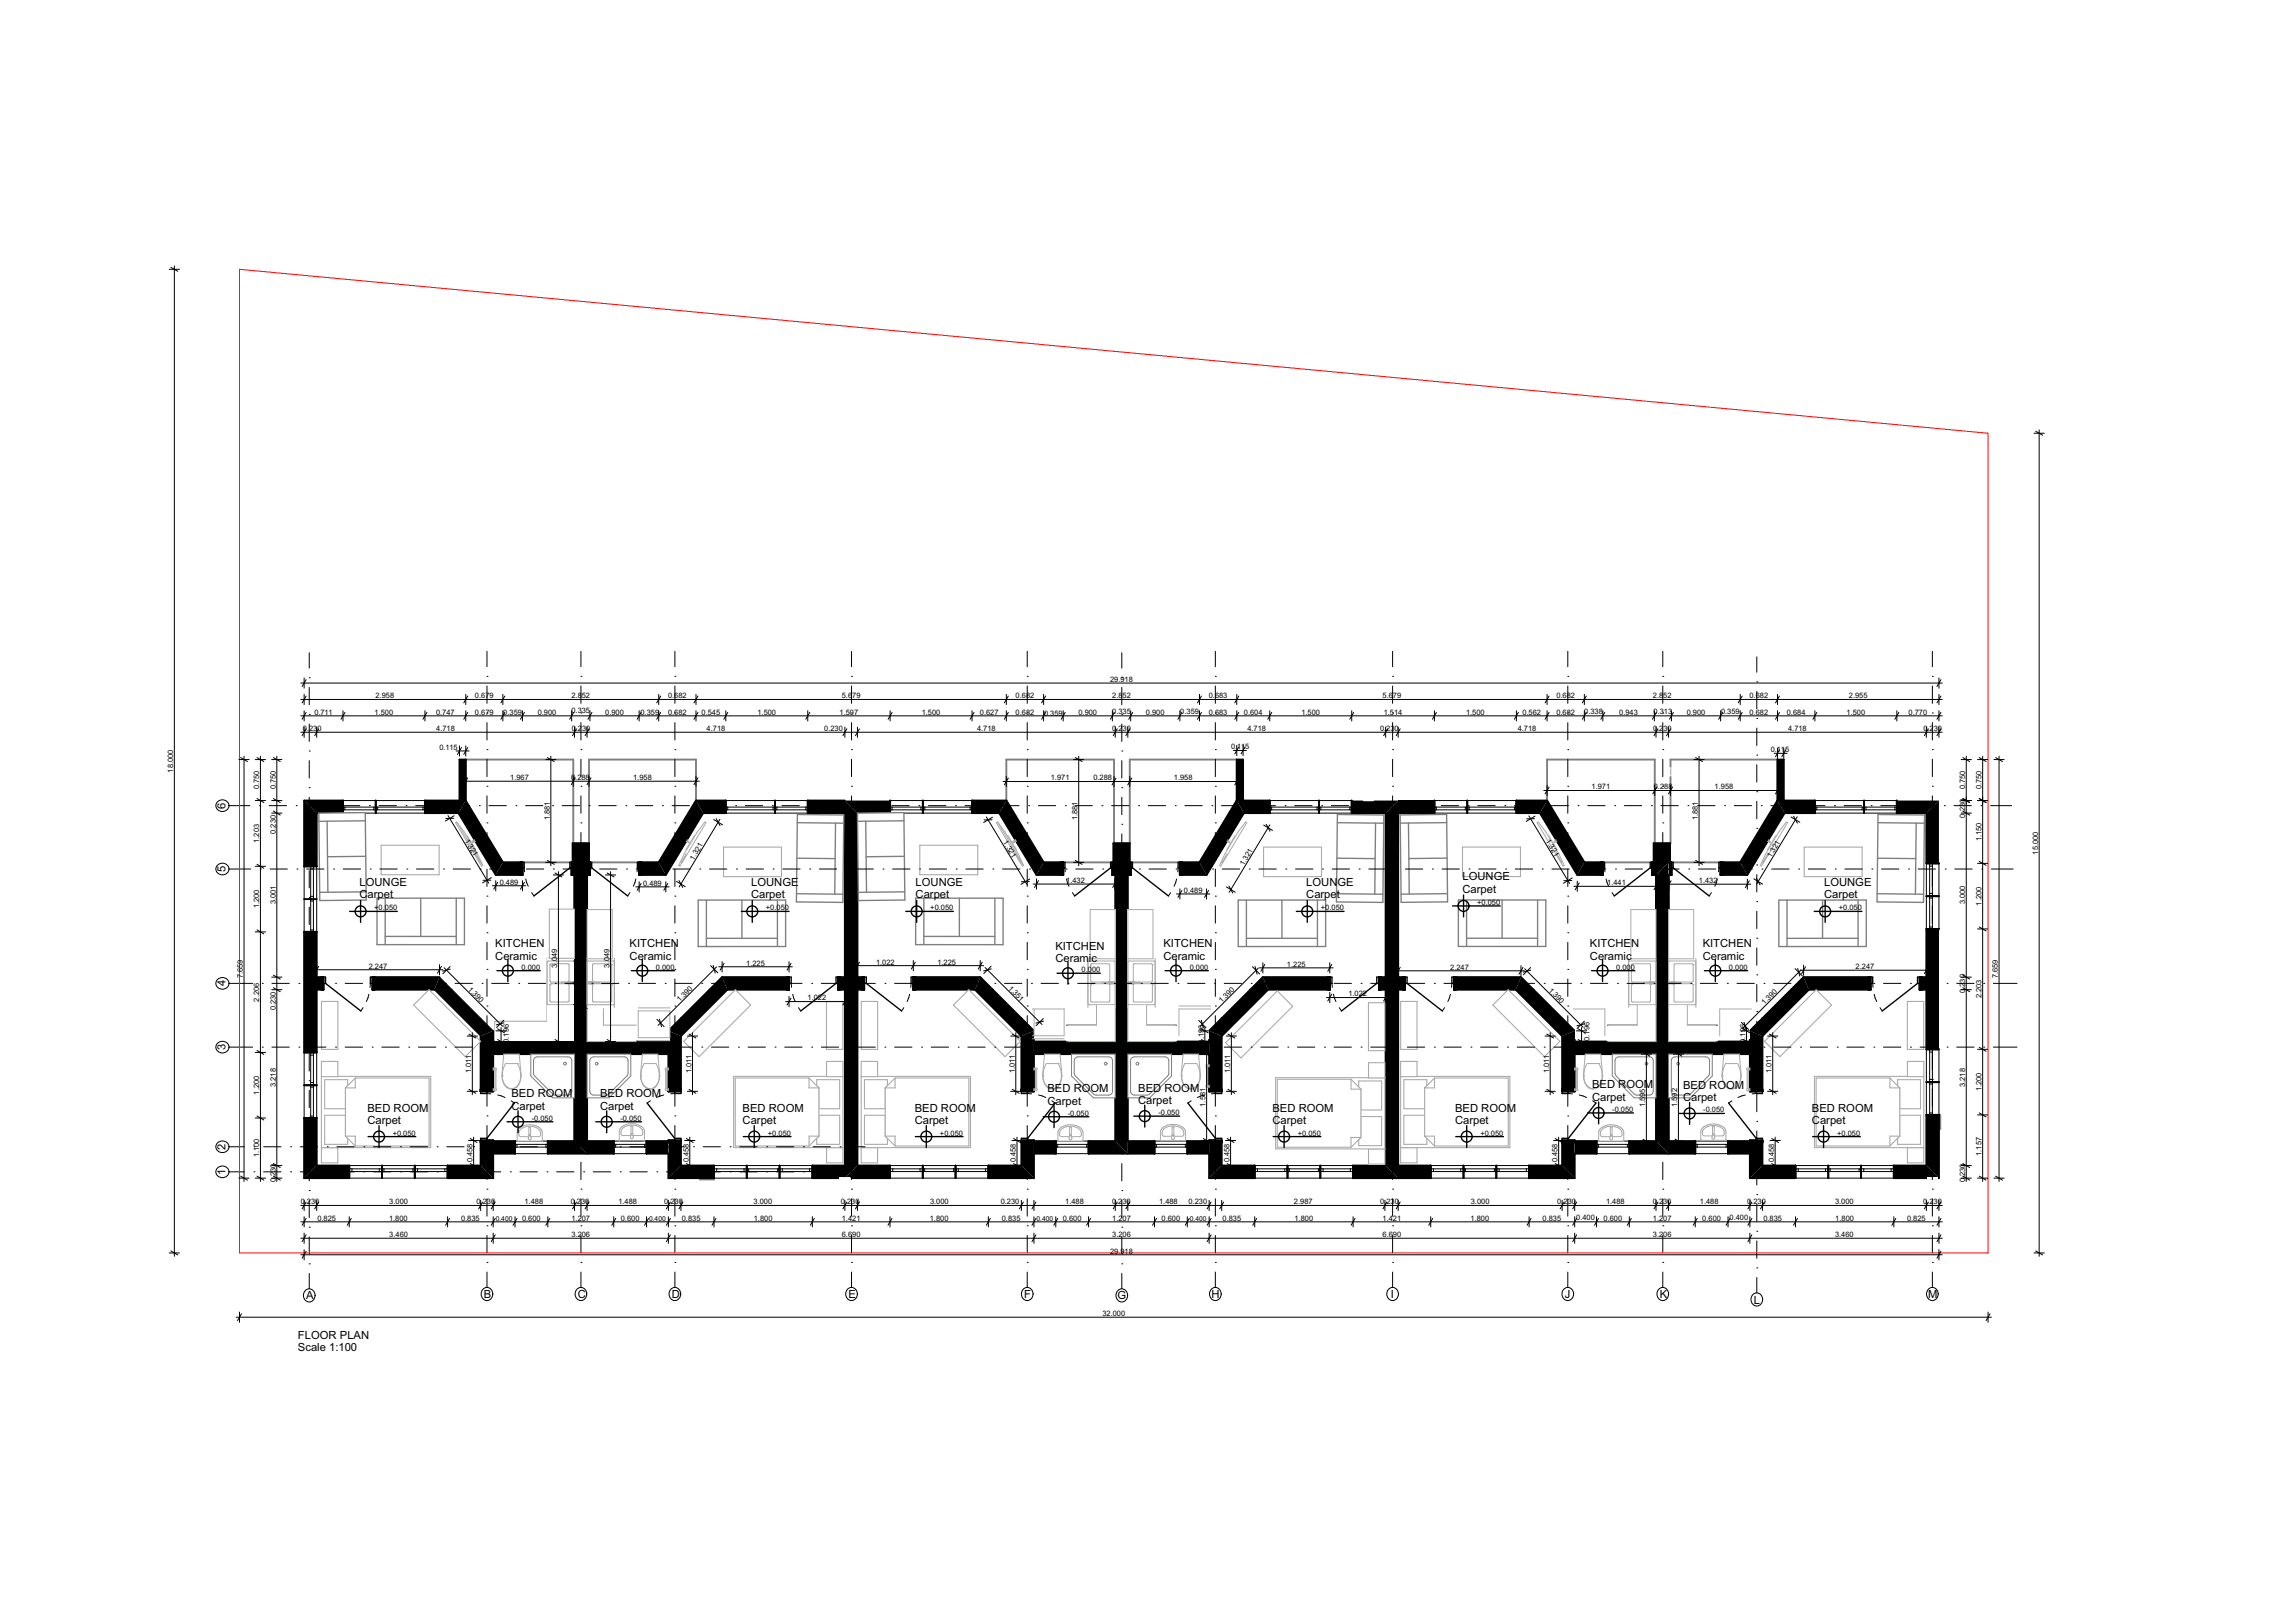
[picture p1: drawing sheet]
<svg xmlns="http://www.w3.org/2000/svg" width="420mm" height="297mm" viewBox="0 0 420 297" stroke-linecap="round" stroke-linejoin="round" font-family="sans-serif">
<defs><g id="words">
<g font-size="2.1">
<text x="41.3" y="148" transform="rotate(-90 41.3 148)">6</text>
<text x="41.3" y="159.6" transform="rotate(-90 41.3 159.6)">5</text>
<text x="267.6" y="161.1">LOUNGE</text>
<text x="65.8" y="162.1">LOUNGE</text>
<text x="65.8" y="164.4">Carpet</text>
<text x="137.5" y="162.1">LOUNGE</text>
<text x="137.5" y="164.4">Carpet</text>
<text x="167.6" y="162.1">LOUNGE</text>
<text x="167.6" y="164.4">Carpet</text>
<text x="239.1" y="162.1">LOUNGE</text>
<text x="239.1" y="164.4">Carpet</text>
<text x="267.6" y="163.4">Carpet</text>
<text x="333.8" y="162.1">LOUNGE</text>
<text x="333.8" y="164.4">Carpet</text>
<text x="90.6" y="173.4">KITCHEN</text>
<text x="115.2" y="173.4">KITCHEN</text>
<text x="193.1" y="173.8">KITCHEN</text>
<text x="212.9" y="173.4">KITCHEN</text>
<text x="291" y="173.4">KITCHEN</text>
<text x="311.6" y="173.4">KITCHEN</text>
<text x="90.6" y="175.6">Ceramic</text>
<text x="115.2" y="175.6">Ceramic</text>
<text x="193.1" y="176.1">Ceramic</text>
<text x="212.9" y="175.6">Ceramic</text>
<text x="291" y="175.6">Ceramic</text>
<text x="311.6" y="175.6">Ceramic</text>
<text x="41.3" y="180.5" transform="rotate(-90 41.3 180.5)">4</text>
<text x="41.3" y="192.2" transform="rotate(-90 41.3 192.2)">3</text>
<text x="67.2" y="203.4">BED ROOM</text>
<text x="93.6" y="200.8">BED ROOM</text>
<text x="93.6" y="203.1">Carpet</text>
<text x="109.8" y="200.8">BED ROOM</text>
<text x="109.8" y="203.1">Carpet</text>
<text x="135.9" y="203.4">BED ROOM</text>
<text x="167.4" y="203.4">BED ROOM</text>
<text x="191.7" y="199.9">BED ROOM</text>
<text x="191.7" y="202.2">Carpet</text>
<text x="208.3" y="199.8">BED ROOM</text>
<text x="208.3" y="202.1">Carpet</text>
<text x="232.9" y="203.4">BED ROOM</text>
<text x="266.3" y="203.4">BED ROOM</text>
<text x="291.4" y="201.5">Carpet</text>
<text x="291.4" y="199.2">BED ROOM</text>
<text x="308" y="199.3">BED ROOM</text>
<text x="308" y="201.6">Carpet</text>
<text x="331.6" y="203.4">BED ROOM</text>
<text x="67.2" y="205.7">Carpet</text>
<text x="135.9" y="205.7">Carpet</text>
<text x="167.4" y="205.7">Carpet</text>
<text x="232.9" y="205.7">Carpet</text>
<text x="266.3" y="205.7">Carpet</text>
<text x="331.6" y="205.7">Carpet</text>
<text x="41.3" y="215" transform="rotate(-90 41.3 215)">1</text>
<text x="41.3" y="210.4" transform="rotate(-90 41.3 210.4)">2</text>
<text x="56" y="237.8">A</text>
<text x="88.6" y="237.5">B</text>
<text x="105.7" y="237.5">C</text>
<text x="122.9" y="237.5">D</text>
<text x="155.3" y="237.5">E</text>
<text x="187.4" y="237.5">F</text>
<text x="204.5" y="237.8">G</text>
<text x="221.7" y="237.5">H</text>
<text x="254.6" y="237.5">I</text>
<text x="286.3" y="237.5">J</text>
<text x="303.7" y="237.5">K</text>
<text x="320.9" y="238.5">L</text>
<text x="352.8" y="237.5">M</text>
<text x="54.5" y="245">FLOOR PLAN</text>
<text x="54.5" y="247.3">Scale 1:100</text>
</g>
<g font-size="1.4">
<text x="203.2" y="124.8">29.918</text>
<text x="57.6" y="130.8">0.711</text>
<text x="68.6" y="130.8">1.500</text>
<text x="68.7" y="127.8">2.958</text>
<text x="79.8" y="130.8">0.747</text>
<text x="86.9" y="130.8">0.679</text>
<text x="86.9" y="127.8">0.679</text>
<text x="92.1" y="130.8">0.359</text>
<text x="98.4" y="130.8">0.900</text>
<text x="104.6" y="130.5">0.335</text>
<text x="104.6" y="127.8">2.852</text>
<text x="110.8" y="130.8">0.900</text>
<text x="117.2" y="130.8">0.359</text>
<text x="122.3" y="130.8">0.682</text>
<text x="122.3" y="127.8">0.682</text>
<text x="128.4" y="130.8">0.545</text>
<text x="138.6" y="130.8">1.500</text>
<text x="153.7" y="130.8">1.507</text>
<text x="154.1" y="127.8">5.679</text>
<text x="168.7" y="130.8">1.500</text>
<text x="179.3" y="130.8">0.627</text>
<text x="185.9" y="130.8">0.682</text>
<text x="185.9" y="127.8">0.682</text>
<text x="191.1" y="131">0.359</text>
<text x="197.4" y="130.8">0.900</text>
<text x="203.5" y="130.7">0.335</text>
<text x="203.5" y="127.8">2.852</text>
<text x="209.7" y="130.8">0.900</text>
<text x="216" y="130.7">0.359</text>
<text x="221.2" y="130.8">0.683</text>
<text x="221.2" y="127.8">0.683</text>
<text x="227.6" y="130.8">0.604</text>
<text x="238.2" y="130.8">1.500</text>
<text x="253" y="127.8">5.679</text>
<text x="253.2" y="130.8">1.514</text>
<text x="268.3" y="130.8">1.500</text>
<text x="278.6" y="130.8">0.562</text>
<text x="284.8" y="130.8">0.682</text>
<text x="284.8" y="127.8">0.682</text>
<text x="289.9" y="130.6">0.338</text>
<text x="296.3" y="130.8">0.943</text>
<text x="302.5" y="127.8">2.852</text>
<text x="302.6" y="130.7">0.313</text>
<text x="308.7" y="130.8">0.900</text>
<text x="315" y="130.7">0.359</text>
<text x="320.2" y="130.8">0.682</text>
<text x="320.2" y="127.8">0.682</text>
<text x="327" y="130.8">0.684</text>
<text x="337.9" y="130.8">1.500</text>
<text x="338.4" y="127.8">2.955</text>
<text x="349.3" y="130.8">0.770</text>
<text x="55.4" y="133.8">0.230</text>
<text x="79.8" y="133.8">4.718</text>
<text x="80.4" y="137.2">0.115</text>
<text x="104.6" y="133.8">0.230</text>
<text x="129.3" y="133.8">4.718</text>
<text x="150.8" y="133.8">0.230</text>
<text x="178.8" y="133.8">4.718</text>
<text x="203.5" y="133.8">0.230</text>
<text x="225.3" y="137.1">0.115</text>
<text x="228.3" y="133.8">4.718</text>
<text x="252.6" y="133.8">0.230</text>
<text x="277.8" y="133.8">4.718</text>
<text x="302.5" y="133.8">0.230</text>
<text x="324.1" y="137.7">0.115</text>
<text x="327.2" y="133.8">4.718</text>
<text x="352" y="133.8">0.230</text>
<text x="31.7" y="141.4" transform="rotate(-90 31.7 141.4)">18.000</text>
<text x="93.4" y="142.8">1.967</text>
<text x="104.5" y="142.8">0.288</text>
<text x="115.9" y="142.8">1.958</text>
<text x="192.3" y="142.8">1.971</text>
<text x="200.1" y="142.8">0.288</text>
<text x="214.8" y="142.8">1.958</text>
<text x="47.5" y="144.5" transform="rotate(-90 47.5 144.5)">0.750</text>
<text x="50.5" y="144.5" transform="rotate(-90 50.5 144.5)">0.750</text>
<text x="291.3" y="144.5">1.971</text>
<text x="302.7" y="144.5">0.288</text>
<text x="313.8" y="144.5">1.958</text>
<text x="359.6" y="149.6" transform="rotate(-90 359.6 149.6)">0.230</text>
<text x="359.6" y="144.5" transform="rotate(-90 359.6 144.5)">0.750</text>
<text x="362.6" y="144.5" transform="rotate(-90 362.6 144.5)">0.750</text>
<text x="47.5" y="154.2" transform="rotate(-90 47.5 154.2)">1.203</text>
<text x="50.5" y="152.6" transform="rotate(-90 50.5 152.6)">0.230</text>
<text x="85" y="153.9" transform="rotate(59 85 153.9)">1.321</text>
<text x="100.6" y="150.1" transform="rotate(-90 100.6 150.1)">1.881</text>
<text x="183.5" y="154.1" transform="rotate(59 183.5 154.1)">1.321</text>
<text x="197.2" y="150.1" transform="rotate(-90 197.2 150.1)">1.881</text>
<text x="282.8" y="153.9" transform="rotate(59 282.8 153.9)">1.321</text>
<text x="310.7" y="150.1" transform="rotate(-90 310.7 150.1)">1.881</text>
<text x="362.6" y="154" transform="rotate(-90 362.6 154)">1.150</text>
<text x="91.5" y="161.9">0.489</text>
<text x="127" y="157.5" transform="rotate(-59 127 157.5)">1.321</text>
<text x="195.1" y="161.6">1.432</text>
<text x="227.6" y="158.5" transform="rotate(-59 227.6 158.5)">1.321</text>
<text x="294.1" y="162">1.441</text>
<text x="310.9" y="161.6">1.432</text>
<text x="324.1" y="157" transform="rotate(-59 324.1 157)">1.321</text>
<text x="373" y="156.4" transform="rotate(-90 373 156.4)">15.000</text>
<text x="47.5" y="166.2" transform="rotate(-90 47.5 166.2)">1.200</text>
<text x="50.5" y="165.5" transform="rotate(-90 50.5 165.5)">3.001</text>
<text x="68.5" y="166.6">+0.050</text>
<text x="117.7" y="162.1">0.489</text>
<text x="140.2" y="166.6">+0.050</text>
<text x="170.3" y="166.6">+0.050</text>
<text x="216.7" y="163.4">0.489</text>
<text x="241.7" y="166.6">+0.050</text>
<text x="270.3" y="165.6">+0.050</text>
<text x="336.5" y="166.6">+0.050</text>
<text x="359.6" y="165.5" transform="rotate(-90 359.6 165.5)">3.000</text>
<text x="362.6" y="165.7" transform="rotate(-90 362.6 165.7)">1.200</text>
<text x="44.5" y="179" transform="rotate(-90 44.5 179)">7.659</text>
<text x="67.5" y="177.3">2.247</text>
<text x="95.4" y="177.4">0.000</text>
<text x="102" y="177.1" transform="rotate(-90 102 177.1)">3.049</text>
<text x="111.5" y="177.1" transform="rotate(-90 111.5 177.1)">3.049</text>
<text x="120" y="177.4">0.000</text>
<text x="136.6" y="176.7">1.225</text>
<text x="160.3" y="176.5">1.022</text>
<text x="171.6" y="176.5">1.225</text>
<text x="197.9" y="177.9">0.000</text>
<text x="217.7" y="177.4">0.000</text>
<text x="235.5" y="176.9">1.225</text>
<text x="265.4" y="177.5">2.247</text>
<text x="295.8" y="177.4">0.000</text>
<text x="316.4" y="177.4">0.000</text>
<text x="339.6" y="177.3">2.247</text>
<text x="365.6" y="179" transform="rotate(-90 365.6 179)">7.659</text>
<text x="47.5" y="183.3" transform="rotate(-90 47.5 183.3)">2.206</text>
<text x="50.5" y="184.9" transform="rotate(-90 50.5 184.9)">0.230</text>
<text x="85.6" y="181.1" transform="rotate(45 85.6 181.1)">1.390</text>
<text x="124.4" y="183.4" transform="rotate(-45 124.4 183.4)">1.390</text>
<text x="147.8" y="183.1">1.022</text>
<text x="184.4" y="180.9" transform="rotate(45 184.4 180.9)">1.351</text>
<text x="223.6" y="183.5" transform="rotate(-45 223.6 183.5)">1.390</text>
<text x="246.8" y="182.3">1.022</text>
<text x="283.3" y="181.3" transform="rotate(45 283.3 181.3)">1.390</text>
<text x="322.9" y="183.9" transform="rotate(-45 322.9 183.9)">1.390</text>
<text x="359.6" y="181.7" transform="rotate(-90 359.6 181.7)">0.230</text>
<text x="362.6" y="182.7" transform="rotate(-90 362.6 182.7)">2.203</text>
<text x="93.1" y="190.8" transform="rotate(-90 93.1 190.8)">0.196</text>
<text x="220.3" y="191" transform="rotate(-90 220.3 191)">0.196</text>
<text x="290.9" y="190.5" transform="rotate(-90 290.9 190.5)">0.196</text>
<text x="319.4" y="190.8" transform="rotate(-90 319.4 190.8)">0.196</text>
<text x="86.2" y="196.3" transform="rotate(-90 86.2 196.3)">1.011</text>
<text x="126.5" y="196.3" transform="rotate(-90 126.5 196.3)">1.011</text>
<text x="185.7" y="196.3" transform="rotate(-90 185.7 196.3)">1.011</text>
<text x="225.1" y="196.3" transform="rotate(-90 225.1 196.3)">1.011</text>
<text x="283.5" y="196.3" transform="rotate(-90 283.5 196.3)">1.011</text>
<text x="324.2" y="196.3" transform="rotate(-90 324.2 196.3)">1.011</text>
<text x="47.5" y="200.3" transform="rotate(-90 47.5 200.3)">1.200</text>
<text x="50.5" y="198.9" transform="rotate(-90 50.5 198.9)">3.218</text>
<text x="220.6" y="202.5" transform="rotate(-90 220.6 202.5)">1.581</text>
<text x="295.1" y="203.5">-0.050</text>
<text x="301.1" y="202.6" transform="rotate(-90 301.1 202.6)">1.595</text>
<text x="307" y="202.6" transform="rotate(-90 307 202.6)">1.592</text>
<text x="311.7" y="203.6">-0.050</text>
<text x="359.6" y="198.9" transform="rotate(-90 359.6 198.9)">3.218</text>
<text x="362.6" y="199.7" transform="rotate(-90 362.6 199.7)">1.200</text>
<text x="71.9" y="207.8">+0.050</text>
<text x="97.3" y="205.1">-0.050</text>
<text x="113.5" y="205.1">-0.050</text>
<text x="140.5" y="207.8">+0.050</text>
<text x="172" y="207.8">+0.050</text>
<text x="195.4" y="204.2">-0.050</text>
<text x="212" y="204">-0.050</text>
<text x="237.5" y="207.8">+0.050</text>
<text x="270.9" y="207.8">+0.050</text>
<text x="336.2" y="207.8">+0.050</text>
<text x="47.5" y="211.8" transform="rotate(-90 47.5 211.8)">1.100</text>
<text x="86.5" y="212.7" transform="rotate(-90 86.5 212.7)">0.458</text>
<text x="126" y="212.7" transform="rotate(-90 126 212.7)">0.458</text>
<text x="185.9" y="212.7" transform="rotate(-90 185.9 212.7)">0.458</text>
<text x="225" y="212.7" transform="rotate(-90 225 212.7)">0.458</text>
<text x="285" y="212.7" transform="rotate(-90 285 212.7)">0.458</text>
<text x="324.7" y="212.7" transform="rotate(-90 324.7 212.7)">0.458</text>
<text x="362.6" y="211.5" transform="rotate(-90 362.6 211.5)">1.157</text>
<text x="50.5" y="216.3" transform="rotate(-90 50.5 216.3)">0.230</text>
<text x="55" y="220.4">0.230</text>
<text x="71.2" y="220.4">3.000</text>
<text x="87.2" y="220.4">0.230</text>
<text x="96" y="220.4">1.488</text>
<text x="104.4" y="220.4">0.230</text>
<text x="113.2" y="220.4">1.488</text>
<text x="121.5" y="220.4">0.230</text>
<text x="137.9" y="220.4">3.000</text>
<text x="153.9" y="220.4">0.230</text>
<text x="170.2" y="220.4">3.000</text>
<text x="183.1" y="220.4">0.230</text>
<text x="194.9" y="220.4">1.488</text>
<text x="203.5" y="220.4">0.230</text>
<text x="212.1" y="220.4">1.488</text>
<text x="217.5" y="220.4">0.230</text>
<text x="236.8" y="220.4">2.987</text>
<text x="252.6" y="220.4">0.230</text>
<text x="269.2" y="220.4">3.000</text>
<text x="285" y="220.4">0.230</text>
<text x="293.9" y="220.4">1.488</text>
<text x="302.5" y="220.4">0.230</text>
<text x="311.1" y="220.4">1.488</text>
<text x="319.7" y="220.4">0.230</text>
<text x="335.8" y="220.4">3.000</text>
<text x="352" y="220.4">0.230</text>
<text x="359.6" y="216.3" transform="rotate(-90 359.6 216.3)">0.230</text>
<text x="58.1" y="223.4">0.825</text>
<text x="71.2" y="223.4">1.800</text>
<text x="71.2" y="226.4">3.460</text>
<text x="84.4" y="223.4">0.835</text>
<text x="95.5" y="223.4">0.600</text>
<text x="104.6" y="223.4">1.207</text>
<text x="104.6" y="226.4">3.206</text>
<text x="113.6" y="223.4">0.600</text>
<text x="124.8" y="223.4">0.835</text>
<text x="138" y="223.4">1.800</text>
<text x="154.1" y="223.4">1.421</text>
<text x="154.1" y="226.4">6.690</text>
<text x="170.2" y="223.4">1.800</text>
<text x="183.3" y="223.4">0.835</text>
<text x="194.5" y="223.4">0.600</text>
<text x="203.5" y="223.4">1.207</text>
<text x="203.5" y="226.4">3.206</text>
<text x="212.6" y="223.4">0.600</text>
<text x="223.7" y="223.4">0.835</text>
<text x="236.9" y="223.4">1.800</text>
<text x="253" y="223.4">1.421</text>
<text x="253" y="226.4">6.690</text>
<text x="269.1" y="223.4">1.800</text>
<text x="282.3" y="223.4">0.835</text>
<text x="288.5" y="223.2">0.400</text>
<text x="293.5" y="223.4">0.600</text>
<text x="302.5" y="223.4">1.207</text>
<text x="302.5" y="226.4">3.206</text>
<text x="311.5" y="223.4">0.600</text>
<text x="316.5" y="223.3">0.400</text>
<text x="322.7" y="223.4">0.835</text>
<text x="335.8" y="226.4">3.460</text>
<text x="335.9" y="223.4">1.800</text>
<text x="349" y="223.4">0.825</text>
<text x="203.2" y="229.4">29.918</text>
<text x="201.7" y="240.8">32.000</text>
</g>
<g font-size="1.2">
<text x="90.7" y="223.4">0.400</text>
<text x="118.8" y="223.4">0.400</text>
<text x="189.7" y="223.4">0.400</text>
<text x="217.7" y="223.4">0.400</text>
</g>
</g></defs>
<!-- layer: Structural - Bearing -->
<path d="M85.2 139h19.7v15.4l2.9-.1v-15.3h19.6v7.5l-6.8 11.3h-28.6l-6.8-11.3zM184.2 139h19.7v15.4l2.9-.1v-15.3h19.5v7.5l-6.8 11.3h-28.5l-6.8-11.3zM283.1 139h19.7v15.4l2.9-.1v-15.3h19.6v7.5l-6.8 11.3h-28.6l-6.8-11.3zM128.1 215.6h2.6v.2h-2.6zM354.8 204h.3v2.6h-.3z" fill="none" stroke="#7f7f7f" stroke-width=".35"/>
<path d="M100.1 175.4h5v15.2h-14.6v-3.7h9.6z" fill="none" stroke="#aaa" stroke-width=".2"/>
<g fill="#000">
<path d="M186.9 189.6l2.3-1v11.1h-2.3z" fill-rule="evenodd"/>
<path d="M156.9 213.3h6v2.3h-8.3z" fill-rule="evenodd"/>
<path d="M180.9 213.3h6l2.3 2.3h-8.3z" fill-rule="evenodd"/>
<path d="M186.9 208.7h2.3v6.9l-2.3-2.3z" fill-rule="evenodd"/>
</g>
<path d="M186.9 189.6v10.1h2.3v-6.8M189.2 188.6v2M189.2 209.1v-.4h-2.3v4.6M189.2 211.1v4.5" fill="none" stroke="#000" stroke-width=".35"/>
<g fill="#fff">
<path d="M174.9 213.3h6v2.3h-6z" fill-rule="evenodd"/>
<path d="M168.9 213.3h6v2.3h-6z" fill-rule="evenodd"/>
<path d="M162.9 213.3h6v2.3h-6z" fill-rule="evenodd"/>
</g>
<path d="M154.6 148.8v30M156.9 148.8v30h1.2v2.3h-1.2v32.2h6v2.3h-8.3M179.4 178.8h-12.3v2.3h11.3M154.6 181.1v32.2M189.2 190.6h14.9M189.2 192.9h14.9M186.9 213.3h-6v2.3h8.3" fill="none" stroke="#000" stroke-width=".35"/>
<g fill="#000">
<path d="M154.6 146.5h8.3v2.3h-6z" fill-rule="evenodd"/>
<path d="M177.9 146.5h6.3l-1.3 2.3h-5z" fill-rule="evenodd"/>
<path d="M167.1 178.8h12.3l-1 2.3h-11.3z" fill-rule="evenodd"/>
<path d="M156.9 178.8h1.2v2.3h-1.2z" fill-rule="evenodd"/>
<path d="M189.2 190.6h14.9v2.3h-14.9z" fill-rule="evenodd"/>
<path d="M154.6 146.5l2.3 2.3v64.5l-2.3 2.3z" fill-rule="evenodd"/>
</g>
<g fill="#fff">
<path d="M168.9 146.5h9v2.3h-9z" fill-rule="evenodd"/>
<path d="M162.9 146.5h6v2.3h-6z" fill-rule="evenodd"/>
</g>
<path d="M162.9 146.5v2.3h-6M177.9 146.5h6.3l6.8 11.3h3.6v2.3h-4.9l-6.8-11.3h-5zM205.4 157.8h-1.8v2.3h.5" fill="none" stroke="#000" stroke-width=".35"/>
<g fill="#000">
<path d="M184.2 146.5l6.8 11.3-1.3 2.3-6.8-11.3z" fill-rule="evenodd"/>
<path d="M191 157.8h3.6v2.3h-4.9z" fill-rule="evenodd"/>
<path d="M203.6 157.8h1.8v2.3h-1.8z" fill-rule="evenodd"/>
<path d="M189.2 208.8h4v2.3h-4z" fill-rule="evenodd"/>
<path d="M199.2 208.8h4.9l2.3 2.3h-7.2z" fill-rule="evenodd"/>
</g>
<path d="M193.2 208.8h6v2.3h-6z" fill-rule="evenodd" fill="#fff"/>
<path d="M179.4 178.8l9.8 9.8M181.7 181.1h-3.3l8.5 8.5v-3.3M221.3 188.6v2M223.6 189.6v10.1h-2.3v-6.8M189.2 208.8h4v2.3h-4M204.1 208.8h-4.9v2.3h7.2M221.3 209.1v-.4h2.3v4.6M221.3 211.1v4.5" fill="none" stroke="#000" stroke-width=".35"/>
<g fill="#000">
<path d="M179.4 178.8l2.3 2.3h-3.3zM186.9 186.3l2.3 2.3-2.3 1z"/>
<path d="M178.4 181.1h3.3l5.2 5.2v3.3z" fill-rule="evenodd"/>
<path d="M221.3 188.6l2.3 1v10.1h-2.3z" fill-rule="evenodd"/>
<path d="M221.3 208.7h2.3v4.6l-2.3 2.3z" fill-rule="evenodd"/>
<path d="M223.6 213.3h6v2.3h-8.3z" fill-rule="evenodd"/>
<path d="M247.6 213.3h6l2.3 2.3h-8.3z" fill-rule="evenodd"/>
</g>
<g fill="#fff">
<path d="M229.6 213.3h6v2.3h-6z" fill-rule="evenodd"/>
<path d="M235.6 213.3h6v2.3h-6z" fill-rule="evenodd"/>
<path d="M241.6 213.3h6v2.3h-6z" fill-rule="evenodd"/>
</g>
<path d="M253.6 148.8v30h-1.2v2.3h1.2v32.2h-6v2.3h8.3M255.9 148.8v30M204.1 160.1v30.5M206.4 160.1v30.5h14.9M231.1 178.8h12.3v2.3h-11.3M204.1 192.9v15.9M221.3 192.9h-14.9v15.9M255.9 181.1v32.2M223.6 213.3h6v2.3h-8.3" fill="none" stroke="#000" stroke-width=".35"/>
<g fill="#000">
<path d="M226.3 146.5h6.1v2.3h-4.8z" fill-rule="evenodd"/>
<path d="M247.4 146.5h8.5l-2.3 2.3h-6.2z" fill-rule="evenodd"/>
<path d="M204.1 160.1h2.3v19.9h-2.3z" fill-rule="evenodd"/>
<path d="M231.1 178.8h12.3v2.3h-11.3z" fill-rule="evenodd"/>
<path d="M252.4 178.8h1.2v2.3h-1.2z" fill-rule="evenodd"/>
<path d="M206.4 190.6h14.9v2.3h-14.9z" fill-rule="evenodd"/>
<path d="M204.1 180h2.3v31.1l-2.3-2.3z" fill-rule="evenodd"/>
<path d="M253.6 148.8l2.3-2.3v69.1l-2.3-2.3z" fill-rule="evenodd"/>
</g>
<g fill="#fff">
<path d="M232.4 146.5h9v2.3h-9z" fill-rule="evenodd"/>
<path d="M241.4 146.5h6v2.3h-6z" fill-rule="evenodd"/>
</g>
<path d="M205.4 157.8h1.5v2.3h-1.5M226.3 146.5h6.1v2.3h-4.8l-6.8 11.3h-4.9v-2.3h3.6zM247.4 146.5v2.3h6.2" fill="none" stroke="#000" stroke-width=".35"/>
<g fill="#000">
<path d="M215.9 157.8h3.6l1.3 2.3h-4.9z" fill-rule="evenodd"/>
<path d="M226.3 146.5l1.3 2.3-6.8 11.3-1.3-2.3z" fill-rule="evenodd"/>
<path d="M205.4 157.8h1.5v2.3h-1.5z" fill-rule="evenodd"/>
<path d="M206.4 208.8h4.9v2.3h-4.9z" fill-rule="evenodd"/>
<path d="M217.3 208.8h4v2.3h-4z" fill-rule="evenodd"/>
</g>
<path d="M211.3 208.8h6v2.3h-6z" fill-rule="evenodd" fill="#fff"/>
<path d="M231.1 178.8l-9.8 9.8M228.8 181.1h3.3l-8.5 8.5v-3.3M285.9 189.6v10.1h2.3v-6.8M288.2 188.6v2M206.4 208.8h4.9v2.3h-4.9M221.3 208.8h-4v2.3h4M288.2 209.1v-.4h-2.3v4.6M288.2 211.1v4.5" fill="none" stroke="#000" stroke-width=".35"/>
<g fill="#000">
<path d="M221.3 188.6l2.3-2.3v3.3zM231.1 178.8l1 2.3h-3.3z"/>
<path d="M228.8 181.1h3.3l-8.5 8.5v-3.3z" fill-rule="evenodd"/>
<path d="M285.9 189.6l2.3-1v11.1h-2.3z" fill-rule="evenodd"/>
<path d="M255.9 213.3h5.9v2.3h-5.9z" fill-rule="evenodd"/>
<path d="M279.8 213.3h6.1l2.3 2.3h-8.4z" fill-rule="evenodd"/>
<path d="M285.9 208.7h2.3v6.9l-2.3-2.3z" fill-rule="evenodd"/>
</g>
<g fill="#fff">
<path d="M273.8 213.3h6v2.3h-6z" fill-rule="evenodd"/>
<path d="M267.8 213.3h6v2.3h-6z" fill-rule="evenodd"/>
<path d="M261.8 213.3h6v2.3h-6z" fill-rule="evenodd"/>
</g>
<path d="M255.9 178.8h1.2v2.3h-1.2M278.3 178.8h-12.2v2.3h11.3M303.1 160.1v30.5h-14.9M305.4 160.1v30.5M288.2 192.9h14.9v15.9M305.4 192.9v15.9M255.9 213.3h5.9v2.3h-5.9M285.9 213.3h-6.1v2.3h8.4" fill="none" stroke="#000" stroke-width=".35"/>
<g fill="#000">
<path d="M255.9 146.5h6.6v2.3h-6.6z" fill-rule="evenodd"/>
<path d="M277.5 146.5h5.6l-1.3 2.3h-4.3z" fill-rule="evenodd"/>
<path d="M266.1 178.8h12.2l-.9 2.3h-11.3z" fill-rule="evenodd"/>
<path d="M303.1 160.1l2.3-2.3v22.2h-2.3z" fill-rule="evenodd"/>
<path d="M255.9 178.8h1.2v2.3h-1.2z" fill-rule="evenodd"/>
<path d="M288.2 190.6h14.9v2.3h-14.9z" fill-rule="evenodd"/>
<path d="M303.1 180h2.3v31.1l-2.3-2.3z" fill-rule="evenodd"/>
</g>
<g fill="#fff">
<path d="M268.5 146.5h9v2.3h-9z" fill-rule="evenodd"/>
<path d="M262.5 146.5h6v2.3h-6z" fill-rule="evenodd"/>
</g>
<path d="M262.5 146.5v2.3h-6.6M277.5 146.5h5.6l6.8 11.3h3.4v2.3h-4.7l-6.8-11.3h-4.3zM305.4 157.8h-3.1v2.3h.8" fill="none" stroke="#000" stroke-width=".35"/>
<g fill="#000">
<path d="M283.1 146.5l6.8 11.3-1.3 2.3-6.8-11.3z" fill-rule="evenodd"/>
<path d="M289.9 157.8h3.4v2.3h-4.7z" fill-rule="evenodd"/>
<path d="M302.3 157.8h3.1l-2.3 2.3h-.8z" fill-rule="evenodd"/>
<path d="M288.2 208.8h4v2.3h-4z" fill-rule="evenodd"/>
<path d="M298.2 208.8h4.9l2.3 2.3h-7.2z" fill-rule="evenodd"/>
</g>
<path d="M292.2 208.8h6v2.3h-6z" fill-rule="evenodd" fill="#fff"/>
<path d="M352.5 148.8v9.2h2.3M278.3 178.8l9.9 9.8M354.8 170h-2.3v8.8M280.6 181.1h-3.2l8.5 8.5v-3.3M320.2 188.6v2M322.5 189.6v10.1h-2.3v-6.8M352.5 181.1v10.9h2.3M288.2 208.8h4v2.3h-4M303.1 208.8h-4.9v2.3h7.2M320.2 209.1v-.4h2.3v4.6M320.2 211.1v4.5M352.5 213.3v-9.3h2.3v11.6" fill="none" stroke="#000" stroke-width=".35"/>
<g fill="#000">
<path d="M278.3 178.8l2.3 2.3h-3.2zM285.9 186.3l2.3 2.3-2.3 1z"/>
<path d="M352.5 148.8l2.3-2.3v11.5h-2.3z" fill-rule="evenodd"/>
<path d="M352.5 170h2.3v22h-2.3z" fill-rule="evenodd"/>
<path d="M277.4 181.1h3.2l5.3 5.2v3.3z" fill-rule="evenodd"/>
<path d="M320.2 188.6l2.3 1v10.1h-2.3z" fill-rule="evenodd"/>
<path d="M320.2 208.7h2.3v4.6l-2.3 2.3z" fill-rule="evenodd"/>
<path d="M322.5 213.3h6.1v2.3h-8.4z" fill-rule="evenodd"/>
<path d="M346.6 213.3h5.9l2.3 2.3h-8.2z" fill-rule="evenodd"/>
<path d="M352.5 204h2.3v11.6l-2.3-2.3z" fill-rule="evenodd"/>
</g>
<g fill="#fff">
<path d="M328.6 213.3h6v2.3h-6z" fill-rule="evenodd"/>
<path d="M334.6 213.3h6v2.3h-6z" fill-rule="evenodd"/>
<path d="M340.6 213.3h6v2.3h-6z" fill-rule="evenodd"/>
</g>
<path d="M303.1 159v31.6M305.4 157.8h.5v2.3h-.5v30.5h14.8M325.3 146.5h6.8v2.3h-5.5l-6.8 11.3h-4.9v-2.3h3.6zM347.1 146.5v2.3h5.4M330.1 178.8h12.2v2.3h-11.3M352.5 178.8h-1.2v2.3h1.2M320.2 192.9h-14.8v15.9M322.5 213.3h6.1v2.3h-8.4M352.5 213.3h-5.9v2.3h8.2" fill="none" stroke="#000" stroke-width=".35"/>
<g fill="#000">
<path d="M314.9 157.8h3.6l1.3 2.3h-4.9z" fill-rule="evenodd"/>
<path d="M325.3 146.5h6.8v2.3h-5.5z" fill-rule="evenodd"/>
<path d="M325.3 146.5l1.3 2.3-6.8 11.3-1.3-2.3z" fill-rule="evenodd"/>
<path d="M347.1 146.5h7.7l-2.3 2.3h-5.4z" fill-rule="evenodd"/>
<path d="M303.1 160h2.3v20h-2.3z" fill-rule="evenodd"/>
<path d="M305.4 157.8h.5v2.3h-.5z" fill-rule="evenodd"/>
<path d="M330.1 178.8h12.2v2.3h-11.3z" fill-rule="evenodd"/>
<path d="M351.3 178.8h1.2v2.3h-1.2z" fill-rule="evenodd"/>
<path d="M305.4 190.6h14.8v2.3h-14.8z" fill-rule="evenodd"/>
<path d="M303.1 180h2.3v28.8h-2.3z" fill-rule="evenodd"/>
<path d="M305.4 208.8h4.8v2.3h-4.8z" fill-rule="evenodd"/>
<path d="M316.2 208.8h4v2.3h-4z" fill-rule="evenodd"/>
</g>
<path d="M310.2 208.8h6v2.3h-6z" fill-rule="evenodd" fill="#fff"/>
<path d="M330.1 178.8l-9.9 9.8M327.8 181.1h3.2l-8.5 8.5v-3.3M305.4 208.8h4.8v2.3h-4.8M320.2 208.8h-4v2.3h4" fill="none" stroke="#000" stroke-width=".35"/>
<g fill="#000">
<path d="M322.5 186.3v3.3l-2.3-1zM330.1 178.8l.9 2.3h-3.2z"/>
<path d="M55.7 146.5l2.3 2.3v9.7h-2.3z" fill-rule="evenodd"/>
<path d="M55.7 170.5h2.3v22.1h-2.3z" fill-rule="evenodd"/>
<path d="M322.5 186.3l5.3-5.2h3.2l-8.5 8.5z" fill-rule="evenodd"/>
<path d="M55.7 204.6h2.3v8.7l-2.3 2.3z" fill-rule="evenodd"/>
</g>
<g fill="#fff">
<path d="M55.7 192.6h2.3v6h-2.3z" fill-rule="evenodd"/>
<path d="M55.7 198.6h2.3v6h-2.3z" fill-rule="evenodd"/>
<path d="M55.7 158.5h2.3v6h-2.3z" fill-rule="evenodd"/>
<path d="M55.7 164.5h2.3v6h-2.3z" fill-rule="evenodd"/>
</g>
<path d="M55.7 146.5v12h2.3v-9.7M58 178.8v-8.3h-2.3v22.1h2.3v-11.5M88 189.6v10.1h2.3v-6.8M90.3 188.6v2M58 213.3v-8.7h-2.3v11M90.3 209.1v-.4h-2.3v4.6M90.3 211.1v4.5" fill="none" stroke="#000" stroke-width=".35"/>
<g fill="#000">
<path d="M88 189.6l2.3-1v11.1h-2.3z" fill-rule="evenodd"/>
<path d="M58 213.3h5.9v2.3h-8.2z" fill-rule="evenodd"/>
<path d="M81.9 213.3h6.1l2.3 2.3h-8.4z" fill-rule="evenodd"/>
<path d="M88 208.7h2.3v6.9l-2.3-2.3z" fill-rule="evenodd"/>
</g>
<g fill="#fff">
<path d="M75.9 213.3h6v2.3h-6z" fill-rule="evenodd"/>
<path d="M69.9 213.3h6v2.3h-6z" fill-rule="evenodd"/>
<path d="M63.9 213.3h6v2.3h-6z" fill-rule="evenodd"/>
</g>
<path d="M58 178.8h1.2v2.3h-1.2M80.4 178.8h-12.2v2.3h11.3M105.1 180v10.6h-14.8M107.4 180v10.6M90.3 192.9h14.8v15.9M107.4 192.9v15.9M58 213.3h5.9v2.3h-8.2M88 213.3h-6.1v2.3h8.4" fill="none" stroke="#000" stroke-width=".35"/>
<g fill="#000">
<path d="M68.2 178.8h12.2l-.9 2.3h-11.3z" fill-rule="evenodd"/>
<path d="M58 178.8h1.2v2.3h-1.2z" fill-rule="evenodd"/>
<path d="M90.3 190.6h14.8v2.3h-14.8z" fill-rule="evenodd"/>
<path d="M105.1 180h2.3v31.1l-2.3-2.3z" fill-rule="evenodd"/>
</g>
<path d="M105.1 160.1h2.3v19.9h-2.3z" fill-rule="evenodd" fill="#fff"/>
<g fill="none" stroke="#bda888" stroke-width=".18">
<path d="M105.1 173.5h.1M105.2 169h.1M105.2 164.5h.1M105.3 179.1h.1M105.3 176.8h.1M105.3 167.9h.1M105.3 165.7h.1M105.6 179.2h.1M105.6 174.7h.1M105.6 170.2h.1M105.7 172h.1M105.7 169.8h.1"/>
<path d="M105.7 160.9h.1M105.7 165.7h.1M105.7 161.2h.1M105.8 179.9h.1M105.9 175.4h.1M105.9 170.9h.1M106 166.5h.1M106 162h.1M106 176.1h.1M106 173.9h.1M106 165h.1M106 162.7h.1"/>
<path d="M106.3 176.7h.1M106.4 172.2h.1M106.4 167.7h.1M106.4 178h.1M106.4 169.1h.1M106.4 166.8h.1M106.5 163.2h.1M106.6 177.4h.1M106.6 172.9h.1M106.7 168.4h.1M106.7 163.9h.1M106.8 173.1h.1"/>
<path d="M106.8 170.9h.1M106.8 162h.1M107 178.7h.1M107.1 174.2h.1M107.1 169.7h.1M107.2 177.2h.1M107.2 175h.1M107.2 166.1h.1M107.2 163.9h.1M107.2 165.2h.1M107.2 160.7h.1M107.3 179.4h.1"/>
<path d="M107.3 174.9h.1M107.4 170.4h.1M107.4 165.9h.1"/>
</g>
<path d="M105.1 160.1v19.9M107.4 160.1v19.9" fill="none" stroke="#000" stroke-width=".35"/>
<g fill="#000">
<path d="M55.7 146.5h7.1v2.3h-4.8z" fill-rule="evenodd"/>
<path d="M77.8 146.5h7.4l-1.3 2.3h-6.1z" fill-rule="evenodd"/>
</g>
<g fill="#fff">
<path d="M68.8 146.5h9v2.3h-9z" fill-rule="evenodd"/>
<path d="M62.8 146.5h6v2.3h-6z" fill-rule="evenodd"/>
</g>
<path d="M55.7 146.5h7.1v2.3h-4.8M77.8 146.5h7.4l6.8 11.3h3.6v2.3h-4.9l-6.8-11.3h-6.1zM106.5 157.8h-1.9v2.3h.5" fill="none" stroke="#000" stroke-width=".35"/>
<g fill="#000">
<path d="M85.2 146.5l6.8 11.3-1.3 2.3-6.8-11.3z" fill-rule="evenodd"/>
<path d="M92 157.8h3.6v2.3h-4.9z" fill-rule="evenodd"/>
<path d="M104.6 157.8h1.9v2.3h-1.9z" fill-rule="evenodd"/>
<path d="M90.3 208.8h4v2.3h-4z" fill-rule="evenodd"/>
<path d="M100.3 208.8h4.8l2.3 2.3h-7.1z" fill-rule="evenodd"/>
</g>
<path d="M94.3 208.8h6v2.3h-6z" fill-rule="evenodd" fill="#fff"/>
<path d="M122.3 188.6v2M124.6 189.6v10.1h-2.3v-6.8M90.3 208.8h4v2.3h-4M105.1 208.8h-4.8v2.3h7.1M122.3 209.1v-.4h2.3v4.6M122.3 211.1v4.5" fill="none" stroke="#000" stroke-width=".35"/>
<g fill="#000">
<path d="M80.4 178.8l2.3 2.3h-3.2zM88 186.3l2.3 2.3-2.3 1z"/>
<path d="M79.5 181.1h3.2l5.3 5.2v3.3z" fill-rule="evenodd"/>
<path d="M122.3 188.6l2.3 1v10.1h-2.3z" fill-rule="evenodd"/>
<path d="M122.3 208.7h2.3v4.6l-2.3 2.3z" fill-rule="evenodd"/>
<path d="M124.6 213.3h6.1v2.3h-8.4z" fill-rule="evenodd"/>
<path d="M148.7 213.3h5.9v2.3h-5.9z" fill-rule="evenodd"/>
</g>
<path d="M80.4 178.8l7.6 7.5M82.7 181.1h-3.2l8.5 8.5v-3.3M88 186.3l2.3 2.3" fill="none" stroke="#000" stroke-width=".18"/>
<g fill="#fff">
<path d="M130.7 213.3h6v2.3h-6z" fill-rule="evenodd"/>
<path d="M136.7 213.3h6v2.3h-6z" fill-rule="evenodd"/>
<path d="M142.7 213.3h6v2.3h-6z" fill-rule="evenodd"/>
</g>
<path d="M105.1 160.1v30.5M107.4 160.1v30.5h14.9M132.1 178.8h12.3v2.3h-11.3M154.6 178.8h-1.2v2.3h1.2M105.1 192.9v17.1M122.3 192.9h-14.9v15.9M124.6 213.3h6.1v2.3h-8.4M154.6 213.3h-5.9v2.3h5.9" fill="none" stroke="#000" stroke-width=".35"/>
<g fill="#000">
<path d="M127.4 146.5h5.4v2.3h-4.1z" fill-rule="evenodd"/>
<path d="M147.8 146.5h6.8v2.3h-6.8z" fill-rule="evenodd"/>
<path d="M105.1 160.1h2.3v19.9h-2.3z" fill-rule="evenodd"/>
<path d="M132.1 178.8h12.3v2.3h-11.3z" fill-rule="evenodd"/>
<path d="M153.4 178.8h1.2v2.3h-1.2z" fill-rule="evenodd"/>
<path d="M107.4 190.6h14.9v2.3h-14.9z" fill-rule="evenodd"/>
<path d="M105.1 180h2.3v30h-2.3z" fill-rule="evenodd"/>
</g>
<g fill="#fff">
<path d="M132.8 146.5h9v2.3h-9z" fill-rule="evenodd"/>
<path d="M141.8 146.5h6v2.3h-6z" fill-rule="evenodd"/>
</g>
<path d="M106.5 157.8h1.5v2.3h-1.5M127.4 146.5h5.4v2.3h-4.1l-6.8 11.3h-4.9v-2.3h3.6zM154.6 146.5h-6.8v2.3h6.8" fill="none" stroke="#000" stroke-width=".35"/>
<g fill="#000">
<path d="M117 157.8h3.6l1.3 2.3h-4.9z" fill-rule="evenodd"/>
<path d="M127.4 146.5l1.3 2.3-6.8 11.3-1.3-2.3z" fill-rule="evenodd"/>
<path d="M106.5 157.8h1.5v2.3h-1.5z" fill-rule="evenodd"/>
<path d="M107.4 208.8h4.9v2.3h-4.9z" fill-rule="evenodd"/>
<path d="M118.3 208.8h4v2.3h-4z" fill-rule="evenodd"/>
</g>
<path d="M112.3 208.8h6v2.3h-6z" fill-rule="evenodd" fill="#fff"/>
<path d="M84.1 139h1.1v7.5h-1.1zM226.3 139h1.2v7.5h-1.2zM325.3 139h1.1v7.5h-1.1zM104.8 154.3h3v3.5h-3zM203.8 154.3h3v3.5h-3zM302.6 154.3h3v3.5h-3zM132.1 178.8l-9.8 9.8M129.8 181.1h3.3l-8.5 8.5v-3.3M107.4 208.8h4.9v2.3h-4.9M122.3 208.8h-4v2.3h4" fill="none" stroke="#000" stroke-width=".35"/>
<g fill="#000">
<path d="M124.6 186.3v3.3l-2.3-1zM129.8 181.1l2.3-2.3 1 2.3z"/>
<path d="M84.1 139h1.1v7.5h-1.1z" fill-rule="evenodd"/>
<path d="M104.8 154.3h3v3.5h-3z" fill-rule="evenodd"/>
<path d="M203.8 154.3h3v3.5h-3z" fill-rule="evenodd"/>
<path d="M226.3 139h1.2v7.5h-1.2z" fill-rule="evenodd"/>
<path d="M302.6 154.3h3v3.5h-3z" fill-rule="evenodd"/>
<path d="M325.3 139h1.1v7.5h-1.1z" fill-rule="evenodd"/>
<path d="M129.8 181.1h3.3l-8.5 8.5v-3.3z" fill-rule="evenodd"/>
</g>
<path d="M194.9 158.8l.1 .7M195.2 160.8l.4 1.4M196.3 163.3l.4 .7" fill="none" stroke="#000" stroke-width=".18"/>
<g fill="#fff">
<path d="M194.6 157.8h.3v1h-.3z" fill-rule="evenodd"/>
<path d="M203.3 157.8h.3v1h-.3z" fill-rule="evenodd"/>
</g>
<path d="M194.6 157.8h.3v1h-.3zM203.3 157.8h.3v1h-.3zM203.3 158.8l-6.6 5.2" fill="none" stroke="#000" stroke-width=".25"/>
<path d="M194.1 157.8h.5v2.3h-.5M204 157.8h-.4v2.3h.4" fill="none" stroke="#000" stroke-width=".35"/>
<path d="M188.1 200.1l.7 .1M190.1 200.4l1.3 .4M192.5 201.4l.6 .4" fill="none" stroke="#000" stroke-width=".18"/>
<g fill="#fff">
<path d="M186.9 199.7h1.2v.4h-1.2z" fill-rule="evenodd"/>
<path d="M186.9 208.3h1.2v.4h-1.2z" fill-rule="evenodd"/>
</g>
<path d="M186.9 199.7h1.2v.4h-1.2zM186.9 208.3h1.2v.4h-1.2zM193.1 201.8l-5 6.5" fill="none" stroke="#000" stroke-width=".25"/>
<path d="M186.9 199.3v.4h2.3v-.4M186.9 209.1v-.4h2.3v.4" fill="none" stroke="#000" stroke-width=".35"/>
<path d="M166.7 180v.7M165.4 184.4l-.4 .6M166.5 181.9l-.5 1.4" fill="none" stroke="#000" stroke-width=".18"/>
<g fill="#fff">
<path d="M166.7 178.8h.4v1.2h-.4z" fill-rule="evenodd"/>
<path d="M158.1 178.8h.4v1.2h-.4z" fill-rule="evenodd"/>
</g>
<path d="M158.1 178.8h.4v1.2h-.4zM158.5 180l6.5 5M166.7 178.8h.4v1.2h-.4z" fill="none" stroke="#000" stroke-width=".25"/>
<path d="M157.8 178.8h.3v2.3h-.3M167.5 178.8h-.4v2.3h.4" fill="none" stroke="#000" stroke-width=".35"/>
<path d="M215.6 158.8l-.1 .7M214.2 163.3l-.4 .7M215.3 160.8l-.4 1.4" fill="none" stroke="#000" stroke-width=".18"/>
<g fill="#fff">
<path d="M215.6 157.8h.3v1h-.3z" fill-rule="evenodd"/>
<path d="M206.9 157.8h.3v1h-.3z" fill-rule="evenodd"/>
</g>
<path d="M206.9 157.8h.3v1h-.3zM207.2 158.8l6.6 5.2M215.6 157.8h.3v1h-.3z" fill="none" stroke="#000" stroke-width=".25"/>
<path d="M206.5 157.8h.4v2.3h-.4M216.4 157.8h-.5v2.3h.5" fill="none" stroke="#000" stroke-width=".35"/>
<path d="M218 201.4l-.6 .4M220.4 200.4l-1.3 .4M222.4 200.1l-.7 .1" fill="none" stroke="#000" stroke-width=".18"/>
<g fill="#fff">
<path d="M222.4 199.7h1.2v.4h-1.2z" fill-rule="evenodd"/>
<path d="M222.4 208.3h1.2v.4h-1.2z" fill-rule="evenodd"/>
</g>
<path d="M222.4 199.7h1.2v.4h-1.2zM217.4 201.8l5 6.5M222.4 208.3h1.2v.4h-1.2z" fill="none" stroke="#000" stroke-width=".25"/>
<path d="M221.3 199.3v.4h2.3v-.4M221.3 209.1v-.4h2.3v.4" fill="none" stroke="#000" stroke-width=".35"/>
<path d="M243.8 180v.7M244 181.9l.5 1.4M245.1 184.4l.4 .6" fill="none" stroke="#000" stroke-width=".18"/>
<g fill="#fff">
<path d="M243.4 178.8h.4v1.2h-.4z" fill-rule="evenodd"/>
<path d="M252 178.8h.4v1.2h-.4z" fill-rule="evenodd"/>
</g>
<path d="M243.4 178.8h.4v1.2h-.4zM252 178.8h.4v1.2h-.4zM252 180l-6.5 5" fill="none" stroke="#000" stroke-width=".25"/>
<path d="M243 178.8h.4v2.3h-.4M252.7 178.8h-.3v2.3h.3" fill="none" stroke="#000" stroke-width=".35"/>
<path d="M293.6 158.8l.1 .7M293.9 160.8l.5 1.4M295 163.3l.4 .7" fill="none" stroke="#000" stroke-width=".18"/>
<g fill="#fff">
<path d="M293.3 157.8h.3v1h-.3z" fill-rule="evenodd"/>
<path d="M302 157.8h.3v1h-.3z" fill-rule="evenodd"/>
</g>
<path d="M293.3 157.8h.3v1h-.3zM302 157.8h.3v1h-.3zM302 158.8l-6.6 5.2" fill="none" stroke="#000" stroke-width=".25"/>
<path d="M292.9 157.8h.4v2.3h-.4M302.8 157.8h-.5v2.3h.5" fill="none" stroke="#000" stroke-width=".35"/>
<path d="M287 200.1l.8 .1M289 200.4l1.3 .4M291.5 201.4l.6 .4" fill="none" stroke="#000" stroke-width=".18"/>
<g fill="#fff">
<path d="M285.9 199.7h1.1v.4h-1.1z" fill-rule="evenodd"/>
<path d="M285.9 208.3h1.1v.4h-1.1z" fill-rule="evenodd"/>
</g>
<path d="M285.9 199.7h1.1v.4h-1.1zM285.9 208.3h1.1v.4h-1.1zM292.1 201.8l-5.1 6.5" fill="none" stroke="#000" stroke-width=".25"/>
<path d="M285.9 199.3v.4h2.3v-.4M285.9 209.1v-.4h2.3v.4" fill="none" stroke="#000" stroke-width=".35"/>
<path d="M265.7 180l-.1 .7M264.4 184.4l-.4 .6M265.4 181.9l-.4 1.4" fill="none" stroke="#000" stroke-width=".18"/>
<g fill="#fff">
<path d="M265.7 178.8h.4v1.2h-.4z" fill-rule="evenodd"/>
<path d="M257.1 178.8h.4v1.2h-.4z" fill-rule="evenodd"/>
</g>
<path d="M257.1 178.8h.4v1.2h-.4zM257.5 180l6.5 5M265.7 178.8h.4v1.2h-.4z" fill="none" stroke="#000" stroke-width=".25"/>
<path d="M256.7 178.8h.4v2.3h-.4M266.5 178.8h-.4v2.3h.4" fill="none" stroke="#000" stroke-width=".35"/>
<path d="M314.6 158.8l-.1 .7M313.2 163.3l-.4 .7M314.3 160.8l-.5 1.4" fill="none" stroke="#000" stroke-width=".18"/>
<g fill="#fff">
<path d="M314.6 157.8h.3v1h-.3z" fill-rule="evenodd"/>
<path d="M305.9 157.8h.3v1h-.3z" fill-rule="evenodd"/>
</g>
<path d="M305.9 157.8h.3v1h-.3zM306.2 158.8l6.6 5.2M314.6 157.8h.3v1h-.3z" fill="none" stroke="#000" stroke-width=".25"/>
<path d="M305.5 157.8h.4v2.3h-.4M315.3 157.8h-.4v2.3h.4" fill="none" stroke="#000" stroke-width=".35"/>
<path d="M316.9 201.4l-.6 .4M319.4 200.4l-1.3 .4M321.4 200.1l-.7 .1" fill="none" stroke="#000" stroke-width=".18"/>
<g fill="#fff">
<path d="M321.4 199.7h1.1v.4h-1.1z" fill-rule="evenodd"/>
<path d="M321.4 208.3h1.1v.4h-1.1z" fill-rule="evenodd"/>
</g>
<path d="M321.4 199.7h1.1v.4h-1.1zM316.3 201.8l5.1 6.5M321.4 208.3h1.1v.4h-1.1z" fill="none" stroke="#000" stroke-width=".25"/>
<path d="M320.2 199.3v.4h2.3v-.4M320.2 209.1v-.4h2.3v.4" fill="none" stroke="#000" stroke-width=".35"/>
<path d="M342.7 180l.1 .7M343 181.9l.4 1.4M344.1 184.4l.4 .6" fill="none" stroke="#000" stroke-width=".18"/>
<g fill="#fff">
<path d="M342.3 178.8h.4v1.2h-.4z" fill-rule="evenodd"/>
<path d="M350.9 178.8h.4v1.2h-.4z" fill-rule="evenodd"/>
</g>
<path d="M342.3 178.8h.4v1.2h-.4zM350.9 178.8h.4v1.2h-.4zM350.9 180l-6.4 5" fill="none" stroke="#000" stroke-width=".25"/>
<path d="M341.9 178.8h.4v2.3h-.4M351.7 178.8h-.4v2.3h.4" fill="none" stroke="#000" stroke-width=".35"/>
<path d="M95.9 158.8l.1 .7M96.2 160.8l.5 1.4M97.3 163.3l.4 .7" fill="none" stroke="#000" stroke-width=".18"/>
<g fill="#fff">
<path d="M95.6 157.8h.3v1h-.3z" fill-rule="evenodd"/>
<path d="M104.3 157.8h.3v1h-.3z" fill-rule="evenodd"/>
</g>
<path d="M95.6 157.8h.3v1h-.3zM104.3 157.8h.3v1h-.3zM104.3 158.8l-6.6 5.2" fill="none" stroke="#000" stroke-width=".25"/>
<path d="M95.2 157.8h.4v2.3h-.4M105 157.8h-.4v2.3h.4" fill="none" stroke="#000" stroke-width=".35"/>
<path d="M89.1 200.1l.7 .1M91.1 200.4l1.3 .4M93.5 201.4l.7 .4" fill="none" stroke="#000" stroke-width=".18"/>
<g fill="#fff">
<path d="M88 199.7h1.1v.4h-1.1z" fill-rule="evenodd"/>
<path d="M88 208.3h1.1v.4h-1.1z" fill-rule="evenodd"/>
</g>
<path d="M88 199.7h1.1v.4h-1.1zM88 208.3h1.1v.4h-1.1zM94.2 201.8l-5.1 6.5" fill="none" stroke="#000" stroke-width=".25"/>
<path d="M88 199.3v.4h2.3v-.4M88 209.1v-.4h2.3v.4" fill="none" stroke="#000" stroke-width=".35"/>
<path d="M67.8 180l-.1 .7M66.4 184.4l-.4 .6M67.5 181.9l-.5 1.4" fill="none" stroke="#000" stroke-width=".18"/>
<g fill="#fff">
<path d="M67.8 178.8h.4v1.2h-.4z" fill-rule="evenodd"/>
<path d="M59.2 178.8h.4v1.2h-.4z" fill-rule="evenodd"/>
</g>
<path d="M59.2 178.8h.4v1.2h-.4zM59.6 180l6.4 5M67.8 178.8h.4v1.2h-.4z" fill="none" stroke="#000" stroke-width=".25"/>
<path d="M58.8 178.8h.4v2.3h-.4M68.6 178.8h-.4v2.3h.4" fill="none" stroke="#000" stroke-width=".35"/>
<path d="M116.6 158.8v.7M115.3 163.3l-.4 .7M116.4 160.8l-.5 1.4" fill="none" stroke="#000" stroke-width=".18"/>
<g fill="#fff">
<path d="M116.6 157.8h.4v1h-.4z" fill-rule="evenodd"/>
<path d="M108 157.8h.3v1h-.3z" fill-rule="evenodd"/>
</g>
<path d="M108 157.8h.3v1h-.3zM108.3 158.8l6.6 5.2M116.6 157.8h.4v1h-.4z" fill="none" stroke="#000" stroke-width=".25"/>
<path d="M107.5 157.8h.5v2.3h-.5M117.4 157.8h-.4v2.3h.4" fill="none" stroke="#000" stroke-width=".35"/>
<path d="M119 201.4l-.6 .4M121.5 200.4l-1.3 .4M123.5 200.1l-.8 .1" fill="none" stroke="#000" stroke-width=".18"/>
<g fill="#fff">
<path d="M123.5 199.7h1.1v.4h-1.1z" fill-rule="evenodd"/>
<path d="M123.5 208.3h1.1v.4h-1.1z" fill-rule="evenodd"/>
</g>
<path d="M123.5 199.7h1.1v.4h-1.1zM118.4 201.8l5.1 6.5M123.5 208.3h1.1v.4h-1.1z" fill="none" stroke="#000" stroke-width=".25"/>
<path d="M122.3 199.3v.4h2.3v-.4M122.3 209.1v-.4h2.3v.4" fill="none" stroke="#000" stroke-width=".35"/>
<path d="M144.8 180l.1 .7M145.1 181.9l.4 1.4M146.1 184.4l.4 .6" fill="none" stroke="#000" stroke-width=".18"/>
<g fill="#fff">
<path d="M144.4 178.8h.4v1.2h-.4z" fill-rule="evenodd"/>
<path d="M153 178.8h.4v1.2h-.4z" fill-rule="evenodd"/>
</g>
<path d="M144.4 178.8h.4v1.2h-.4zM153 178.8h.4v1.2h-.4zM153 180l-6.5 5" fill="none" stroke="#000" stroke-width=".25"/>
<path d="M144 178.8h.4v2.3h-.4M153.8 178.8h-.4v2.3h.4" fill="none" stroke="#000" stroke-width=".35"/>
<path d="M174.9 215.6h6M174.9 213.3h6" fill="none" stroke="#000" stroke-width=".18"/>
<g fill="#fff">
<path d="M174.9 213.9h.5v.5h-.5z" fill-rule="evenodd"/>
<path d="M180.4 213.9h.5v.5h-.5z" fill-rule="evenodd"/>
<path d="M175.4 213.9h5v.5h-5z" fill-rule="evenodd"/>
</g>
<path d="M168.9 215.6h6M168.9 213.3h6M174.9 214.4h6M174.9 213.9h6M175.4 213.9v.5M180.4 213.9v.5" fill="none" stroke="#000" stroke-width=".18"/>
<path d="M174.9 213.3v2.3M180.9 213.3v2.3" fill="none" stroke="#000" stroke-width=".35"/>
<g fill="#fff">
<path d="M168.9 213.9h.3v.5h-.3z" fill-rule="evenodd"/>
<path d="M174.5 213.9h.4v.5h-.4z" fill-rule="evenodd"/>
<path d="M169.2 213.9h5.3v.5h-5.3z" fill-rule="evenodd"/>
</g>
<path d="M162.9 215.6h6M162.9 213.3h6M168.9 214.4h6M168.9 213.9h6M169.2 213.9v.5M174.5 213.9v.5" fill="none" stroke="#000" stroke-width=".18"/>
<path d="M168.9 213.3v2.3M174.9 213.3v2.3" fill="none" stroke="#000" stroke-width=".35"/>
<g fill="#fff">
<path d="M162.9 213.9h.5v.5h-.5z" fill-rule="evenodd"/>
<path d="M168.4 213.9h.5v.5h-.5z" fill-rule="evenodd"/>
<path d="M163.4 213.9h5v.5h-5z" fill-rule="evenodd"/>
</g>
<path d="M168.9 146.5h9M168.9 148.8h9M162.9 214.4h6M162.9 213.9h6M163.4 213.9v.5M168.4 213.9v.5" fill="none" stroke="#000" stroke-width=".18"/>
<path d="M162.9 213.3v2.3M168.9 213.3v2.3" fill="none" stroke="#000" stroke-width=".35"/>
<g fill="#fff">
<path d="M168.9 147.7h.3v.5h-.3z" fill-rule="evenodd"/>
<path d="M177.5 147.7h.4v.5h-.4z" fill-rule="evenodd"/>
<path d="M169.2 147.7h8.3v.5h-8.3z" fill-rule="evenodd"/>
</g>
<path d="M162.9 146.5h6M162.9 148.8h6M168.9 147.7h9M168.9 148.2h9M169.2 147.7v.5M177.5 147.7v.5" fill="none" stroke="#000" stroke-width=".18"/>
<path d="M168.9 146.5v2.3M177.9 146.5v2.3" fill="none" stroke="#000" stroke-width=".35"/>
<g fill="#fff">
<path d="M168.5 147.7h.4v.5h-.4z" fill-rule="evenodd"/>
<path d="M162.9 147.7h.3v.5h-.3z" fill-rule="evenodd"/>
<path d="M163.2 147.7h5.3v.5h-5.3z" fill-rule="evenodd"/>
</g>
<path d="M162.9 147.7h6M162.9 148.2h6M163.2 147.7v.5M168.5 147.7v.5M193.2 211.1h6M193.2 208.8h6" fill="none" stroke="#000" stroke-width=".18"/>
<path d="M162.9 146.5v2.3M168.9 146.5v2.3" fill="none" stroke="#000" stroke-width=".35"/>
<g fill="#fff">
<path d="M198.9 209.4h.3v.5h-.3z" fill-rule="evenodd"/>
<path d="M193.2 209.4h.4v.5h-.4z" fill-rule="evenodd"/>
<path d="M193.6 209.4h5.3v.5h-5.3z" fill-rule="evenodd"/>
</g>
<path d="M193.2 209.9h6M193.2 209.4h6M193.6 209.4v.5M198.9 209.4v.5M229.6 215.6h6M229.6 213.3h6" fill="none" stroke="#000" stroke-width=".18"/>
<path d="M193.2 208.8v2.3M199.2 208.8v2.3" fill="none" stroke="#000" stroke-width=".35"/>
<g fill="#fff">
<path d="M235.1 213.9h.5v.5h-.5z" fill-rule="evenodd"/>
<path d="M229.6 213.9h.5v.5h-.5z" fill-rule="evenodd"/>
<path d="M230.1 213.9h5v.5h-5z" fill-rule="evenodd"/>
</g>
<path d="M229.6 214.4h6M229.6 213.9h6M230.1 213.9v.5M235.1 213.9v.5M235.6 215.6h6M235.6 213.3h6" fill="none" stroke="#000" stroke-width=".18"/>
<path d="M229.6 213.3v2.3M235.6 213.3v2.3" fill="none" stroke="#000" stroke-width=".35"/>
<g fill="#fff">
<path d="M241.3 213.9h.3v.5h-.3z" fill-rule="evenodd"/>
<path d="M235.6 213.9h.4v.5h-.4z" fill-rule="evenodd"/>
<path d="M236 213.9h5.3v.5h-5.3z" fill-rule="evenodd"/>
</g>
<path d="M235.6 214.4h6M235.6 213.9h6M236 213.9v.5M241.3 213.9v.5M241.6 215.6h6M241.6 213.3h6" fill="none" stroke="#000" stroke-width=".18"/>
<path d="M235.6 213.3v2.3M241.6 213.3v2.3" fill="none" stroke="#000" stroke-width=".35"/>
<g fill="#fff">
<path d="M247.1 213.9h.5v.5h-.5z" fill-rule="evenodd"/>
<path d="M241.6 213.9h.5v.5h-.5z" fill-rule="evenodd"/>
<path d="M242.1 213.9h5v.5h-5z" fill-rule="evenodd"/>
</g>
<path d="M232.4 146.5h9M232.4 148.8h9M241.6 214.4h6M241.6 213.9h6M242.1 213.9v.5M247.1 213.9v.5" fill="none" stroke="#000" stroke-width=".18"/>
<path d="M241.6 213.3v2.3M247.6 213.3v2.3" fill="none" stroke="#000" stroke-width=".35"/>
<g fill="#fff">
<path d="M241 147.7h.4v.5h-.4z" fill-rule="evenodd"/>
<path d="M232.4 147.7h.3v.5h-.3z" fill-rule="evenodd"/>
<path d="M232.7 147.7h8.3v.5h-8.3z" fill-rule="evenodd"/>
</g>
<path d="M232.4 147.7h9M232.4 148.2h9M232.7 147.7v.5M241 147.7v.5M241.4 146.5h6M241.4 148.8h6" fill="none" stroke="#000" stroke-width=".18"/>
<path d="M232.4 146.5v2.3M241.4 146.5v2.3" fill="none" stroke="#000" stroke-width=".35"/>
<g fill="#fff">
<path d="M241.4 147.7h.3v.5h-.3z" fill-rule="evenodd"/>
<path d="M247 147.7h.4v.5h-.4z" fill-rule="evenodd"/>
<path d="M241.7 147.7h5.3v.5h-5.3z" fill-rule="evenodd"/>
</g>
<path d="M241.4 147.7h6M241.4 148.2h6M241.7 147.7v.5M247 147.7v.5M211.3 211.1h6M211.3 208.8h6" fill="none" stroke="#000" stroke-width=".18"/>
<path d="M241.4 146.5v2.3M247.4 146.5v2.3" fill="none" stroke="#000" stroke-width=".35"/>
<g fill="#fff">
<path d="M211.3 209.4h.3v.5h-.3z" fill-rule="evenodd"/>
<path d="M216.9 209.4h.4v.5h-.4z" fill-rule="evenodd"/>
<path d="M211.6 209.4h5.3v.5h-5.3z" fill-rule="evenodd"/>
</g>
<path d="M211.3 209.9h6M211.3 209.4h6M211.6 209.4v.5M216.9 209.4v.5M273.8 215.6h6M273.8 213.3h6" fill="none" stroke="#000" stroke-width=".18"/>
<path d="M211.3 208.8v2.3M217.3 208.8v2.3" fill="none" stroke="#000" stroke-width=".35"/>
<g fill="#fff">
<path d="M273.8 213.9h.5v.5h-.5z" fill-rule="evenodd"/>
<path d="M279.3 213.9h.5v.5h-.5z" fill-rule="evenodd"/>
<path d="M274.3 213.9h5v.5h-5z" fill-rule="evenodd"/>
</g>
<path d="M267.8 215.6h6M267.8 213.3h6M273.8 214.4h6M273.8 213.9h6M274.3 213.9v.5M279.3 213.9v.5" fill="none" stroke="#000" stroke-width=".18"/>
<path d="M273.8 213.3v2.3M279.8 213.3v2.3" fill="none" stroke="#000" stroke-width=".35"/>
<g fill="#fff">
<path d="M267.8 213.9h.4v.5h-.4z" fill-rule="evenodd"/>
<path d="M273.5 213.9h.3v.5h-.3z" fill-rule="evenodd"/>
<path d="M268.2 213.9h5.3v.5h-5.3z" fill-rule="evenodd"/>
</g>
<path d="M261.8 215.6h6M261.8 213.3h6M267.8 214.4h6M267.8 213.9h6M268.2 213.9v.5M273.5 213.9v.5" fill="none" stroke="#000" stroke-width=".18"/>
<path d="M267.8 213.3v2.3M273.8 213.3v2.3" fill="none" stroke="#000" stroke-width=".35"/>
<g fill="#fff">
<path d="M261.8 213.9h.5v.5h-.5z" fill-rule="evenodd"/>
<path d="M267.3 213.9h.5v.5h-.5z" fill-rule="evenodd"/>
<path d="M262.3 213.9h5v.5h-5z" fill-rule="evenodd"/>
</g>
<path d="M268.5 146.5h9M268.5 148.8h9M261.8 214.4h6M261.8 213.9h6M262.3 213.9v.5M267.3 213.9v.5" fill="none" stroke="#000" stroke-width=".18"/>
<path d="M261.8 213.3v2.3M267.8 213.3v2.3" fill="none" stroke="#000" stroke-width=".35"/>
<g fill="#fff">
<path d="M268.5 147.7h.4v.5h-.4z" fill-rule="evenodd"/>
<path d="M277.2 147.7h.3v.5h-.3z" fill-rule="evenodd"/>
<path d="M268.9 147.7h8.3v.5h-8.3z" fill-rule="evenodd"/>
</g>
<path d="M262.5 146.5h6M262.5 148.8h6M268.5 147.7h9M268.5 148.2h9M268.9 147.7v.5M277.2 147.7v.5" fill="none" stroke="#000" stroke-width=".18"/>
<path d="M268.5 146.5v2.3M277.5 146.5v2.3" fill="none" stroke="#000" stroke-width=".35"/>
<g fill="#fff">
<path d="M268.2 147.7h.3v.5h-.3z" fill-rule="evenodd"/>
<path d="M262.5 147.7h.4v.5h-.4z" fill-rule="evenodd"/>
<path d="M262.9 147.7h5.3v.5h-5.3z" fill-rule="evenodd"/>
</g>
<path d="M262.5 147.7h6M262.5 148.2h6M262.9 147.7v.5M268.2 147.7v.5M292.2 211.1h6M292.2 208.8h6" fill="none" stroke="#000" stroke-width=".18"/>
<path d="M262.5 146.5v2.3M268.5 146.5v2.3" fill="none" stroke="#000" stroke-width=".35"/>
<g fill="#fff">
<path d="M297.8 209.4h.4v.5h-.4z" fill-rule="evenodd"/>
<path d="M292.2 209.4h.3v.5h-.3z" fill-rule="evenodd"/>
<path d="M292.5 209.4h5.3v.5h-5.3z" fill-rule="evenodd"/>
</g>
<path d="M292.2 209.9h6M292.2 209.4h6M292.5 209.4v.5M297.8 209.4v.5M328.6 215.6h6M328.6 213.3h6" fill="none" stroke="#000" stroke-width=".18"/>
<path d="M292.2 208.8v2.3M298.2 208.8v2.3" fill="none" stroke="#000" stroke-width=".35"/>
<g fill="#fff">
<path d="M334.1 213.9h.5v.5h-.5z" fill-rule="evenodd"/>
<path d="M328.6 213.9h.5v.5h-.5z" fill-rule="evenodd"/>
<path d="M329.1 213.9h5v.5h-5z" fill-rule="evenodd"/>
</g>
<path d="M328.6 214.4h6M328.6 213.9h6M329.1 213.9v.5M334.1 213.9v.5M334.6 215.6h6M334.6 213.3h6" fill="none" stroke="#000" stroke-width=".18"/>
<path d="M328.6 213.3v2.3M334.6 213.3v2.3" fill="none" stroke="#000" stroke-width=".35"/>
<g fill="#fff">
<path d="M340.2 213.9h.4v.5h-.4z" fill-rule="evenodd"/>
<path d="M334.6 213.9h.3v.5h-.3z" fill-rule="evenodd"/>
<path d="M334.9 213.9h5.3v.5h-5.3z" fill-rule="evenodd"/>
</g>
<path d="M334.6 214.4h6M334.6 213.9h6M334.9 213.9v.5M340.2 213.9v.5M340.6 215.6h6M340.6 213.3h6" fill="none" stroke="#000" stroke-width=".18"/>
<path d="M334.6 213.3v2.3M340.6 213.3v2.3" fill="none" stroke="#000" stroke-width=".35"/>
<g fill="#fff">
<path d="M346.1 213.9h.5v.5h-.5z" fill-rule="evenodd"/>
<path d="M340.6 213.9h.5v.5h-.5z" fill-rule="evenodd"/>
<path d="M341.1 213.9h5v.5h-5z" fill-rule="evenodd"/>
</g>
<path d="M332.1 146.5h9M332.1 148.8h9M340.6 214.4h6M340.6 213.9h6M341.1 213.9v.5M346.1 213.9v.5" fill="none" stroke="#000" stroke-width=".18"/>
<path d="M340.6 213.3v2.3M346.6 213.3v2.3" fill="none" stroke="#000" stroke-width=".35"/>
<g fill="#fff">
<path d="M340.8 147.7h.3v.5h-.3z" fill-rule="evenodd"/>
<path d="M332.1 147.7h.4v.5h-.4z" fill-rule="evenodd"/>
<path d="M332.5 147.7h8.3v.5h-8.3z" fill-rule="evenodd"/>
</g>
<path d="M332.1 147.7h9M332.1 148.2h9M332.5 147.7v.5M340.8 147.7v.5M341.1 146.5h6M341.1 148.8h6" fill="none" stroke="#000" stroke-width=".18"/>
<path d="M332.1 146.5v2.3M341.1 146.5v2.3" fill="none" stroke="#000" stroke-width=".35"/>
<g fill="#fff">
<path d="M341.1 147.7h.4v.5h-.4z" fill-rule="evenodd"/>
<path d="M346.8 147.7h.3v.5h-.3z" fill-rule="evenodd"/>
<path d="M341.5 147.7h5.3v.5h-5.3z" fill-rule="evenodd"/>
</g>
<path d="M341.1 147.7h6M341.1 148.2h6M341.5 147.7v.5M346.8 147.7v.5M310.2 211.1h6M310.2 208.8h6" fill="none" stroke="#000" stroke-width=".18"/>
<path d="M341.1 146.5v2.3M347.1 146.5v2.3" fill="none" stroke="#000" stroke-width=".35"/>
<g fill="#fff">
<path d="M310.2 209.4h.4v.5h-.4z" fill-rule="evenodd"/>
<path d="M315.9 209.4h.3v.5h-.3z" fill-rule="evenodd"/>
<path d="M310.6 209.4h5.3v.5h-5.3z" fill-rule="evenodd"/>
</g>
<path d="M75.9 215.6h6M75.9 213.3h6M310.2 209.9h6M310.2 209.4h6M310.6 209.4v.5M315.9 209.4v.5" fill="none" stroke="#000" stroke-width=".18"/>
<path d="M310.2 208.8v2.3M316.2 208.8v2.3" fill="none" stroke="#000" stroke-width=".35"/>
<g fill="#fff">
<path d="M75.9 213.9h.5v.5h-.5z" fill-rule="evenodd"/>
<path d="M81.4 213.9h.5v.5h-.5z" fill-rule="evenodd"/>
<path d="M76.4 213.9h5v.5h-5z" fill-rule="evenodd"/>
</g>
<path d="M69.9 215.6h6M69.9 213.3h6M75.9 214.4h6M75.9 213.9h6M76.4 213.9v.5M81.4 213.9v.5" fill="none" stroke="#000" stroke-width=".18"/>
<path d="M75.9 213.3v2.3M81.9 213.3v2.3" fill="none" stroke="#000" stroke-width=".35"/>
<g fill="#fff">
<path d="M69.9 213.9h.4v.5h-.4z" fill-rule="evenodd"/>
<path d="M75.6 213.9h.3v.5h-.3z" fill-rule="evenodd"/>
<path d="M70.3 213.9h5.3v.5h-5.3z" fill-rule="evenodd"/>
</g>
<path d="M63.9 215.6h6M63.9 213.3h6M69.9 214.4h6M69.9 213.9h6M70.3 213.9v.5M75.6 213.9v.5" fill="none" stroke="#000" stroke-width=".18"/>
<path d="M69.9 213.3v2.3M75.9 213.3v2.3" fill="none" stroke="#000" stroke-width=".35"/>
<g fill="#fff">
<path d="M63.9 213.9h.5v.5h-.5z" fill-rule="evenodd"/>
<path d="M69.4 213.9h.5v.5h-.5z" fill-rule="evenodd"/>
<path d="M64.4 213.9h5v.5h-5z" fill-rule="evenodd"/>
</g>
<path d="M68.8 146.5h9M68.8 148.8h9M63.9 214.4h6M63.9 213.9h6M64.4 213.9v.5M69.4 213.9v.5" fill="none" stroke="#000" stroke-width=".18"/>
<path d="M63.9 213.3v2.3M69.9 213.3v2.3" fill="none" stroke="#000" stroke-width=".35"/>
<g fill="#fff">
<path d="M68.8 147.7h.3v.5h-.3z" fill-rule="evenodd"/>
<path d="M77.4 147.7h.4v.5h-.4z" fill-rule="evenodd"/>
<path d="M69.1 147.7h8.3v.5h-8.3z" fill-rule="evenodd"/>
</g>
<path d="M62.8 146.5h6M62.8 148.8h6M68.8 147.7h9M68.8 148.2h9M69.1 147.7v.5M77.4 147.7v.5" fill="none" stroke="#000" stroke-width=".18"/>
<path d="M68.8 146.5v2.3M77.8 146.5v2.3" fill="none" stroke="#000" stroke-width=".35"/>
<g fill="#fff">
<path d="M68.4 147.7h.4v.5h-.4z" fill-rule="evenodd"/>
<path d="M62.8 147.7h.3v.5h-.3z" fill-rule="evenodd"/>
<path d="M63.1 147.7h5.3v.5h-5.3z" fill-rule="evenodd"/>
</g>
<path d="M62.8 147.7h6M62.8 148.2h6M63.1 147.7v.5M68.4 147.7v.5M94.3 211.1h6M94.3 208.8h6" fill="none" stroke="#000" stroke-width=".18"/>
<path d="M62.8 146.5v2.3M68.8 146.5v2.3" fill="none" stroke="#000" stroke-width=".35"/>
<g fill="#fff">
<path d="M99.9 209.4h.4v.5h-.4z" fill-rule="evenodd"/>
<path d="M94.3 209.4h.3v.5h-.3z" fill-rule="evenodd"/>
<path d="M94.6 209.4h5.3v.5h-5.3z" fill-rule="evenodd"/>
</g>
<path d="M94.3 209.9h6M94.3 209.4h6M94.6 209.4v.5M99.9 209.4v.5M130.7 215.6h6M130.7 213.3h6" fill="none" stroke="#000" stroke-width=".18"/>
<path d="M94.3 208.8v2.3M100.3 208.8v2.3" fill="none" stroke="#000" stroke-width=".35"/>
<g fill="#fff">
<path d="M136.2 213.9h.5v.5h-.5z" fill-rule="evenodd"/>
<path d="M130.7 213.9h.5v.5h-.5z" fill-rule="evenodd"/>
<path d="M131.2 213.9h5v.5h-5z" fill-rule="evenodd"/>
</g>
<path d="M130.7 214.4h6M130.7 213.9h6M131.2 213.9v.5M136.2 213.9v.5M136.7 215.6h6M136.7 213.3h6" fill="none" stroke="#000" stroke-width=".18"/>
<path d="M130.7 213.3v2.3M136.7 213.3v2.3" fill="none" stroke="#000" stroke-width=".35"/>
<g fill="#fff">
<path d="M142.3 213.9h.4v.5h-.4z" fill-rule="evenodd"/>
<path d="M136.7 213.9h.3v.5h-.3z" fill-rule="evenodd"/>
<path d="M137 213.9h5.3v.5h-5.3z" fill-rule="evenodd"/>
</g>
<path d="M136.7 214.4h6M136.7 213.9h6M137 213.9v.5M142.3 213.9v.5M142.7 215.6h6M142.7 213.3h6" fill="none" stroke="#000" stroke-width=".18"/>
<path d="M136.7 213.3v2.3M142.7 213.3v2.3" fill="none" stroke="#000" stroke-width=".35"/>
<g fill="#fff">
<path d="M148.2 213.9h.5v.5h-.5z" fill-rule="evenodd"/>
<path d="M142.7 213.9h.5v.5h-.5z" fill-rule="evenodd"/>
<path d="M143.2 213.9h5v.5h-5z" fill-rule="evenodd"/>
</g>
<path d="M132.8 146.5h9M132.8 148.8h9M142.7 214.4h6M142.7 213.9h6M143.2 213.9v.5M148.2 213.9v.5" fill="none" stroke="#000" stroke-width=".18"/>
<path d="M142.7 213.3v2.3M148.7 213.3v2.3" fill="none" stroke="#000" stroke-width=".35"/>
<g fill="#fff">
<path d="M141.5 147.7h.3v.5h-.3z" fill-rule="evenodd"/>
<path d="M132.8 147.7h.4v.5h-.4z" fill-rule="evenodd"/>
<path d="M133.2 147.7h8.3v.5h-8.3z" fill-rule="evenodd"/>
</g>
<path d="M132.8 147.7h9M132.8 148.2h9M133.2 147.7v.5M141.5 147.7v.5M141.8 146.5h6M141.8 148.8h6" fill="none" stroke="#000" stroke-width=".18"/>
<path d="M132.8 146.5v2.3M141.8 146.5v2.3" fill="none" stroke="#000" stroke-width=".35"/>
<g fill="#fff">
<path d="M141.8 147.7h.4v.5h-.4z" fill-rule="evenodd"/>
<path d="M147.5 147.7h.3v.5h-.3z" fill-rule="evenodd"/>
<path d="M142.2 147.7h5.3v.5h-5.3z" fill-rule="evenodd"/>
</g>
<path d="M141.8 147.7h6M141.8 148.2h6M142.2 147.7v.5M147.5 147.7v.5M112.3 211.1h6M112.3 208.8h6" fill="none" stroke="#000" stroke-width=".18"/>
<path d="M141.8 146.5v2.3M147.8 146.5v2.3" fill="none" stroke="#000" stroke-width=".35"/>
<g fill="#fff">
<path d="M112.3 209.4h.4v.5h-.4z" fill-rule="evenodd"/>
<path d="M118 209.4h.3v.5h-.3z" fill-rule="evenodd"/>
<path d="M112.7 209.4h5.3v.5h-5.3z" fill-rule="evenodd"/>
</g>
<path d="M55.7 192.6v6M58 192.6v6M112.3 209.9h6M112.3 209.4h6M112.7 209.4v.5M118 209.4v.5" fill="none" stroke="#000" stroke-width=".18"/>
<path d="M112.3 208.8v2.3M118.3 208.8v2.3" fill="none" stroke="#000" stroke-width=".35"/>
<g fill="#fff">
<path d="M56.9 192.6h.5v.5h-.5z" fill-rule="evenodd"/>
<path d="M56.9 198.1h.5v.5h-.5z" fill-rule="evenodd"/>
<path d="M56.9 193.1h.5v5h-.5z" fill-rule="evenodd"/>
</g>
<path d="M55.7 198.6v6M56.9 192.6v6M56.9 193.1h.5M56.9 198.1h.5M57.4 192.6v6M58 198.6v6" fill="none" stroke="#000" stroke-width=".18"/>
<path d="M55.7 192.6h2.3M55.7 198.6h2.3" fill="none" stroke="#000" stroke-width=".35"/>
<g fill="#fff">
<path d="M56.9 198.6h.5v.3h-.5z" fill-rule="evenodd"/>
<path d="M56.9 204.2h.5v.4h-.5z" fill-rule="evenodd"/>
<path d="M56.9 198.9h.5v5.3h-.5z" fill-rule="evenodd"/>
</g>
<path d="M55.7 158.5v6M58 158.5v6M56.9 198.6v6M56.9 198.9h.5M57.4 198.6v6M56.9 204.2h.5" fill="none" stroke="#000" stroke-width=".18"/>
<path d="M55.7 198.6h2.3M55.7 204.6h2.3" fill="none" stroke="#000" stroke-width=".35"/>
<g fill="#fff">
<path d="M56.9 158.5h.5v.5h-.5z" fill-rule="evenodd"/>
<path d="M56.9 164h.5v.5h-.5z" fill-rule="evenodd"/>
<path d="M56.9 159h.5v5h-.5z" fill-rule="evenodd"/>
</g>
<path d="M56.9 158.5v.5h.5v-.5M55.7 164.5v6M58 164.5v6" fill="none" stroke="#000" stroke-width=".18"/>
<path d="M55.7 158.5h2.3" fill="none" stroke="#000" stroke-width=".35"/>
<path d="M56.9 170.2h.5v.3h-.5z" fill-rule="evenodd" fill="#fff"/>
<path d="M352.5 158v6M354.8 158v6M56.9 170.5v-.3h.5v.3" fill="none" stroke="#000" stroke-width=".18"/>
<path d="M55.7 170.5h2.3" fill="none" stroke="#000" stroke-width=".35"/>
<g fill="#fff">
<path d="M353.1 163.5h.5v.5h-.5z" fill-rule="evenodd"/>
<path d="M353.1 158h.5v.5h-.5z" fill-rule="evenodd"/>
<path d="M353.1 158.5h.5v5h-.5z" fill-rule="evenodd"/>
</g>
<path d="M353.1 158v6M353.1 158.5h.5M353.6 158v6M352.5 164v6M353.1 163.5h.5M354.8 164v6" fill="none" stroke="#000" stroke-width=".18"/>
<path d="M352.5 158h2.3M352.5 164h2.3" fill="none" stroke="#000" stroke-width=".35"/>
<g fill="#fff">
<path d="M353.1 164h.5v.3h-.5z" fill-rule="evenodd"/>
<path d="M353.1 169.6h.5v.4h-.5z" fill-rule="evenodd"/>
<path d="M353.1 164.3h.5v5.3h-.5z" fill-rule="evenodd"/>
</g>
<path d="M353.1 164.3h.5M353.1 164v6M353.1 169.6h.5M353.6 164v6M352.5 192v6M354.8 192v6" fill="none" stroke="#000" stroke-width=".18"/>
<path d="M352.5 164h2.3M352.5 170h2.3" fill="none" stroke="#000" stroke-width=".35"/>
<g fill="#fff">
<path d="M353.1 197.5h.5v.5h-.5z" fill-rule="evenodd"/>
<path d="M353.1 192h.5v.5h-.5z" fill-rule="evenodd"/>
<path d="M353.1 192.5h.5v5h-.5z" fill-rule="evenodd"/>
</g>
<path d="M352.5 198v6M353.1 197.5h.5M353.1 192v6M353.1 192.5h.5M353.6 192v6M354.8 198v6" fill="none" stroke="#000" stroke-width=".18"/>
<path d="M352.5 198h2.3M352.5 192h2.3" fill="none" stroke="#000" stroke-width=".35"/>
<g fill="#fff">
<path d="M353.1 198h.5v.4h-.5z" fill-rule="evenodd"/>
<path d="M353.1 203.7h.5v.3h-.5z" fill-rule="evenodd"/>
<path d="M353.1 198.4h.5v5.3h-.5z" fill-rule="evenodd"/>
</g>
<path d="M56.9 159v11.2M57.4 159v11.2M56.9 164h.5M56.9 164.9h.5M353.1 198.4h.5M353.1 198v6M353.6 198v6M353.1 203.7h.5" fill="none" stroke="#000" stroke-width=".18"/>
<path d="M55.7 164.5h2.3M352.5 198h2.3M352.5 204h2.3" fill="none" stroke="#000" stroke-width=".35"/>
<!-- layer: Interior - Furniture  -->
<path d="M189.5 195.6h.2v3.8h-.2z" fill-rule="evenodd" fill="#fff"/>
<path d="M189.5 195.6h.2v3.8h-.2z" fill="none" stroke="#aaa" stroke-width=".18"/>
<path d="M189.2 199.2l.2 .2-.2 .2z" fill="#fff"/>
<path d="M189.2 199.2l.2 .2-.2 .2z" fill="none" stroke="#aaa" stroke-width=".18"/>
<circle cx="189.6" cy="199.4" r=".2" fill="#fff"/>
<circle cx="189.6" cy="199.4" r=".2" fill="none" stroke="#aaa" stroke-width=".18"/>
<path d="M189.2 195.4l.2 .2-.2 .2z" fill="#fff"/>
<path d="M189.2 195.4l.2 .2-.2 .2z" fill="none" stroke="#aaa" stroke-width=".18"/>
<circle cx="189.6" cy="195.6" r=".2" fill="#fff"/>
<circle cx="189.6" cy="195.6" r=".2" fill="none" stroke="#aaa" stroke-width=".18"/>
<path d="M191.2 192.9h2.8l.3 3.5a2.7 2.7 0 0 1-1.3 2.8 1.75 1.75 0 0 1-2.1-1.8l-.1-1z" fill-rule="evenodd" fill="#fff"/>
<g fill="none" stroke="#aaa" stroke-width=".18">
<path d="M190.9 196.9h.1M190.9 196.9v.1a2.57 2.57 0 0 0 .9 1.9M191.2 192.9h2.8l.3 3.5a2.7 2.7 0 0 1-1.3 2.8 1.75 1.75 0 0 1-2.1-1.8l-.1-1zM191.8 198.9h.1M191.8 198.9l.8 .3M192.6 199.2h.1M193.4 198.9h.1M193.4 198.9l-.8 .3M193.7 194.6h.1M193.7 194.6l.4 1.3 .1 1M193.7 194.6h-2.2l-.5 1.3-.1 1M194.2 196.9h.1"/>
<path d="M194.2 196.9v.1a2.57 2.57 0 0 1-.8 1.9"/>
</g>
<path d="M193.9 206.5a2.9 2.9 0 0 1 4.2 .4l.1 1.9h-4.5l-.1-1.7z" fill-rule="evenodd" fill="#fff"/>
<path d="M193.6 208.8v-1.5a1.66 1.66 0 0 1 1.7-1.4 2.31 2.31 0 0 1 2.9 1.2v1.7M193.6 208.8h.1M193.7 208.8h4.4M194.2 206.7a2.6 2.6 0 0 1 3.6 .3 .79 .79 0 0 1-.1 1h-3.6a.86 .86 0 0 1 .1-1.3zM198.1 208.8h.1M198.2 208.8h.1" fill="none" stroke="#aaa" stroke-width=".18"/>
<path d="M195.8 207.6l.2 .1 .2 .6-.1 .2-.2 .1-.2-.1-.1-.2z" fill-rule="evenodd" fill="#fff"/>
<path d="M195.8 207.6l.2 .1 .2 .6a.26 .26 0 0 1-.3 .3 .26 .26 0 0 1-.3-.3z" fill="none" stroke="#aaa" stroke-width=".18"/>
<path d="M195.8 206.3h.3v1.6l-.2-.3-.2 .3z" fill-rule="evenodd" fill="#fff"/>
<path d="M195.8 206.3h.3v1.6l-.2-.3-.2 .3z" fill="none" stroke="#aaa" stroke-width=".18"/>
<path d="M196.1 192.9h8v8h-4l-4-4z" fill-rule="evenodd" fill="#fff"/>
<g fill="none" stroke="#7f7f7f" stroke-width=".18">
<path d="M196.1 192.9h8v8h-4l-4-4zM196.8 193.6l.5-.2h5.6a.7 .7 0 0 1 .7 .7v5.6a.7 .7 0 0 1-.7 .7l-2.7-.1-3.4-3.4-.2-.5v-2.3z"/>
<circle cx="202.3" cy="194.6" r=".25"/>
</g>
<g fill="#fff">
<path d="M199.1 175.4h5v9h-5z" fill-rule="evenodd"/>
<path d="M199.2 175.9h4.8v7.9h-4.8z" fill-rule="evenodd"/>
</g>
<path d="M199.1 176.1l.2-.2h4.6l.2 .2M199.1 175.4v9M199.6 176.6h.1M199.7 176.4h3.3v3.3h-3.3zM204.1 175.4v9M199.1 183.7l.2 .2h4.6l.2-.2M199.6 180.2h.1M199.7 180.1h3.3v3.2h-3.3z" fill="none" stroke="#aaa" stroke-width=".18"/>
<path d="M201.8 179.8l2.1 .1-2.1 .1z" fill-rule="evenodd" fill="#fff"/>
<path d="M201.8 179.8l2.1 .1-2.1 .1z" fill="none" stroke="#aaa" stroke-width=".18"/>
<path d="M203.3 179.7h.6v.4h-.6v-.1l.6-.1-.6-.1z" fill-rule="evenodd" fill="#fff"/>
<path d="M203.3 179.7h.6v.4h-.6v-.1l.6-.1-.6-.1z" fill="none" stroke="#aaa" stroke-width=".18"/>
<path d="M202.9 179.7h.4v.1h-.4z" fill-rule="evenodd" fill="#fff"/>
<path d="M202.9 179.7h.4v.1h-.4z" fill="none" stroke="#aaa" stroke-width=".18"/>
<path d="M202.9 180h.4v.1h-.4z" fill-rule="evenodd" fill="#fff"/>
<path d="M202.9 180h.4v.1h-.4z" fill="none" stroke="#aaa" stroke-width=".18"/>
<path d="M199.5 166.5h4.6v9h-4.6z" fill-rule="evenodd" fill="#fff"/>
<path d="M199.5 166.5h4.6v9h-4.6z" fill="none" stroke="#aaa" stroke-width=".18"/>
<path d="M195.1 187.6h6v-3h3v6h-9z" fill-rule="evenodd" fill="#fff"/>
<path d="M201.1 184.6v3h-6M204.1 184.6v6h-9" fill="none" stroke="#029e21" stroke-width=".2"/>
<path d="M184.4 153l.1-.1 1.5 2.6-.1 .1z" fill-rule="evenodd" fill="#fff"/>
<path d="M184.4 153l.1-.1 1.5 2.6-.1 .1z" fill="none" stroke="#aaa" stroke-width=".18"/>
<path d="M185.2 154.1l.5-.3 .2 .2-.6 .3z" fill-rule="evenodd" fill="#fff"/>
<path d="M185.2 154.1l.5-.3 .2 .2-.6 .3z" fill="none" stroke="#aaa" stroke-width=".18"/>
<path d="M185.7 153.7h.1l.2 .2-.1 .1z" fill-rule="evenodd" fill="#fff"/>
<path d="M185.7 153.7h.1l.2 .2-.1 .1z" fill="none" stroke="#aaa" stroke-width=".18"/>
<path d="M182.3 150.6l.3-.2 1.4 1.9 2.3 4 1 2.1-.2 .1z" fill-rule="evenodd" fill="#fff"/>
<path d="M182.6 150.4l-.3 .2 4.8 7.9 .2-.1M182.6 150.4l1.4 1.9 2.3 4 1 2.1M182.6 150.4l4.7 8M185.5 153.9l.1 .1v.1M185.9 156.3l.2 .3zM186.1 156.7l.4 .5zM186.5 157.4l.4 .5z" fill="none" stroke="#aaa" stroke-width=".18"/>
<path d="M189.2 184.1h5.8v6h-5.8z" fill-rule="evenodd" fill="#fff"/>
<path d="M188.9 184.6h5.8v4.9h-5.8M188.9 190.1h5.8M189.2 184.6v4.9" fill="none" stroke="#aaa" stroke-width=".18"/>
<path d="M195.4 187.6h5.3v-3.6h3.4v6.6h-8.7z" fill-rule="evenodd" fill="#fff"/>
<path d="M200.7 184v3.6h-5.3M204.1 184v6.6h-8.7" fill="none" stroke="#aaa" stroke-width=".18"/>
<path d="M220.8 195h.2v3.8h-.2z" fill-rule="evenodd" fill="#fff"/>
<path d="M220.8 195h.2v3.8h-.2z" fill="none" stroke="#aaa" stroke-width=".18"/>
<path d="M221.1 198.8l.2-.2v.4z" fill="#fff"/>
<path d="M221.3 198.6v.4l-.2-.2z" fill="none" stroke="#aaa" stroke-width=".18"/>
<circle cx="220.9" cy="198.8" r=".2" fill="#fff"/>
<circle cx="220.9" cy="198.8" r=".2" fill="none" stroke="#aaa" stroke-width=".18"/>
<path d="M221.1 195l.2-.2v.4z" fill="#fff"/>
<path d="M221.3 194.8v.4l-.2-.2z" fill="none" stroke="#aaa" stroke-width=".18"/>
<circle cx="220.9" cy="195" r=".2" fill="#fff"/>
<circle cx="220.9" cy="195" r=".2" fill="none" stroke="#aaa" stroke-width=".18"/>
<path d="M216.5 192.9h2.8l.4 3.5a2.69 2.69 0 0 1-1.4 2.8 1.75 1.75 0 0 1-2.1-1.8v-1z" fill-rule="evenodd" fill="#fff"/>
<g fill="none" stroke="#aaa" stroke-width=".18">
<path d="M216.3 196.9h.1M216.3 196.9v.1a2.57 2.57 0 0 0 .8 1.9M216.5 192.9h2.8l.4 3.5a2.69 2.69 0 0 1-1.4 2.8 1.75 1.75 0 0 1-2.1-1.8v-1zM216.8 194.6h.1M216.8 194.6l-.4 1.3-.1 1M216.8 194.6h2.2l.5 1.3 .1 1M217.1 198.9h.1M217.1 198.9l.8 .3M217.9 199.2h.1M218.7 198.9h.1M218.7 198.9l-.8 .3M219.6 196.9h.1"/>
<path d="M219.6 196.9v.1a2.57 2.57 0 0 1-.9 1.9"/>
</g>
<path d="M212.7 206.5a2.9 2.9 0 0 1 4.2 .3v1.9h-4.5v-1.7z" fill-rule="evenodd" fill="#fff"/>
<path d="M212.4 208.7v-1.5a1.65 1.65 0 0 1 1.7-1.4 2.3 2.3 0 0 1 2.8 1.2l.1 1.7M212.4 208.7h.1M212.4 208.7h4.5M213 206.6a2.6 2.6 0 0 1 3.6 .3 .79 .79 0 0 1-.1 1h-3.6a.86 .86 0 0 1 .1-1.3zM216.9 208.7h.1M217 208.7h.1" fill="none" stroke="#aaa" stroke-width=".18"/>
<path d="M214.6 207.6h.2l.1 .6v.2l-.2 .1-.2-.1-.1-.2z" fill-rule="evenodd" fill="#fff"/>
<path d="M214.6 207.6h.2l.1 .6a.26 .26 0 0 1-.2 .3 .26 .26 0 0 1-.3-.3z" fill="none" stroke="#aaa" stroke-width=".18"/>
<path d="M214.5 206.2l.3 .1v1.6l-.1-.3-.2 .3z" fill-rule="evenodd" fill="#fff"/>
<path d="M214.5 206.2l.3 .1v1.6l-.1-.3-.2 .3z" fill="none" stroke="#aaa" stroke-width=".18"/>
<path d="M206.4 192.9h8v4l-4 4h-4z" fill-rule="evenodd" fill="#fff"/>
<g fill="none" stroke="#7f7f7f" stroke-width=".18">
<path d="M206.4 192.9h8v4l-4 4h-4zM207.1 193.6l.5-.2h5.6a.7 .7 0 0 1 .7 .7l-.1 2.6-3.4 3.5-.5 .2h-2.3a.7 .7 0 0 1-.7-.7v-5.6z"/>
<circle cx="208.1" cy="194.6" r=".25"/>
</g>
<g fill="#fff">
<path d="M206.4 175.4h5v9h-5z" fill-rule="evenodd"/>
<path d="M206.5 175.9h4.8v7.9h-4.8z" fill-rule="evenodd"/>
</g>
<path d="M206.4 176.1l.2-.2h4.6l.2 .2M206.4 175.4v9M207.5 176.4h3.3v3.3h-3.3zM210.9 176.6h.1M211.4 175.4v9M206.4 183.7l.2 .2h4.6l.2-.2M207.5 180.1h3.3v3.2h-3.3zM210.9 180.2h.1" fill="none" stroke="#aaa" stroke-width=".18"/>
<path d="M206.6 179.8l2.2 .1-2.1 .1z" fill-rule="evenodd" fill="#fff"/>
<path d="M206.6 179.8l2.2 .1-2.1 .1z" fill="none" stroke="#aaa" stroke-width=".18"/>
<path d="M206.6 179.7h.6v.1l-.6 .1 .6 .1v.1h-.6z" fill-rule="evenodd" fill="#fff"/>
<path d="M206.6 179.7h.6v.1l-.6 .1 .6 .1v.1h-.6z" fill="none" stroke="#aaa" stroke-width=".18"/>
<path d="M207.2 179.7h.4v.1h-.4z" fill-rule="evenodd" fill="#fff"/>
<path d="M207.2 179.7h.4v.1h-.4z" fill="none" stroke="#aaa" stroke-width=".18"/>
<path d="M207.2 180h.4v.1h-.4z" fill-rule="evenodd" fill="#fff"/>
<path d="M207.2 180h.4v.1h-.4z" fill="none" stroke="#aaa" stroke-width=".18"/>
<path d="M206.4 166.5h4.6v9h-4.6z" fill-rule="evenodd" fill="#fff"/>
<path d="M206.4 166.5h4.6v9h-4.6z" fill="none" stroke="#aaa" stroke-width=".18"/>
<path d="M206.4 184.6h3v3h6v3h-9z" fill-rule="evenodd" fill="#fff"/>
<path d="M206.4 184.6v6h9M209.4 184.6v3h6" fill="none" stroke="#029e21" stroke-width=".2"/>
<path d="M215.5 184.1h5.8v6h-5.8z" fill-rule="evenodd" fill="#fff"/>
<path d="M215.8 184.1h5.8M221.6 184.6h-5.8v4.9" fill="none" stroke="#aaa" stroke-width=".18"/>
<path d="M206.4 184h3.4v3.6h5.3v3h-8.7z" fill-rule="evenodd" fill="#fff"/>
<path d="M206.4 184v6.6h8.7M209.8 184v3.6h5.3" fill="none" stroke="#aaa" stroke-width=".18"/>
<path d="M288.5 195.6h.2v3.8h-.2z" fill-rule="evenodd" fill="#fff"/>
<path d="M288.5 195.6h.2v3.8h-.2z" fill="none" stroke="#aaa" stroke-width=".18"/>
<path d="M288.2 199.2l.2 .2-.2 .2z" fill="#fff"/>
<path d="M288.2 199.2l.2 .2-.2 .2z" fill="none" stroke="#aaa" stroke-width=".18"/>
<circle cx="288.6" cy="199.4" r=".2" fill="#fff"/>
<circle cx="288.6" cy="199.4" r=".2" fill="none" stroke="#aaa" stroke-width=".18"/>
<path d="M288.2 195.4l.2 .2-.2 .2z" fill="#fff"/>
<path d="M288.2 195.4l.2 .2-.2 .2z" fill="none" stroke="#aaa" stroke-width=".18"/>
<circle cx="288.6" cy="195.6" r=".2" fill="#fff"/>
<circle cx="288.6" cy="195.6" r=".2" fill="none" stroke="#aaa" stroke-width=".18"/>
<path d="M290.1 192.9h2.8l.4 3.5a2.7 2.7 0 0 1-1.4 2.8 1.75 1.75 0 0 1-2.1-1.8v-1z" fill-rule="evenodd" fill="#fff"/>
<g fill="none" stroke="#aaa" stroke-width=".18">
<path d="M289.9 196.9h.1M289.9 196.9v.1a2.57 2.57 0 0 0 .8 1.9M290.1 192.9h2.8l.4 3.5a2.7 2.7 0 0 1-1.4 2.8 1.75 1.75 0 0 1-2.1-1.8v-1zM290.7 198.9h.1M290.7 198.9l.8 .3M291.5 199.2h.1M292.3 198.9h.1M292.3 198.9l-.8 .3M292.6 194.6h.1M292.6 194.6l.5 1.3 .1 1M292.6 194.6h-2.2l-.4 1.3-.1 1M293.2 196.9h.1"/>
<path d="M293.2 196.9v.1a2.57 2.57 0 0 1-.9 1.9"/>
</g>
<path d="M292.9 206.5a2.9 2.9 0 0 1 4.2 .4v1.9h-4.5v-1.7z" fill-rule="evenodd" fill="#fff"/>
<path d="M292.6 208.8v-1.5a1.66 1.66 0 0 1 1.7-1.4 2.31 2.31 0 0 1 2.8 1.2l.1 1.7M292.6 208.8h.1M292.6 208.8h4.5M293.2 206.7a2.6 2.6 0 0 1 3.6 .3 .79 .79 0 0 1-.1 1h-3.7a.86 .86 0 0 1 .2-1.3zM297.1 208.8h.1M297.2 208.8h-.1M297.2 208.8h.1" fill="none" stroke="#aaa" stroke-width=".18"/>
<path d="M294.8 207.6l.2 .1 .1 .6v.2l-.2 .1-.2-.1-.1-.2z" fill-rule="evenodd" fill="#fff"/>
<path d="M294.8 207.6l.2 .1 .1 .6a.26 .26 0 0 1-.2 .3 .26 .26 0 0 1-.3-.3z" fill="none" stroke="#aaa" stroke-width=".18"/>
<path d="M294.7 206.3h.3v1.6l-.1-.3-.2 .3z" fill-rule="evenodd" fill="#fff"/>
<path d="M294.7 206.3h.3v1.6l-.1-.3-.2 .3z" fill="none" stroke="#aaa" stroke-width=".18"/>
<path d="M295.1 192.9h8v8h-4l-4-4z" fill-rule="evenodd" fill="#fff"/>
<g fill="none" stroke="#7f7f7f" stroke-width=".18">
<path d="M295.1 192.9h8v8h-4l-4-4zM295.8 193.6l.5-.2h5.6a.7 .7 0 0 1 .7 .7v5.6a.7 .7 0 0 1-.7 .7l-2.7-.1-3.4-3.4-.2-.5v-2.3z"/>
<circle cx="301.3" cy="194.6" r=".25"/>
</g>
<g fill="#fff">
<path d="M298.1 175.4h5v9h-5z" fill-rule="evenodd"/>
<path d="M298.1 175.9h4.9v7.9h-4.9z" fill-rule="evenodd"/>
</g>
<path d="M298.1 176.1l.2-.2h4.6l.2 .2M298.1 175.4v9M298.6 176.6h.1M298.6 176.4h3.4v3.3h-3.4zM303.1 175.4v9M298.1 183.7l.2 .2h4.6l.2-.2M298.6 180.2h.1M298.6 180.1h3.4v3.2h-3.4z" fill="none" stroke="#aaa" stroke-width=".18"/>
<path d="M300.7 179.8l2.1 .1-2 .1z" fill-rule="evenodd" fill="#fff"/>
<path d="M300.7 179.8l2.1 .1-2 .1z" fill="none" stroke="#aaa" stroke-width=".18"/>
<path d="M302.2 179.7h.7v.4h-.7v-.1l.6-.1-.6-.1z" fill-rule="evenodd" fill="#fff"/>
<path d="M302.2 179.7h.7v.4h-.7v-.1l.6-.1-.6-.1z" fill="none" stroke="#aaa" stroke-width=".18"/>
<path d="M301.9 179.7h.3v.1h-.3z" fill-rule="evenodd" fill="#fff"/>
<path d="M301.9 179.7h.3v.1h-.3z" fill="none" stroke="#aaa" stroke-width=".18"/>
<path d="M301.9 180h.3v.1h-.3z" fill-rule="evenodd" fill="#fff"/>
<path d="M301.9 180h.3v.1h-.3z" fill="none" stroke="#aaa" stroke-width=".18"/>
<path d="M298.5 166.5h4.6v9h-4.6z" fill-rule="evenodd" fill="#fff"/>
<path d="M298.5 166.5h4.6v9h-4.6z" fill="none" stroke="#aaa" stroke-width=".18"/>
<path d="M294.1 187.6h6v-3h3v6h-9z" fill-rule="evenodd" fill="#fff"/>
<path d="M300.1 184.6v3h-6M303.1 184.6v6h-9" fill="none" stroke="#029e21" stroke-width=".2"/>
<path d="M288.3 184.1h5.8v6h-5.8z" fill-rule="evenodd" fill="#fff"/>
<path d="M287.9 184.6h5.8v4.9" fill="none" stroke="#aaa" stroke-width=".18"/>
<path d="M294.4 187.6h5.2v-3.6h3.5v6.6h-8.7z" fill-rule="evenodd" fill="#fff"/>
<path d="M299.6 184v3.6h-5.2M303.1 184v6.6h-8.7" fill="none" stroke="#aaa" stroke-width=".18"/>
<path d="M319.7 195.6h.2v3.8h-.2z" fill-rule="evenodd" fill="#fff"/>
<path d="M319.7 195.6h.2v3.8h-.2z" fill="none" stroke="#aaa" stroke-width=".18"/>
<path d="M320 199.4l.2-.2v.4z" fill="#fff"/>
<path d="M320 199.4l.2-.2v.4z" fill="none" stroke="#aaa" stroke-width=".18"/>
<circle cx="319.8" cy="199.4" r=".2" fill="#fff"/>
<circle cx="319.8" cy="199.4" r=".2" fill="none" stroke="#aaa" stroke-width=".18"/>
<path d="M320 195.6l.2-.2v.4z" fill="#fff"/>
<path d="M320 195.6l.2-.2v.4z" fill="none" stroke="#aaa" stroke-width=".18"/>
<circle cx="319.8" cy="195.6" r=".2" fill="#fff"/>
<circle cx="319.8" cy="195.6" r=".2" fill="none" stroke="#aaa" stroke-width=".18"/>
<path d="M315.5 192.9h2.8l.3 3.5a2.69 2.69 0 0 1-1.3 2.8 1.75 1.75 0 0 1-2.1-1.8v-1z" fill-rule="evenodd" fill="#fff"/>
<g fill="none" stroke="#aaa" stroke-width=".18">
<path d="M315.2 196.9h.1M315.2 196.9v.1a2.57 2.57 0 0 0 .9 1.9M315.5 192.9h2.8l.3 3.5a2.69 2.69 0 0 1-1.3 2.8 1.75 1.75 0 0 1-2.1-1.8v-1zM315.8 194.6h.1M315.8 194.6l-.5 1.3-.1 1M315.8 194.6h2.2l.5 1.3 .1 1M316.1 198.9h.1M316.1 198.9l.8 .3M316.9 199.2h.1M317.7 198.9h.1M317.7 198.9l-.8 .3M318.6 196.9h.1"/>
<path d="M318.6 196.9v.1a2.57 2.57 0 0 1-.9 1.9"/>
</g>
<path d="M311.6 206.4a2.9 2.9 0 0 1 4.2 .4v1.9h-4.5v-1.7z" fill-rule="evenodd" fill="#fff"/>
<path d="M311.3 208.6v-1.4a1.65 1.65 0 0 1 1.7-1.5 2.3 2.3 0 0 1 2.8 1.3l.1 1.6M311.3 208.6h.1M311.3 208.6v.1M311.3 208.7h.1M311.9 206.5a2.6 2.6 0 0 1 3.6 .3 .79 .79 0 0 1-.1 1h-3.7a.86 .86 0 0 1 .2-1.3zM315.8 208.7h-4.5M315.8 208.7h.1M315.9 208.6l-.1 .1M315.9 208.6h.1" fill="none" stroke="#aaa" stroke-width=".18"/>
<path d="M313.5 207.5l.2 .1 .1 .6v.2l-.2 .1-.2-.1-.1-.2z" fill-rule="evenodd" fill="#fff"/>
<path d="M313.5 207.5l.2 .1 .1 .6a.26 .26 0 0 1-.2 .3 .26 .26 0 0 1-.3-.3z" fill="none" stroke="#aaa" stroke-width=".18"/>
<path d="M313.4 206.2h.3v1.6l-.1-.3-.2 .3z" fill-rule="evenodd" fill="#fff"/>
<path d="M313.4 206.2h.3v1.6l-.1-.3-.2 .3z" fill="none" stroke="#aaa" stroke-width=".18"/>
<path d="M305.4 192.9h8v4l-4 4h-4z" fill-rule="evenodd" fill="#fff"/>
<g fill="none" stroke="#7f7f7f" stroke-width=".18">
<path d="M305.4 192.9h8v4l-4 4h-4zM306.1 193.6l.5-.2h5.6a.7 .7 0 0 1 .7 .7l-.1 2.6-3.4 3.5-.5 .2h-2.3a.7 .7 0 0 1-.7-.7v-5.6z"/>
<circle cx="307.1" cy="194.6" r=".25"/>
</g>
<g fill="#fff">
<path d="M305.4 175.4h5v9h-5z" fill-rule="evenodd"/>
<path d="M305.4 175.9h4.9v7.9h-4.9z" fill-rule="evenodd"/>
</g>
<path d="M305.4 176.1l.2-.2h4.6l.2 .2M305.4 175.4v9M306.4 176.4h3.4v3.3h-3.4zM309.9 176.6h.1M310.4 175.4v9M305.4 183.7l.2 .2h4.6l.2-.2M306.4 180.1h3.4v3.2h-3.4zM309.9 180.2h.1" fill="none" stroke="#aaa" stroke-width=".18"/>
<path d="M305.6 179.8l2.1 .1-2 .1z" fill-rule="evenodd" fill="#fff"/>
<path d="M305.6 179.8l2.1 .1-2 .1z" fill="none" stroke="#aaa" stroke-width=".18"/>
<path d="M305.5 179.7h.7v.1l-.6 .1 .6 .1v.1h-.7z" fill-rule="evenodd" fill="#fff"/>
<path d="M305.5 179.7h.7v.1l-.6 .1 .6 .1v.1h-.7z" fill="none" stroke="#aaa" stroke-width=".18"/>
<path d="M306.2 179.7h.3v.1h-.3z" fill-rule="evenodd" fill="#fff"/>
<path d="M306.2 179.7h.3v.1h-.3z" fill="none" stroke="#aaa" stroke-width=".18"/>
<path d="M306.2 180h.3v.1h-.3z" fill-rule="evenodd" fill="#fff"/>
<path d="M306.2 180h.3v.1h-.3z" fill="none" stroke="#aaa" stroke-width=".18"/>
<path d="M305.4 166.5h4.6v9h-4.6z" fill-rule="evenodd" fill="#fff"/>
<path d="M305.4 166.5h4.6v9h-4.6z" fill="none" stroke="#aaa" stroke-width=".18"/>
<path d="M305.4 184.6h3v3h6v3h-9z" fill-rule="evenodd" fill="#fff"/>
<path d="M305.4 184.6v6h9M308.4 184.6v3h6" fill="none" stroke="#029e21" stroke-width=".2"/>
<path d="M314.4 185.2h5.8v4.9h-5.8z" fill-rule="evenodd" fill="#fff"/>
<path d="M320.5 184.6h-5.8v4.9" fill="none" stroke="#aaa" stroke-width=".18"/>
<path d="M305.4 184h3.4v3.6h5.2v3h-8.6z" fill-rule="evenodd" fill="#fff"/>
<path d="M305.4 184v6.6h8.6M308.8 184v3.6h5.2" fill="none" stroke="#aaa" stroke-width=".18"/>
<path d="M90.6 195.6h.2v3.8h-.2z" fill-rule="evenodd" fill="#fff"/>
<path d="M90.6 195.6h.2v3.8h-.2z" fill="none" stroke="#aaa" stroke-width=".18"/>
<path d="M90.3 199.2l.2 .2-.2 .2z" fill="#fff"/>
<path d="M90.3 199.2l.2 .2-.2 .2z" fill="none" stroke="#aaa" stroke-width=".18"/>
<circle cx="90.7" cy="199.4" r=".2" fill="#fff"/>
<circle cx="90.7" cy="199.4" r=".2" fill="none" stroke="#aaa" stroke-width=".18"/>
<path d="M90.3 195.4l.2 .2-.2 .2z" fill="#fff"/>
<path d="M90.3 195.4l.2 .2-.2 .2z" fill="none" stroke="#aaa" stroke-width=".18"/>
<circle cx="90.7" cy="195.6" r=".2" fill="#fff"/>
<circle cx="90.7" cy="195.6" r=".2" fill="none" stroke="#aaa" stroke-width=".18"/>
<path d="M92.2 192.9h2.8l.3 3.5a2.69 2.69 0 0 1-1.3 2.8 1.75 1.75 0 0 1-2.1-1.8v-1z" fill-rule="evenodd" fill="#fff"/>
<g fill="none" stroke="#aaa" stroke-width=".18">
<path d="M91.9 196.9h.1M91.9 196.9v.1a2.57 2.57 0 0 0 .9 1.9M92.2 192.9h2.8l.3 3.5a2.69 2.69 0 0 1-1.3 2.8 1.75 1.75 0 0 1-2.1-1.8v-1zM92.8 198.9h.1M92.8 198.9l.8 .3M93.6 199.2h.1M94.4 198.9h.1M94.4 198.9l-.8 .3M94.7 194.6h.1M94.7 194.6l.5 1.3 .1 1M94.7 194.6h-2.2l-.5 1.3-.1 1M95.3 196.9h.1"/>
<path d="M95.3 196.9v.1a2.57 2.57 0 0 1-.9 1.9"/>
</g>
<path d="M95 206.5a2.9 2.9 0 0 1 4.2 .4v1.9h-4.5v-1.7z" fill-rule="evenodd" fill="#fff"/>
<path d="M94.6 208.8v-1.5a1.66 1.66 0 0 1 1.8-1.4 2.31 2.31 0 0 1 2.8 1.2v1.7M94.6 208.8h.1M94.7 208.8h.1M94.7 208.8h4.5M95.3 206.7a2.6 2.6 0 0 1 3.5 .3 .79 .79 0 0 1 0 1h-3.7a.86 .86 0 0 1 .2-1.3zM99.2 208.8h.1" fill="none" stroke="#aaa" stroke-width=".18"/>
<path d="M96.9 207.6l.1 .1 .2 .6-.1 .2-.2 .1-.2-.1v-.2z" fill-rule="evenodd" fill="#fff"/>
<path d="M96.9 207.6l.1 .1 .2 .6a.26 .26 0 0 1-.3 .3 .26 .26 0 0 1-.2-.3z" fill="none" stroke="#aaa" stroke-width=".18"/>
<path d="M96.8 206.3h.3v1.6l-.2-.3-.1 .3z" fill-rule="evenodd" fill="#fff"/>
<path d="M96.8 206.3h.3v1.6l-.2-.3-.1 .3z" fill="none" stroke="#aaa" stroke-width=".18"/>
<path d="M97.1 192.9h8v8h-4l-4-4z" fill-rule="evenodd" fill="#fff"/>
<g fill="none" stroke="#7f7f7f" stroke-width=".18">
<path d="M97.1 192.9h8v8h-4l-4-4zM97.8 193.6l.5-.2h5.6a.7 .7 0 0 1 .7 .7v5.6a.7 .7 0 0 1-.7 .7l-2.6-.1-3.5-3.4-.2-.5v-2.3z"/>
<circle cx="103.4" cy="194.6" r=".25"/>
</g>
<path d="M100.1 175.4h5v9h-5z" fill-rule="evenodd" fill="#fff"/>
<path d="M100.6 176.6h.1M100.7 176.4h3.4v3.3h-3.4zM104.9 175.9h-4.6l-.2 .2 .1 7.7 4.7 .1M100.6 180.2h.1M100.7 180.1h3.4v3.2h-3.4z" fill="none" stroke="#aaa" stroke-width=".2"/>
<path d="M104.9 175.9l.2 .2M105.1 175.4v9M105.1 183.7l-.2 .2" fill="none" stroke="#000" stroke-width=".18"/>
<path d="M102.8 179.8l2.1 .1-2 .1z" fill-rule="evenodd" fill="#fff"/>
<path d="M104.8 179.8l-2 .1 2 .1" fill="none" stroke="#aaa" stroke-width=".2"/>
<path d="M104.8 179.8v.2" fill="none" stroke="#000" stroke-width=".18"/>
<path d="M104.3 179.7h.7v.4h-.7v-.1l.6-.1-.6-.1z" fill-rule="evenodd" fill="#fff"/>
<path d="M104.8 180h-.5v.1h.7M105 179.7h-.7v.1h.5" fill="none" stroke="#aaa" stroke-width=".2"/>
<path d="M104.8 179.8v.2M105 179.7v.4" fill="none" stroke="#000" stroke-width=".18"/>
<path d="M104 179.7h.3v.1h-.3z" fill-rule="evenodd" fill="#fff"/>
<path d="M104 179.7h.3v.1h-.3z" fill="none" stroke="#aaa" stroke-width=".2"/>
<path d="M104 180h.3v.1h-.3z" fill-rule="evenodd" fill="#fff"/>
<path d="M104 180h.3v.1h-.3z" fill="none" stroke="#aaa" stroke-width=".2"/>
<path d="M90.5 187.6h9.6v-3.6h5v6.6h-14.6z" fill-rule="evenodd" fill="#fff"/>
<path d="M105.1 184v6.6h-14.6" fill="none" stroke="#000" stroke-width=".18"/>
<path d="M121.8 195.6h.2v3.8h-.2z" fill-rule="evenodd" fill="#fff"/>
<path d="M121.8 195.6h.2v3.8h-.2z" fill="none" stroke="#aaa" stroke-width=".18"/>
<path d="M122.1 199.4l.2-.2v.4z" fill="#fff"/>
<path d="M122.1 199.4l.2-.2v.4z" fill="none" stroke="#aaa" stroke-width=".18"/>
<circle cx="121.9" cy="199.4" r=".2" fill="#fff"/>
<circle cx="121.9" cy="199.4" r=".2" fill="none" stroke="#aaa" stroke-width=".18"/>
<path d="M122.1 195.6l.2-.2v.4z" fill="#fff"/>
<path d="M122.1 195.6l.2-.2v.4z" fill="none" stroke="#aaa" stroke-width=".18"/>
<circle cx="121.9" cy="195.6" r=".2" fill="#fff"/>
<circle cx="121.9" cy="195.6" r=".2" fill="none" stroke="#aaa" stroke-width=".18"/>
<path d="M117.6 192.9h2.8l.3 3.5a2.69 2.69 0 0 1-1.3 2.8 1.75 1.75 0 0 1-2.1-1.8l-.1-1z" fill-rule="evenodd" fill="#fff"/>
<g fill="none" stroke="#aaa" stroke-width=".18">
<path d="M117.3 196.9h.1M117.3 196.9v.1a2.57 2.57 0 0 0 .9 1.9M117.6 192.9h2.8l.3 3.5a2.69 2.69 0 0 1-1.3 2.8 1.75 1.75 0 0 1-2.1-1.8l-.1-1zM117.9 194.6h.1M117.9 194.6l-.5 1.3-.1 1M117.9 194.6h2.2l.4 1.3 .1 1M118.2 198.9h.1M118.2 198.9l.8 .3M119 199.2h.1M119.8 198.9h.1M119.8 198.9l-.8 .3M120.6 196.9h.1"/>
<path d="M120.6 196.9v.1a2.57 2.57 0 0 1-.8 1.9"/>
</g>
<path d="M113.7 206.3a2.9 2.9 0 0 1 4.2 .4v1.9h-4.5v-1.7z" fill-rule="evenodd" fill="#fff"/>
<path d="M113.3 208.5v-1.4a1.66 1.66 0 0 1 1.8-1.4 2.31 2.31 0 0 1 2.8 1.2v1.6M113.3 208.8h.1M113.4 208.8h.1M114 206.4a2.6 2.6 0 0 1 3.5 .4 .79 .79 0 0 1-.1 1h-3.6a.86 .86 0 0 1 .2-1.4zM117.9 208.8h.1" fill="none" stroke="#aaa" stroke-width=".18"/>
<path d="M115.6 207.4l.1 .1 .2 .6-.1 .2-.2 .1-.2-.1v-.2z" fill-rule="evenodd" fill="#fff"/>
<path d="M115.6 207.4l.1 .1 .2 .6a.26 .26 0 0 1-.3 .3 .26 .26 0 0 1-.2-.3z" fill="none" stroke="#aaa" stroke-width=".18"/>
<path d="M115.5 206.1h.3v1.6l-.2-.3-.1 .3z" fill-rule="evenodd" fill="#fff"/>
<path d="M115.5 206.1h.3v1.6l-.2-.3-.1 .3z" fill="none" stroke="#aaa" stroke-width=".18"/>
<path d="M107.4 192.9h8v4l-4 4h-4z" fill-rule="evenodd" fill="#fff"/>
<g fill="none" stroke="#7f7f7f" stroke-width=".18">
<path d="M107.4 192.9h8v4l-4 4h-4zM108.1 193.6l.5-.2h5.6a.7 .7 0 0 1 .7 .7l-.1 2.6-3.4 3.5-.5 .2h-2.3a.7 .7 0 0 1-.7-.7v-5.6z"/>
<circle cx="109.2" cy="194.6" r=".25"/>
</g>
<g fill="#fff">
<path d="M107.4 175.4h5v9h-5z" fill-rule="evenodd"/>
<path d="M107.5 175.9h4.9v7.9h-4.9z" fill-rule="evenodd"/>
</g>
<path d="M107.4 176.1l.2-.2h4.6l.2 .2M107.4 175.4v9M108.5 176.4h3.4v3.3h-3.4zM111.9 176.6h.1M112.4 175.4v9M107.4 183.7l.2 .2h4.6l.2-.2M108.5 180.1h3.4v3.2h-3.4zM111.9 180.2h.1" fill="none" stroke="#aaa" stroke-width=".2"/>
<path d="M107.7 179.8l2.1 .1-2.1 .1z" fill-rule="evenodd" fill="#fff"/>
<path d="M107.7 179.8l2.1 .1-2.1 .1z" fill="none" stroke="#aaa" stroke-width=".2"/>
<path d="M107.6 179.7h.6v.1l-.6 .1 .6 .1v.1h-.6z" fill-rule="evenodd" fill="#fff"/>
<path d="M107.6 179.7h.6v.1l-.6 .1 .6 .1v.1h-.6z" fill="none" stroke="#aaa" stroke-width=".2"/>
<path d="M108.3 179.7h.3v.1h-.3z" fill-rule="evenodd" fill="#fff"/>
<path d="M108.3 179.7h.3v.1h-.3z" fill="none" stroke="#aaa" stroke-width=".2"/>
<path d="M108.3 180h.3v.1h-.3z" fill-rule="evenodd" fill="#fff"/>
<path d="M108.3 180h.3v.1h-.3z" fill="none" stroke="#aaa" stroke-width=".2"/>
<path d="M107.4 166.5h4.6v9h-4.6z" fill-rule="evenodd" fill="#fff"/>
<path d="M107.4 166.5h4.6v9h-4.6z" fill="none" stroke="#aaa" stroke-width=".18"/>
<path d="M107.4 184.6h3v3h6v3h-9z" fill-rule="evenodd" fill="#fff"/>
<path d="M107.4 184.6v6h9M110.4 184.6v3h6" fill="none" stroke="#aaa" stroke-width=".2"/>
<g fill="#fff">
<path d="M116.8 184.4h5.8v6h-5.8z" fill-rule="evenodd"/>
<path d="M116.8 185h5.8v4.9h-5.8z" fill-rule="evenodd"/>
</g>
<path d="M116.8 185h5.8v4.9h-5.8zM116.8 190.4h5.8M116.8 184.4h5.8" fill="none" stroke="#aaa" stroke-width=".18"/>
<path d="M251.2 140.5v1.4M254.1 140.8h1v1h-1z" fill="none" stroke="#fff" stroke-width=".18"/>
<path d="M254.2 140.7h1v1h-1z" fill-rule="evenodd" fill="#fff"/>
<path d="M254.2 140.7h1v1h-1zM279.4 140.5h.3v1.5h-.3zM305.5 140.5h.3v1.5h-.3zM327.2 140.5h.3v1.5h-.3z" fill="none" stroke="#fff" stroke-width=".18"/>
<path d="M353.1 144.6h1v.7h-1z" fill-rule="evenodd" fill="#fff"/>
<path d="M159.8 144.6h1M353.1 140.8v1M353.1 144.6h1v.7h-1z" fill="none" stroke="#fff" stroke-width=".18"/>
<path d="M249.9 144.6h1v.7h-1z" fill-rule="evenodd" fill="#fff"/>
<path d="M249.9 144.6h1v.7h-1z" fill="none" stroke="#fff" stroke-width=".18"/>
<g fill="#fff">
<path d="M249.9 144.9h1v1.1h-1z" fill-rule="evenodd"/>
<path d="M249.9 145.5h1v1h-1z" fill-rule="evenodd"/>
</g>
<path d="M249.9 145.5h1v1h-1z" fill="none" stroke="#fff" stroke-width=".18"/>
<path d="M249.9 145.5h1v1h-1z" fill-rule="evenodd" fill="#fff"/>
<path d="M249.9 145.5h1v1h-1z" fill="none" stroke="#fff" stroke-width=".18"/>
<path d="M249.9 145.5h1v1h-1z" fill-rule="evenodd" fill="#fff"/>
<path d="M249.9 145.5h1v1h-1z" fill="none" stroke="#fff" stroke-width=".18"/>
<path d="M249.9 145.5h1v1h.4h-.4v-1h-1v1h-.4h.4z" fill-rule="evenodd" fill="#fff"/>
<path d="M249.5 146.5h.1M249.9 146.5v-1h1v1M249.9 145.5v1h-.4M250.9 145.5v1h.4M251.3 146.5h.1" fill="none" stroke="#fff" stroke-width=".18"/>
<path d="M249.9 145.5h1v1h.4h-.4v-1h-1v1h-.4h.4z" fill-rule="evenodd" fill="#fff"/>
<path d="M249.5 146.5h.1M249.9 146.5v-1h1v1M249.9 145.5v1h-.4M250.9 145.5v1h.4M251.3 146.5h.1" fill="none" stroke="#fff" stroke-width=".18"/>
<path d="M249.9 145.5h1v1h.4h-.4v-1h-1v1h-.4h.4z" fill-rule="evenodd" fill="#fff"/>
<path d="M249.5 146.5h.1M249.9 146.5v-1h1v1M249.9 145.5v1h-.4M250.9 145.5v1h.4M251.3 146.5h.1" fill="none" stroke="#fff" stroke-width=".18"/>
<path d="M249.9 145.5h1v1h.4h-.4v-1h-1v1h-.4h.4z" fill-rule="evenodd" fill="#fff"/>
<path d="M249.5 146.5h.1M249.9 146.5v-1h1v1M249.9 145.5v1h-.4M250.9 145.5v1h.4M251.3 146.5h.1" fill="none" stroke="#fff" stroke-width=".18"/>
<path d="M249.9 145.5h1v1h.4h-.4v-1h-1v1h-.4h.4z" fill-rule="evenodd" fill="#fff"/>
<path d="M249.5 146.5h1.8M249.5 146.5h.1M249.9 146.5v-1h1v1M249.9 146.5v-5.7h1v5.7M249.9 141.8h1M251.3 146.5h.1" fill="none" stroke="#fff" stroke-width=".18"/>
<path d="M249.9 145.5h1v1h-1z" fill-rule="evenodd" fill="#fff"/>
<path d="M249.9 145.5h1v1h-1z" fill="none" stroke="#fff" stroke-width=".18"/>
<path d="M249.9 145.5h1v1h-1z" fill-rule="evenodd" fill="#fff"/>
<path d="M249.9 145.5h1v1h-1z" fill="none" stroke="#fff" stroke-width=".18"/>
<path d="M155.9 144.6h1v.7h-1z" fill-rule="evenodd" fill="#fff"/>
<path d="M155.9 144.6h1v.7h-1zM252.1 217.8v1.4" fill="none" stroke="#fff" stroke-width=".18"/>
<path d="M255 218h1v1h-1z" fill-rule="evenodd" fill="#fff"/>
<path d="M255 218h1v1h-1zM280.2 217.8h.3v1.4h-.3zM306.4 217.8h.3v1.4h-.3zM328 217.8h.3v1.4h-.3zM348 217.8h.3v1.4h-.3zM353.1 215.6h-.4h1.8h-.3" fill="none" stroke="#fff" stroke-width=".18"/>
<path d="M154.1 216.8h1v.7h-1z" fill-rule="evenodd" fill="#fff"/>
<path d="M154.1 216.8h1v.7h-1z" fill="none" stroke="#fff" stroke-width=".18"/>
<g fill="#fff">
<path d="M154.1 216.1h1v1.1h-1z" fill-rule="evenodd"/>
<path d="M154.1 215.6h1v1h-1z" fill-rule="evenodd"/>
</g>
<path d="M154.1 215.6h1v1h-1z" fill="none" stroke="#fff" stroke-width=".18"/>
<path d="M154.1 215.6h1v1h-1z" fill-rule="evenodd" fill="#fff"/>
<path d="M154.1 215.6h1v1h-1z" fill="none" stroke="#fff" stroke-width=".18"/>
<path d="M154.1 215.6h1v1h-1z" fill-rule="evenodd" fill="#fff"/>
<path d="M154.1 215.6h1v1h-1z" fill="none" stroke="#fff" stroke-width=".18"/>
<path d="M153.7 215.6h.4v1h1v-1h.4h-.4v1h-1v-1z" fill-rule="evenodd" fill="#fff"/>
<path d="M154.1 216.6v-1h-.4h.4v1h1v-1h.4h-.4v1" fill="none" stroke="#fff" stroke-width=".18"/>
<path d="M153.7 215.6h.4v1h1v-1h.4h-.4v1h-1v-1z" fill-rule="evenodd" fill="#fff"/>
<path d="M154.1 216.6v-1h-.4h.4v1h1v-1h.4h-.4v1" fill="none" stroke="#fff" stroke-width=".18"/>
<path d="M153.7 215.6h.4v1h1v-1h.4h-.4v1h-1v-1z" fill-rule="evenodd" fill="#fff"/>
<path d="M154.1 216.6v-1h-.4h.4v1h1v-1h.4h-.4v1" fill="none" stroke="#fff" stroke-width=".18"/>
<path d="M153.7 215.6h.4v1h1v-1h.4h-.4v1h-1v-1z" fill-rule="evenodd" fill="#fff"/>
<path d="M154.1 216.6v-1h-.4h.4v1h1v-1h.4h-.4v1" fill="none" stroke="#fff" stroke-width=".18"/>
<path d="M153.7 215.6h.4v1h1v-1h.4h-.4v1h-1v-1z" fill-rule="evenodd" fill="#fff"/>
<path d="M154.1 216.6v-1h-.4h.4v1h1v-1h.4h-.4v1" fill="none" stroke="#fff" stroke-width=".18"/>
<path d="M153.7 215.6h.4v1h1v-1h.4h-.4v1h-1v-1z" fill-rule="evenodd" fill="#fff"/>
<path d="M154.1 216.6v-1h-.4h.4v1h1v-1h.4h-.4v1" fill="none" stroke="#fff" stroke-width=".18"/>
<path d="M153.7 215.6h.4v1h1v-1h.4h-.4v1h-1v-1z" fill-rule="evenodd" fill="#fff"/>
<path d="M153.7 215.6h1.8h-.4v1h-1v-1zM154.1 215.6v3.5h1v-3.5M154.1 218.1h1" fill="none" stroke="#fff" stroke-width=".18"/>
<path d="M154.1 215.6h1v1h-1z" fill-rule="evenodd" fill="#fff"/>
<path d="M154.1 215.6h1v1h-1z" fill="none" stroke="#fff" stroke-width=".18"/>
<path d="M154.1 215.6h1v1h-1z" fill-rule="evenodd" fill="#fff"/>
<path d="M154.1 215.6h1v1h-1z" fill="none" stroke="#fff" stroke-width=".18"/>
<path d="M100.5 166.4h4.6v9h-4.6z" fill-rule="evenodd" fill="#fff"/>
<path d="M100.5 166.4h4.6v9" fill="none" stroke="#aaa" stroke-width=".18"/>
<path d="M100.5 166.4v9h4.6" fill="none" stroke="#aaa" stroke-width=".2"/>
<path d="M58.8 210h3v2.8h-3z" fill-rule="evenodd" fill="#fff"/>
<path d="M58.8 210h3v2.8h-3z" fill="none" stroke="#aaa" stroke-width=".2"/>
<g fill="#fff">
<path d="M58.8 197h20v13h-20z" fill-rule="evenodd"/>
<path d="M59.4 197.6h4.2v1.1l-.4 .4v3.8h-3.8z" fill-rule="evenodd"/>
</g>
<path d="M59.4 197.6h4.2v1.1l-.4 .4v3.8h-3.8z" fill="none" stroke="#aaa" stroke-width=".2"/>
<path d="M59.4 204.1h3.8v3.8l.4 .4v1.1h-4.2z" fill-rule="evenodd" fill="#fff"/>
<path d="M59.4 204.1h3.8v3.8l.4 .4v1.1h-4.2z" fill="none" stroke="#aaa" stroke-width=".2"/>
<g fill="#fff">
<path d="M65 197.3h13.5v6.2h-15.3v-4.4z" fill-rule="evenodd"/>
<path d="M63.2 203.5h15.3v6.2h-13.5l-1.8-1.8z" fill-rule="evenodd"/>
</g>
<path d="M58.8 197h20v13h-20zM63.2 199.1v8.8M65 197.3h13.5v12.4h-13.5M65 197.3l-1.8 1.8M65 197.3v1.8h-1.8M63.2 207.9h1.8v1.8M63.2 207.9l1.8 1.8" fill="none" stroke="#aaa" stroke-width=".2"/>
<path d="M58.8 194.2h3v2.8h-3z" fill-rule="evenodd" fill="#fff"/>
<path d="M58.8 194.2h3v2.8h-3z" fill="none" stroke="#aaa" stroke-width=".2"/>
<path d="M58.8 183.3h3v8.7h-3z" fill-rule="evenodd" fill="#fff"/>
<path d="M58.8 183.3h3v8.7h-3z" fill="none" stroke="#aaa" stroke-width=".2"/>
<path d="M78.5 181.1l9.5 9.5-2.8 2.8-9.5-9.5z" fill-rule="evenodd" fill="#fff"/>
<path d="M78.5 181.1l9.5 9.5-2.8 2.8-9.5-9.5z" fill="none" stroke="#aaa" stroke-width=".2"/>
<path d="M58.3 148.8l8.5-.1 .2 16-8.5 .1z" fill-rule="evenodd" fill="#fff"/>
<path d="M58.3 148.8l8.5-.1 .2 16-8.5 .1zM59.9 150.3l.1 13M66.9 150.2l-8.5 .1M66.9 156.7l-7 .1M67 163.2l-8.5 .1" fill="none" stroke="#7f7f7f" stroke-width=".25"/>
<g fill="none" stroke="#aaa" stroke-width=".18">
<path d="M83.6 150.4l-.2 .2 4.7 7.9 .2-.1M83.6 150.4l1.4 1.9 2.4 4 .9 2.1M83.6 150.4l4.7 8M85.5 152.9l1.5 2.6M86.5 153.9l.1 .1v.1M86.8 153.8l-.6 .3M86.9 153.7h-.1l.1 .3 .1-.1M86.9 154l-.6 .3M86.9 156.3l.2 .3M87 156.3l.2 .3M87.2 156.7l.3 .6M87.2 156.7l.4 .5"/>
<path d="M87.6 157.4l.3 .5M87.6 157.4l.4 .5M124.9 157.4l-.3 .5M125 157.4l-.3 .5M125.3 156.7l-.3 .5M125.4 156.7l-.3 .6M125.6 156.3l-.2 .3M125.6 156.3l-.1 .3M125.7 154l.5 .3M125.7 153.7h.1l-.1 .3-.1-.1M126.1 153.9l-.2 .1 .1 .1M127.1 152.9l-1.6 2.6"/>
<path d="M129 150.4l.2 .2-4.8 7.9-.2-.1 1-2.1 2.4-4zM223.9 157.4l-.3 .5M224 157.4l-.4 .5M224.3 156.7l-.3 .5M224.4 156.7l-.4 .6M224.5 156.3l-.1 .3M224.6 156.3l-.2 .3M224.6 154l.6 .3M224.7 153.7h.1l-.2 .3-.1-.1M225 153.9l-.1 .1v.1M226 152.9l-1.5 2.6M227.9 150.4l.3 .2-4.8 7.9-.2-.1 1-2.1 2.3-4z"/>
<path d="M281.3 150.6l.2-.2 1.4 1.9 2.4 4 1 2.1-.3 .1zM283.4 152.9l1.6 2.6M284.4 153.9l.2 .1-.1 .1M284.8 153.7h-.1l.1 .3 .1-.1M284.8 154l-.5 .3M284.9 156.3l.1 .3M284.9 156.3l.2 .3M285.1 156.7l.3 .6M285.2 156.7l.3 .5M285.5 157.4l.3 .5M285.6 157.4l.3 .5M322.9 157.4l-.4 .5"/>
<path d="M322.9 157.4l-.3 .5M323.3 156.7l-.4 .5M323.3 156.7l-.3 .6M323.5 156.3l-.2 .3M323.5 156.3l-.1 .3M323.6 154l.6 .3M323.6 153.7h.1l-.1 .3-.1-.1M324 153.9l-.1 .1v.1M325 152.9l-1.5 2.6M326.9 150.4l.2 .2-4.7 7.9-.2-.1 .9-2.1 2.4-4z"/>
</g>
<path d="M69.8 154.7h10.6v5.4h-10.6z" fill-rule="evenodd" fill="#fff"/>
<path d="M69.8 154.7h10.6v5.4h-10.6z" fill="none" stroke="#aaa" stroke-width=".2"/>
<path d="M69 164.4h16v8.5h-16z" fill-rule="evenodd" fill="#fff"/>
<path d="M69 164.4h16v8.5h-16zM70.5 171.4h13M70.5 164.4v8.5M77 164.4v7M83.5 164.4v8.5" fill="none" stroke="#7f7f7f" stroke-width=".25"/>
<path d="M156.9 148.8l8.5-.1 .2 16-8.5 .1z" fill-rule="evenodd" fill="#fff"/>
<path d="M156.9 148.8l8.5-.1 .2 16-8.5 .1zM158.4 150.3l.2 13M165.4 150.2l-8.5 .1M165.5 156.7l-7 .1M165.6 163.2l-8.5 .1" fill="none" stroke="#7f7f7f" stroke-width=".25"/>
<path d="M168.3 154.7h10.6v5.4h-10.6z" fill-rule="evenodd" fill="#fff"/>
<path d="M168.3 154.7h10.6v5.4h-10.6z" fill="none" stroke="#aaa" stroke-width=".2"/>
<path d="M167.6 164.4h16v8.5h-16z" fill-rule="evenodd" fill="#fff"/>
<path d="M167.6 164.4h16v8.5h-16zM169.1 171.4h13M169.1 164.4v8.5M175.6 164.4v7M182.1 164.4v8.5" fill="none" stroke="#7f7f7f" stroke-width=".25"/>
<path d="M256.2 149.1l8.5-.1 .2 16-8.5 .1z" fill-rule="evenodd" fill="#fff"/>
<path d="M256.2 149.1l8.5-.1 .2 16-8.5 .1zM257.8 150.6l.1 13M264.8 150.5l-8.5 .1M264.8 157l-7 .1M264.9 163.5l-8.5 .1" fill="none" stroke="#7f7f7f" stroke-width=".25"/>
<path d="M267.6 155h10.7v5.4h-10.7z" fill-rule="evenodd" fill="#fff"/>
<path d="M267.6 155h10.7v5.4h-10.7z" fill="none" stroke="#aaa" stroke-width=".2"/>
<path d="M266.9 164.7h16v8.5h-16z" fill-rule="evenodd" fill="#fff"/>
<path d="M266.9 164.7h16v8.5h-16zM268.4 171.7h13M268.4 164.7v8.5M274.9 164.7v7M281.4 164.7v8.5" fill="none" stroke="#7f7f7f" stroke-width=".25"/>
<path d="M343.7 149l8.5 .1-.2 16-8.5-.1z" fill-rule="evenodd" fill="#fff"/>
<path d="M343.6 157l7 .1M343.7 150.5l8.5 .1M343.7 149l8.5 .1-.2 16-8.5-.1zM350.7 150.6l-.2 13M343.5 163.5l8.5 .1" fill="none" stroke="#7f7f7f" stroke-width=".25"/>
<path d="M330.2 155h10.6v5.4h-10.6z" fill-rule="evenodd" fill="#fff"/>
<path d="M330.2 155h10.6v5.4h-10.6z" fill="none" stroke="#aaa" stroke-width=".2"/>
<path d="M325.5 164.7h16v8.5h-16z" fill-rule="evenodd" fill="#fff"/>
<path d="M325.5 164.7h16v8.5h-16zM327 164.7v8.5M333.5 164.7v7M340 164.7v8.5M340 171.7h-13" fill="none" stroke="#7f7f7f" stroke-width=".25"/>
<path d="M244.8 149l8.5 .1-.2 16-8.5-.1z" fill-rule="evenodd" fill="#fff"/>
<path d="M244.7 157l7 .1M244.7 150.5l8.5 .1M244.8 149l8.5 .1-.2 16-8.5-.1zM251.7 150.6l-.1 13M244.6 163.5l8.5 .1" fill="none" stroke="#7f7f7f" stroke-width=".25"/>
<path d="M231.2 155h10.6v5.4h-10.6z" fill-rule="evenodd" fill="#fff"/>
<path d="M231.2 155h10.6v5.4h-10.6z" fill="none" stroke="#aaa" stroke-width=".2"/>
<path d="M226.6 164.7h16v8.5h-16z" fill-rule="evenodd" fill="#fff"/>
<path d="M226.6 164.7h16v8.5h-16zM228.1 164.7v8.5M234.6 164.7v7M241.1 164.7v8.5M241.1 171.7h-13" fill="none" stroke="#7f7f7f" stroke-width=".25"/>
<path d="M145.9 149l8.5 .1-.2 16-8.5-.1z" fill-rule="evenodd" fill="#fff"/>
<path d="M145.8 157l7 .1M145.9 150.5l8.5 .1M145.9 149l8.5 .1-.2 16-8.5-.1zM152.9 150.6l-.1 13M145.8 163.5l8.5 .1" fill="none" stroke="#7f7f7f" stroke-width=".25"/>
<path d="M132.4 155h10.6v5.4h-10.6z" fill-rule="evenodd" fill="#fff"/>
<path d="M132.4 155h10.6v5.4h-10.6z" fill="none" stroke="#aaa" stroke-width=".2"/>
<path d="M127.8 164.7h16v8.5h-16z" fill-rule="evenodd" fill="#fff"/>
<path d="M127.8 164.7h16v8.5h-16zM129.3 164.7v8.5M135.8 164.7v7M142.3 164.7v8.5M142.3 171.7h-13" fill="none" stroke="#7f7f7f" stroke-width=".25"/>
<path d="M157.6 210h3v2.8h-3z" fill-rule="evenodd" fill="#fff"/>
<path d="M157.6 210h3v2.8h-3z" fill="none" stroke="#aaa" stroke-width=".2"/>
<g fill="#fff">
<path d="M157.6 197h20v13h-20z" fill-rule="evenodd"/>
<path d="M158.2 197.6h4.2v1.1l-.4 .4v3.8h-3.8z" fill-rule="evenodd"/>
</g>
<path d="M158.2 197.6h4.2v1.1l-.4 .4v3.8h-3.8z" fill="none" stroke="#aaa" stroke-width=".2"/>
<path d="M158.2 204.1h3.8v3.8l.4 .4v1.1h-4.2z" fill-rule="evenodd" fill="#fff"/>
<path d="M158.2 204.1h3.8v3.8l.4 .4v1.1h-4.2z" fill="none" stroke="#aaa" stroke-width=".2"/>
<g fill="#fff">
<path d="M163.8 197.3h13.5v6.2h-15.3v-4.4z" fill-rule="evenodd"/>
<path d="M162 203.5h15.3v6.2h-13.5l-1.8-1.8z" fill-rule="evenodd"/>
</g>
<path d="M157.6 197h20v13h-20zM162 199.1v8.8M163.8 197.3h13.5v12.4h-13.5M163.8 197.3l-1.8 1.8M163.8 197.3v1.8h-1.8M162 207.9h1.8v1.8M162 207.9l1.8 1.8" fill="none" stroke="#aaa" stroke-width=".2"/>
<path d="M157.6 194.2h3v2.8h-3z" fill-rule="evenodd" fill="#fff"/>
<path d="M157.6 194.2h3v2.8h-3z" fill="none" stroke="#aaa" stroke-width=".2"/>
<path d="M157.6 183.3h3v8.7h-3z" fill-rule="evenodd" fill="#fff"/>
<path d="M157.6 183.3h3v8.7h-3z" fill="none" stroke="#aaa" stroke-width=".2"/>
<path d="M177.3 181.1l9.4 9.5-2.8 2.8-9.4-9.5z" fill-rule="evenodd" fill="#fff"/>
<path d="M174.5 183.9l2.8-2.8 9.4 9.5-2.8 2.8z" fill="none" stroke="#aaa" stroke-width=".2"/>
<path d="M256.3 210h3v2.8h-3z" fill-rule="evenodd" fill="#fff"/>
<path d="M256.3 210h3v2.8h-3z" fill="none" stroke="#aaa" stroke-width=".2"/>
<g fill="#fff">
<path d="M256.3 197h20v13h-20z" fill-rule="evenodd"/>
<path d="M256.9 197.6h4.2v1.1l-.4 .4v3.8h-3.8z" fill-rule="evenodd"/>
</g>
<path d="M256.9 197.6h4.2v1.1l-.4 .4v3.8h-3.8z" fill="none" stroke="#aaa" stroke-width=".2"/>
<path d="M256.9 204.1h3.8v3.8l.4 .4v1.1h-4.2z" fill-rule="evenodd" fill="#fff"/>
<path d="M256.9 204.1h3.8v3.8l.4 .4v1.1h-4.2z" fill="none" stroke="#aaa" stroke-width=".2"/>
<g fill="#fff">
<path d="M262.5 197.3h13.5v6.2h-15.3v-4.4z" fill-rule="evenodd"/>
<path d="M260.7 203.5h15.3v6.2h-13.5l-1.8-1.8z" fill-rule="evenodd"/>
</g>
<path d="M256.3 197h20v13h-20zM260.7 199.1v8.8M262.5 197.3h13.5v12.4h-13.5M262.5 197.3l-1.8 1.8M262.5 197.3v1.8h-1.8M260.7 207.9h1.8v1.8M260.7 207.9l1.8 1.8" fill="none" stroke="#aaa" stroke-width=".2"/>
<path d="M256.3 194.2h3v2.8h-3z" fill-rule="evenodd" fill="#fff"/>
<path d="M256.3 194.2h3v2.8h-3z" fill="none" stroke="#aaa" stroke-width=".2"/>
<path d="M256.3 183.3h3v8.7h-3z" fill-rule="evenodd" fill="#fff"/>
<path d="M256.3 183.3h3v8.7h-3z" fill="none" stroke="#aaa" stroke-width=".2"/>
<path d="M276 181.1l9.5 9.5-2.8 2.8-9.5-9.5z" fill-rule="evenodd" fill="#fff"/>
<path d="M273.2 183.9l2.8-2.8 9.5 9.5-2.8 2.8z" fill="none" stroke="#aaa" stroke-width=".2"/>
<path d="M349.1 210h3v2.8h-3z" fill-rule="evenodd" fill="#fff"/>
<path d="M349.1 210h3v2.8h-3z" fill="none" stroke="#aaa" stroke-width=".2"/>
<g fill="#fff">
<path d="M332.1 197h20v13h-20z" fill-rule="evenodd"/>
<path d="M347.3 197.6h4.2v5.3h-3.8v-3.8l-.4-.4z" fill-rule="evenodd"/>
</g>
<path d="M347.3 197.6h4.2v5.3h-3.8v-3.8l-.4-.4z" fill="none" stroke="#aaa" stroke-width=".2"/>
<path d="M347.7 204.1h3.8v5.3h-4.2v-1.1l.4-.4z" fill-rule="evenodd" fill="#fff"/>
<path d="M347.7 204.1h3.8v5.3h-4.2v-1.1l.4-.4z" fill="none" stroke="#aaa" stroke-width=".2"/>
<g fill="#fff">
<path d="M332.4 197.3h13.5l1.8 1.8v4.4h-15.3z" fill-rule="evenodd"/>
<path d="M332.4 203.5h15.3v4.4l-1.8 1.8h-13.5z" fill-rule="evenodd"/>
</g>
<path d="M332.1 197h20v13h-20zM345.9 197.3h-13.5v12.4h13.5M345.9 197.3l1.8 1.8M345.9 197.3v1.8h1.8M347.7 199.1v8.8M347.7 207.9h-1.8v1.8M347.7 207.9l-1.8 1.8" fill="none" stroke="#aaa" stroke-width=".2"/>
<path d="M349.1 194.2h3v2.8h-3z" fill-rule="evenodd" fill="#fff"/>
<path d="M349.1 194.2h3v2.8h-3z" fill="none" stroke="#aaa" stroke-width=".2"/>
<path d="M349.1 183.3h3v8.7h-3z" fill-rule="evenodd" fill="#fff"/>
<path d="M349.1 183.3h3v8.7h-3z" fill="none" stroke="#aaa" stroke-width=".2"/>
<path d="M332.4 181.1l2.8 2.8-9.5 9.5-2.8-2.8z" fill-rule="evenodd" fill="#fff"/>
<path d="M322.9 190.6l9.5-9.5 2.8 2.8-9.5 9.5z" fill="none" stroke="#aaa" stroke-width=".2"/>
<path d="M250.4 210.2h3v2.8h-3z" fill-rule="evenodd" fill="#fff"/>
<path d="M250.4 210.2h3v2.8h-3z" fill="none" stroke="#aaa" stroke-width=".2"/>
<g fill="#fff">
<path d="M233.4 197.2h20v13h-20z" fill-rule="evenodd"/>
<path d="M248.6 197.8h4.2v5.3h-3.8v-3.8l-.4-.4z" fill-rule="evenodd"/>
</g>
<path d="M248.6 197.8h4.2v5.3h-3.8v-3.8l-.4-.4z" fill="none" stroke="#aaa" stroke-width=".2"/>
<path d="M249 204.3h3.8v5.3h-4.2v-1.1l.4-.4z" fill-rule="evenodd" fill="#fff"/>
<path d="M249 204.3h3.8v5.3h-4.2v-1.1l.4-.4z" fill="none" stroke="#aaa" stroke-width=".2"/>
<g fill="#fff">
<path d="M233.7 197.5h13.5l1.8 1.8v4.4h-15.3z" fill-rule="evenodd"/>
<path d="M233.7 203.7h15.3v4.4l-1.8 1.8h-13.5z" fill-rule="evenodd"/>
</g>
<path d="M233.4 197.2h20v13h-20zM247.2 197.5h-13.5v12.4h13.5M247.2 197.5l1.8 1.8M247.2 197.5v1.8h1.8M249 199.3v8.8M249 208.1h-1.8v1.8M249 208.1l-1.8 1.8" fill="none" stroke="#aaa" stroke-width=".2"/>
<path d="M250.4 194.5h3v2.8h-3z" fill-rule="evenodd" fill="#fff"/>
<path d="M250.4 194.5h3v2.8h-3z" fill="none" stroke="#aaa" stroke-width=".2"/>
<path d="M250.4 183.5h3v8.8h-3z" fill-rule="evenodd" fill="#fff"/>
<path d="M250.4 183.5h3v8.8h-3z" fill="none" stroke="#aaa" stroke-width=".2"/>
<path d="M224.3 190.8l9.5-9.5 2.8 2.8-9.5 9.5z" fill-rule="evenodd" fill="#fff"/>
<path d="M224.3 190.8l9.5-9.5 2.8 2.8-9.5 9.5z" fill="none" stroke="#aaa" stroke-width=".2"/>
<path d="M151.3 210h3v2.8h-3z" fill-rule="evenodd" fill="#fff"/>
<path d="M151.3 210h3v2.8h-3z" fill="none" stroke="#aaa" stroke-width=".2"/>
<g fill="#fff">
<path d="M134.3 197h20v13h-20z" fill-rule="evenodd"/>
<path d="M149.5 197.6h4.2v5.3h-3.8v-3.8l-.4-.4z" fill-rule="evenodd"/>
</g>
<path d="M149.5 197.6h4.2v5.3h-3.8v-3.8l-.4-.4z" fill="none" stroke="#aaa" stroke-width=".2"/>
<path d="M149.9 204.1h3.8v5.3h-4.2v-1.1l.4-.4z" fill-rule="evenodd" fill="#fff"/>
<path d="M149.9 204.1h3.8v5.3h-4.2v-1.1l.4-.4z" fill="none" stroke="#aaa" stroke-width=".2"/>
<g fill="#fff">
<path d="M134.6 197.3h13.5l1.8 1.8v4.4h-15.3z" fill-rule="evenodd"/>
<path d="M134.6 203.5h15.3v4.4l-1.8 1.8h-13.5z" fill-rule="evenodd"/>
</g>
<path d="M134.3 197h20v13h-20zM148.1 197.3h-13.5v12.4h13.5M148.1 197.3l1.8 1.8M148.1 197.3v1.8h1.8M149.9 199.1v8.8M149.9 207.9h-1.8v1.8M149.9 207.9l-1.8 1.8" fill="none" stroke="#aaa" stroke-width=".2"/>
<path d="M151.3 194.2h3v2.8h-3z" fill-rule="evenodd" fill="#fff"/>
<path d="M151.3 194.2h3v2.8h-3z" fill="none" stroke="#aaa" stroke-width=".2"/>
<path d="M151.3 183.3h3v8.7h-3z" fill-rule="evenodd" fill="#fff"/>
<path d="M151.3 183.3h3v8.7h-3z" fill="none" stroke="#aaa" stroke-width=".2"/>
<path d="M134.6 181.1l2.8 2.8-9.5 9.5-2.8-2.8z" fill-rule="evenodd" fill="#fff"/>
<path d="M125.1 190.6l9.5-9.5 2.8 2.8-9.5 9.5z" fill="none" stroke="#aaa" stroke-width=".2"/>
<!-- layer: Structural - Bearing -->
<g fill="none" stroke="#000" stroke-width=".18">
<path d="M56.6 119.5v2.8M89.1 119.2v2.8M106.3 119.2v2.8M123.5 119.2v2.8M155.8 119.2v2.8M188 119.2v2.8M205.3 119.5v2.8M222.4 119.2v2.8M254.9 119.2v2.8M286.9 119.2v2.8M304.3 119.2v2.8M353.6 119.2v2.8"/>
<path d="M56.6 124h.1M56.6 130.7h.1M56.6 137.4h.1M56.6 125.8v3.2M56.6 132.5v3.2M56.6 139.2v3.2M89.1 123.8h.1M89.1 130.5h.1M89.1 137.2h.1M89.1 125.5v3.2M89.1 132.2v3.2M89.1 138.9v3.2"/>
<path d="M106.3 123.8h.1M106.3 130.5h.1M106.3 137.2h.1M106.3 125.5v3.2M106.3 132.2v3.2M106.3 138.9v3.2M123.5 123.8h.1M123.5 130.5h.1M123.5 137.2h.1M123.5 125.5v3.2M123.5 132.2v3.2M123.5 138.9v3.2"/>
<path d="M155.8 123.8h.1M155.8 130.5h.1M155.8 137.2h.1M155.8 125.5v3.2M155.8 132.2v3.2M155.8 138.9v3.2M188 123.8h.1M188 130.5h.1M188 137.2h.1M188 125.5v3.2M188 132.2v3.2M188 138.9v3.2"/>
<path d="M205.3 124h.1M205.3 130.7h.1M205.3 137.4h.1M205.3 125.8v3.2M205.3 132.5v3.2M205.3 139.2v3.2M222.4 123.8h.1M222.4 130.5h.1M222.4 137.2h.1M222.4 125.5v3.2M222.4 132.2v3.2M222.4 138.9v3.2"/>
<path d="M254.9 123.8h.1M254.9 130.5h.1M254.9 137.2h.1M254.9 125.5v3.2M254.9 132.2v3.2M254.9 138.9v3.2M286.9 123.8h.1M286.9 130.5h.1M286.9 137.2h.1M286.9 125.5v3.2M286.9 132.2v3.2M286.9 138.9v3.2"/>
<path d="M304.3 123.8h.1M304.3 130.5h.1M304.3 137.2h.1M304.3 125.5v3.2M304.3 132.2v3.2M304.3 138.9v3.2M321.5 124.8h.1M321.5 131.5h.1M321.5 138.2h.1M321.5 120.2v2.8M321.5 126.5v3.2M321.5 133.2v3.2"/>
<path d="M321.5 139.9v3.2M353.6 123.8h.1M353.6 130.5h.1M353.6 137.2h.1M353.6 125.5v3.2M353.6 132.2v3.2M353.6 138.9v3.2M39.7 158.4a1.16 1.16 0 0 1 1.6-.3 1.16 1.16 0 0 1 .4 1.6 1.16 1.16 0 0 1-1.6 .3 1.16 1.16 0 0 1-.4-1.6zM39.7 146.8a1.16 1.16 0 0 1 1.6-.3 1.16 1.16 0 0 1 .4 1.6 1.16 1.16 0 0 1-1.6 .3 1.16 1.16 0 0 1-.4-1.6zM41.9 159h4M41.9 147.4h3.8M47.5 147.4h.1"/>
<path d="M47.6 159h.1M49.3 147.4h3.1M49.4 159h3.2M54.2 147.4h.1M54.3 159h.1M56 147.4h3.1M56.1 159h3.2M56.6 144.1h.1M56.6 150.8h.1M56.6 157.5h.1M56.6 145.9v3.2M56.6 152.6v3.2"/>
<path d="M56.6 159.3v3.2M60.9 147.4h.1M61.1 159h.1M62.7 147.4h3.1M62.8 159h3.2M67.6 147.4h.1M67.8 159h.1M69.4 147.4h3.1M69.5 159h3.2M74.3 147.4h.1M74.5 159h.1M76.1 147.4h3.2"/>
<path d="M76.2 159h3.2M81 147.4h.1M81.2 159h.1M82.8 147.4h3.2M82.9 159h3.2M87.7 147.4h.1M87.9 159h.1M89.1 143.9h.1M89.1 150.6h.1M89.1 157.3h.1M89.1 145.6v3.2M89.1 152.3v3.2"/>
<path d="M89.1 159v3.2M89.5 147.4h3.2M89.6 159h3.2M94.4 147.4h.1M94.6 159h.1M96.2 147.4h3.2M96.3 159h3.2M101.1 147.4h.1M101.3 159h.1M102.9 147.4h3.2M103 159h3.2M106.3 143.9h.1"/>
<path d="M106.3 150.6h.1M106.3 157.3h.1M106.3 145.6v3.2M106.3 152.3v3.2M106.3 159v3.2M107.8 147.4h.1M108 159h.1M109.6 147.4h3.2M109.7 159h3.2M114.5 147.4h.1M114.7 159h.1M116.3 147.4h3.2"/>
<path d="M116.4 159h3.2M121.2 147.4h.1M121.4 159h.1M123 147.4h3.2M123.1 159h3.2M123.5 143.9h.1M123.5 150.6h.1M123.5 157.3h.1M123.5 145.6v3.2M123.5 152.3v3.2M123.5 159v3.2M127.9 147.4h.1"/>
<path d="M128.1 159h.1M129.7 147.4h3.2M129.8 159h3.2M134.6 147.4h.1M134.8 159h.1M136.4 147.4h3.2M136.5 159h3.2M141.3 147.4h.1M141.5 159h.1M143.1 147.4h3.2M143.2 159h3.2M148 147.4h.1"/>
<path d="M148.2 159h.1M149.8 147.4h3.2M150 159h3.1M154.7 147.4h.1M154.9 159h.1M155.8 143.9h.1M155.8 150.6h.1M155.8 157.3h.1M155.8 145.6v3.2M155.8 152.3v3.2M155.8 159v3.2M156.5 147.4h3.2"/>
<path d="M156.7 159h3.1M161.4 147.4h.1M161.6 159h.1M163.2 147.4h3.2M163.4 159h3.1M168.2 147.4h.1M168.3 159h.1M169.9 147.4h3.2M170.1 159h3.1M174.9 147.4h.1M175 159h.1M176.6 147.4h3.2"/>
<path d="M176.8 159h3.1M181.6 147.4h.1M181.7 159h.1M183.3 147.4h3.2M183.5 159h3.1M188 143.9h.1M188 150.6h.1M188 157.3h.1M188 145.6v3.2M188 152.3v3.2M188 159v3.2M188.3 147.4h.1"/>
<path d="M188.4 159h.1M190 147.4h3.2M190.2 159h3.1M195 147.4h.1M195.1 159h.1M196.7 147.4h3.2M196.9 159h3.1M201.7 147.4h.1M201.8 159h.1M203.4 147.4h3.2M203.6 159h3.1M205.3 144.1h.1"/>
<path d="M205.3 150.8h.1M205.3 157.5h.1M205.3 145.9v3.2M205.3 152.6v3.2M205.3 159.3v3.2M208.4 147.4h.1M208.5 159h.1M210.1 147.4h3.2M210.3 159h3.2M215.1 147.4h.1M215.2 159h.1M216.8 147.4h3.2"/>
<path d="M217 159h3.2M221.8 147.4h.1M221.9 159h.1M222.4 143.9h.1M222.4 150.6h.1M222.4 157.3h.1M222.4 145.6v3.2M222.4 152.3v3.2M222.4 159v3.2M223.5 147.4h3.2M223.7 159h3.2M228.5 147.4h.1"/>
<path d="M228.6 159h.1M230.2 147.4h3.2M230.4 159h3.2M235.2 147.4h.1M235.3 159h.1M236.9 147.4h3.2M237.1 159h3.2M241.9 147.4h.1M242 159h.1M243.6 147.4h3.2M243.8 159h3.2M248.6 147.4h.1"/>
<path d="M248.7 159h.1M250.3 147.4h3.2M250.5 159h3.2M254.9 143.9h.1M254.9 150.6h.1M254.9 157.3h.1M254.9 145.6v3.2M254.9 152.3v3.2M254.9 159v3.2M255.3 147.4h.1M255.4 159h.1M257.1 147.4h3.1"/>
<path d="M257.2 159h3.2M262 147.4h.1M262.1 159h.1M263.8 147.4h3.1M263.9 159h3.2M268.7 147.4h.1M268.8 159h.1M270.5 147.4h3.1M270.6 159h3.2M275.4 147.4h.1M275.5 159h.1M277.2 147.4h3.1"/>
<path d="M277.3 159h3.2M282.1 147.4h.1M282.2 159h.1M283.9 147.4h3.1M284 159h3.2M286.9 143.9h.1M286.9 150.6h.1M286.9 157.3h.1M286.9 145.6v3.2M286.9 152.3v3.2M286.9 159v3.2M288.8 147.4h.1"/>
<path d="M288.9 159h.1M290.6 147.4h3.1M290.7 159h3.2M295.5 147.4h.1M295.6 159h.1M297.3 147.4h3.1M297.4 159h3.2M302.2 147.4h.1M302.4 159h.1M304 147.4h3.1M304.1 159h3.2M304.3 143.9h.1"/>
<path d="M304.3 150.6h.1M304.3 157.3h.1M304.3 145.6v3.2M304.3 152.3v3.2M304.3 159v3.2M308.9 147.4h.1M309.1 159h.1M310.7 147.4h3.1M310.8 159h3.2M315.6 147.4h.1M315.8 159h.1M317.4 147.4h3.2"/>
<path d="M317.5 159h3.2M321.5 144.9h.1M321.5 151.6h.1M321.5 158.3h.1M321.5 146.6v3.2M321.5 153.3v3.2M322.3 147.4h.1M322.5 159h.1M324.1 147.4h3.2M324.2 159h3.2M329 147.4h.1M329.2 159h.1"/>
<path d="M330.8 147.4h3.2M330.9 159h3.2M335.7 147.4h.1M335.9 159h.1M337.5 147.4h3.2M337.6 159h3.2M342.4 147.4h.1M342.6 159h.1M344.2 147.4h3.2M344.3 159h3.2M349.1 147.4h.1M349.3 159h.1"/>
<path d="M350.9 147.4h3.2M351 159h3.2M353.6 143.9h.1M353.6 150.6h.1M353.6 157.3h.1M353.6 145.6v3.2M353.6 152.3v3.2M353.6 159v3.2M355.8 147.4h.1M356 159h.1M357.6 147.4h3.2M357.7 159h3.2"/>
<path d="M362.5 147.4h.1M362.7 159h.1M364.3 147.4h3.8M364.4 159h4M39.7 179.3a1.16 1.16 0 0 1 1.6-.3 1.16 1.16 0 0 1 .4 1.6 1.16 1.16 0 0 1-1.6 .3 1.16 1.16 0 0 1-.4-1.6zM41.9 180h4.3M48 180h.1M49.8 180h3.1M54.7 180h.1M56.5 180h3.1M56.6 164.2h.1M56.6 170.9h.1"/>
<path d="M56.6 177.7h.1M56.6 166v3.2M56.6 172.7v3.2M56.6 179.4v3.2M61.4 180h.1M63.2 180h3.1M68.1 180h.1M69.9 180h3.1M74.8 180h.1M76.6 180h3.2M81.5 180h.1M83.3 180h3.2"/>
<path d="M88.2 180h.1M89.1 164h.1M89.1 170.7h.1M89.1 177.4h.1M89.1 165.8v3.1M89.1 172.5v3.1M89.1 179.2v3.1M90 180h3.2M94.9 180h.1M96.7 180h3.2M101.6 180h.1M103.4 180h3.2"/>
<path d="M106.3 164h.1M106.3 170.7h.1M106.3 177.4h.1M106.3 165.8v3.1M106.3 172.5v3.1M106.3 179.2v3.1M108.3 180h.1M110.1 180h3.2M115 180h.1M116.8 180h3.2M121.7 180h.1M123.5 180h3.2"/>
<path d="M123.5 164h.1M123.5 170.7h.1M123.5 177.4h.1M123.5 165.8v3.1M123.5 172.5v3.1M123.5 179.2v3.1M128.4 180h.1M130.2 180h3.2M135.1 180h.1M136.9 180h3.2M141.8 180h.1M143.6 180h3.2"/>
<path d="M148.5 180h.1M150.3 180h3.2M155.2 180h.1M155.8 164h.1M155.8 170.7h.1M155.8 177.4h.1M155.8 165.8v3.1M155.8 172.5v3.1M155.8 179.2v3.1M157 180h3.2M162 180h.1M163.7 180h3.2"/>
<path d="M168.7 180h.1M170.4 180h3.2M175.4 180h.1M177.1 180h3.2M182.1 180h.1M183.8 180h3.2M188 164h.1M188 170.7h.1M188 177.4h.1M188 165.8v3.1M188 172.5v3.1M188 179.2v3.1"/>
<path d="M188.8 180h.1M190.5 180h3.2M195.5 180h.1M197.2 180h3.2M202.2 180h.1M203.9 180h3.2M205.3 164.2h.1M205.3 170.9h.1M205.3 177.7h.1M205.3 166v3.2M205.3 172.7v3.2M205.3 179.4v3.2"/>
<path d="M208.9 180h.1M210.6 180h3.2M215.6 180h.1M217.3 180h3.2M222.3 180h.1M222.4 164h.1M222.4 170.7h.1M222.4 177.4h.1M222.4 165.8v3.1M222.4 172.5v3.1M222.4 179.2v3.1M224 180h3.2"/>
<path d="M229 180h.1M230.7 180h3.2M235.7 180h.1M237.4 180h3.2M242.4 180h.1M244.1 180h3.2M249.1 180h.1M250.9 180h3.1M254.9 164h.1M254.9 170.7h.1M254.9 177.4h.1M254.9 165.8v3.1"/>
<path d="M254.9 172.5v3.1M254.9 179.2v3.1M255.8 180h.1M257.6 180h3.1M262.5 180h.1M264.3 180h3.1M269.2 180h.1M271 180h3.1M275.9 180h.1M277.7 180h3.1M282.6 180h.1M284.4 180h3.1"/>
<path d="M286.9 164h.1M286.9 170.7h.1M286.9 177.4h.1M286.9 165.8v3.1M286.9 172.5v3.1M286.9 179.2v3.1M289.3 180h.1M291.1 180h3.1M296 180h.1M297.8 180h3.1M302.7 180h.1M304.3 164h.1"/>
<path d="M304.3 170.7h.1M304.3 177.4h.1M304.3 165.8v3.1M304.3 172.5v3.1M304.3 179.2v3.1M304.5 180h3.1M309.4 180h.1M311.2 180h3.2M316.1 180h.1M317.9 180h3.2M321.5 165h.1M321.5 171.7h.1"/>
<path d="M321.5 178.4h.1M321.5 160v3.2M321.5 166.8v3.1M321.5 173.5v3.1M322.8 180h.1M324.6 180h3.2M329.5 180h.1M331.3 180h3.2M336.2 180h.1M338 180h3.2M342.9 180h.1M344.7 180h3.2"/>
<path d="M349.6 180h.1M351.4 180h3.2M353.6 164h.1M353.6 170.7h.1M353.6 177.4h.1M353.6 165.8v3.1M353.6 172.5v3.1M353.6 179.2v3.1M356.3 180h.1M358.1 180h3.2M363 180h.1M364.8 180h4.3"/>
<path d="M39.7 191a1.16 1.16 0 0 1 1.6-.3 1.16 1.16 0 0 1 .4 1.5 1.16 1.16 0 0 1-1.6 .4 1.16 1.16 0 0 1-.4-1.6zM41.9 191.6h4.3M48 191.6h.1M49.8 191.6h3.1M54.7 191.6h.1M56.5 191.6h3.1M56.6 184.4h.1M56.6 191.1h.1M56.6 197.8h.1M56.6 186.1v3.2M56.6 192.8v3.2M56.6 199.5v3.2"/>
<path d="M61.4 191.6h.1M63.2 191.6h3.1M68.1 191.6h.1M69.9 191.6h3.1M74.8 191.6h.1M76.6 191.6h3.2M81.5 191.6h.1M83.3 191.6h3.2M88.2 191.6h.1M89.1 184.1h.1M89.1 190.8h.1M89.1 197.5h.1"/>
<path d="M89.1 185.9v3.1M89.1 192.6v3.1M89.1 199.3v3.1M90 191.6h3.2M94.9 191.6h.1M96.7 191.6h3.2M101.6 191.6h.1M103.4 191.6h3.2M106.3 184.1h.1M106.3 190.8h.1M106.3 197.5h.1M106.3 185.9v3.1"/>
<path d="M106.3 192.6v3.1M106.3 199.3v3.1M108.3 191.6h.1M110.1 191.6h3.2M115 191.6h.1M116.8 191.6h3.2M121.7 191.6h.1M123.5 191.6h3.2M123.5 184.1h.1M123.5 190.8h.1M123.5 197.5h.1M123.5 185.9v3.1"/>
<path d="M123.5 192.6v3.1M123.5 199.3v3.1M128.4 191.6h.1M130.2 191.6h3.2M135.1 191.6h.1M136.9 191.6h3.2M141.8 191.6h.1M143.6 191.6h3.2M148.5 191.6h.1M150.3 191.6h3.2M155.2 191.6h.1M155.8 184.1h.1"/>
<path d="M155.8 190.8h.1M155.8 197.5h.1M155.8 185.9v3.1M155.8 192.6v3.1M155.8 199.3v3.1M157 191.6h3.2M161.9 191.6h.1M163.7 191.6h3.2M168.7 191.6h.1M170.4 191.6h3.2M175.4 191.6h.1M177.1 191.6h3.2"/>
<path d="M182.1 191.6h.1M183.8 191.6h3.2M188 184.1h.1M188 190.8h.1M188 197.5h.1M188 185.9v3.1M188 192.6v3.1M188 199.3v3.1M188.8 191.6h.1M190.5 191.6h3.2M195.5 191.6h.1M197.2 191.6h3.2"/>
<path d="M202.2 191.6h.1M203.9 191.6h3.2M205.3 184.4h.1M205.3 191.1h.1M205.3 197.8h.1M205.3 186.1v3.2M205.3 192.8v3.2M205.3 199.5v3.2M208.9 191.6h.1M210.6 191.6h3.2M215.6 191.6h.1M217.3 191.6h3.2"/>
<path d="M222.3 191.6h.1M222.4 184.1h.1M222.4 190.8h.1M222.4 197.5h.1M222.4 185.9v3.1M222.4 192.6v3.1M222.4 199.3v3.1M224 191.6h3.2M229 191.6h.1M230.7 191.6h3.2M235.7 191.6h.1M237.4 191.6h3.2"/>
<path d="M242.4 191.6h.1M244.1 191.6h3.2M249.1 191.6h.1M250.8 191.6h3.2M254.9 184.1h.1M254.9 190.8h.1M254.9 197.5h.1M254.9 185.9v3.1M254.9 192.6v3.1M254.9 199.3v3.1M255.8 191.6h.1M257.6 191.6h3.1"/>
<path d="M262.5 191.6h.1M264.3 191.6h3.1M269.2 191.6h.1M271 191.6h3.1M275.9 191.6h.1M277.7 191.6h3.1M282.6 191.6h.1M284.4 191.6h3.1M286.9 184.1h.1M286.9 190.8h.1M286.9 197.5h.1M286.9 185.9v3.1"/>
<path d="M286.9 192.6v3.1M286.9 199.3v3.1M289.3 191.6h.1M291.1 191.6h3.1M296 191.6h.1M297.8 191.6h3.1M302.7 191.6h.1M304.3 184.1h.1M304.3 190.8h.1M304.3 197.5h.1M304.3 185.9v3.1M304.3 192.6v3.1"/>
<path d="M304.3 199.3v3.1M304.5 191.6h3.1M309.4 191.6h.1M311.2 191.6h3.1M316.1 191.6h.1M317.9 191.6h3.2M321.5 185.1h.1M321.5 191.8h.1M321.5 198.5h.1M321.5 180.2v3.1M321.5 186.9v3.1M321.5 193.6v3.1"/>
<path d="M322.8 191.6h.1M324.6 191.6h3.2M329.5 191.6h.1M331.3 191.6h3.2M336.2 191.6h.1M338 191.6h3.2M342.9 191.6h.1M344.7 191.6h3.2M349.6 191.6h.1M351.4 191.6h3.2M353.6 184.1h.1M353.6 190.8h.1"/>
<path d="M353.6 197.5h.1M353.6 185.9v3.1M353.6 192.6v3.1M353.6 199.3v3.1M356.3 191.6h.1M358.1 191.6h3.2M363 191.6h.1M364.8 191.6h4.3M39.7 213.8a1.16 1.16 0 0 1 1.6-.3 1.16 1.16 0 0 1 .4 1.6 1.16 1.16 0 0 1-1.6 .3 1.16 1.16 0 0 1-.4-1.6zM39.7 209.2a1.16 1.16 0 0 1 1.6-.3 1.16 1.16 0 0 1 .4 1.6 1.16 1.16 0 0 1-1.6 .3 1.16 1.16 0 0 1-.4-1.6zM41.9 214.4h2.8M41.9 209.9h2.8"/>
<path d="M46.5 214.4h.1M46.5 209.9h.1M48.2 214.4h3.2M48.2 209.9h3.2M53.2 214.4h.1M53.2 209.9h.1M54.9 214.4h3.2M54.9 209.9h3.2M56.6 204.5h.1M56.6 211.2h.1M56.6 217.9h.1M56.6 206.2v3.2"/>
<path d="M56.6 212.9v3.2M56.6 219.6v3.2M59.9 214.4h.1M59.9 209.9h.1M61.7 214.4h3.1M61.7 209.9h3.1M66.6 214.4h.1M66.6 209.9h.1M68.4 214.4h3.1M68.4 209.9h3.1M73.3 214.4h.1M73.3 209.9h.1"/>
<path d="M75.1 214.4h3.1M75.1 209.9h3.1M80 214.4h.1M80 209.9h.1M81.8 214.4h3.1M81.8 209.9h3.1M86.7 214.4h.1M86.7 209.9h.1M88.5 214.4h3.1M88.5 209.9h3.1M89.1 204.2h.1M89.1 210.9h.1"/>
<path d="M89.1 217.6h.1M89.1 206v3.1M89.1 212.7v3.1M89.1 219.4v3.1M93.4 214.4h.1M93.4 209.9h.1M95.2 214.4h3.1M95.2 209.9h3.1M100.1 214.4h.1M100.1 209.9h.1M101.9 214.4h3.1M101.9 209.9h3.1"/>
<path d="M106.3 204.2h.1M106.3 210.9h.1M106.3 217.6h.1M106.3 206v3.1M106.3 212.7v3.1M106.3 219.4v3.1M106.8 214.4h.1M106.8 209.9h.1M108.6 214.4h3.1M108.6 209.9h3.1M113.5 214.4h.1M113.5 209.9h.1"/>
<path d="M115.3 214.4h3.2M115.3 209.9h3.2M120.2 214.4h.1M120.2 209.9h.1M122 214.4h3.2M122 209.9h3.2M123.5 204.2h.1M123.5 210.9h.1M123.5 217.6h.1M123.5 206v3.1M123.5 212.7v3.1M123.5 219.4v3.1"/>
<path d="M126.9 214.4h.1M126.9 209.9h.1M128.7 214.4h3.2M128.7 209.9h3.2M133.6 214.4h.1M133.6 209.9h.1M135.4 214.4h3.2M135.4 209.9h3.2M140.3 214.4h.1M140.3 209.9h.1M142.1 214.4h3.2M142.1 209.9h3.2"/>
<path d="M147 214.4h.1M147 209.9h.1M148.8 214.4h3.2M148.8 209.9h3.2M153.7 214.4h.1M153.7 209.9h.1M155.5 214.4h2.8M155.5 209.9h2.8M155.8 204.2h.1M155.8 210.9h.1M155.8 217.6h.1M155.8 206v3.1"/>
<path d="M155.8 212.7v3.1M155.8 219.4v3.1M188 204.2h.1M188 210.9h.1M188 217.6h.1M188 206v3.1M188 212.7v3.1M188 219.4v3.1M205.3 204.5h.1M205.3 211.2h.1M205.3 217.9h.1M205.3 206.2v3.2"/>
<path d="M205.3 212.9v3.2M205.3 219.6v3.2M222.4 204.2h.1M222.4 210.9h.1M222.4 217.6h.1M222.4 206v3.1M222.4 212.7v3.1M222.4 219.4v3.1M254.9 204.2h.1M254.9 210.9h.1M254.9 217.6h.1M254.9 206v3.1"/>
<path d="M254.9 212.7v3.1M254.9 219.4v3.1M286.9 204.2h.1M286.9 210.9h.1M286.9 217.6h.1M286.9 206v3.1M286.9 212.7v3.1M286.9 219.4v3.1M304.3 204.2h.1M304.3 210.9h.1M304.3 217.6h.1M304.3 206v3.1"/>
<path d="M304.3 212.7v3.1M304.3 219.4v3.1M321.5 205.2h.1M321.5 211.9h.1M321.5 218.6h.1M321.5 200.3v3.1M321.5 207v3.1M321.5 213.7v3.1M353.6 204.2h.1M353.6 210.9h.1M353.6 217.6h.1M353.6 206v3.1"/>
<path d="M353.6 212.7v3.1M353.6 219.4v3.1M56 236.1a1.17 1.17 0 0 1 1.6 .5 1.17 1.17 0 0 1-.7 1.6 1.19 1.19 0 0 1-1.3-.7 1.19 1.19 0 0 1 .4-1.4zM56.6 224.6h.1M56.6 231.3h.1M56.6 226.3v3.2M56.6 233v2.8M88.5 235.8a1.17 1.17 0 0 1 1.6 .5 1.17 1.17 0 0 1-.6 1.6 1.19 1.19 0 0 1-1.4-.6 1.19 1.19 0 0 1 .4-1.5zM89.1 224.3h.1M89.1 231h.1M89.1 226.1v3.2M89.1 232.8v2.8"/>
<path d="M105.7 235.8a1.17 1.17 0 0 1 1.6 .5 1.17 1.17 0 0 1-.6 1.6 1.19 1.19 0 0 1-1.4-.6 1.19 1.19 0 0 1 .4-1.5zM106.3 224.3h.1M106.3 231h.1M106.3 226.1v3.2M106.3 232.8v2.8M122.9 235.8a1.17 1.17 0 0 1 1.6 .5 1.17 1.17 0 0 1-.7 1.6 1.19 1.19 0 0 1-1.3-.6 1.19 1.19 0 0 1 .4-1.5zM123.5 224.3h.1M123.5 231h.1M123.5 226.1v3.2M123.5 232.8v2.8M155.2 235.8a1.17 1.17 0 0 1 1.7 .5 1.17 1.17 0 0 1-.7 1.6 1.19 1.19 0 0 1-1.4-.6 1.19 1.19 0 0 1 .4-1.5zM155.8 224.3h.1"/>
<path d="M155.8 231h.1M155.8 226.1v3.2M155.8 232.8v2.8M187.4 235.8a1.17 1.17 0 0 1 1.6 .5 1.17 1.17 0 0 1-.7 1.6 1.19 1.19 0 0 1-1.3-.6 1.19 1.19 0 0 1 .4-1.5zM188 224.3h.1M188 231h.1M188 226.1v3.2M188 232.8v2.8M204.7 236.1a1.17 1.17 0 0 1 1.6 .5 1.17 1.17 0 0 1-.7 1.6 1.19 1.19 0 0 1-1.3-.7 1.19 1.19 0 0 1 .4-1.4zM205.3 224.6h.1M205.3 231.3h.1M205.3 226.3v3.2"/>
<path d="M205.3 233v2.8M221.8 235.8a1.17 1.17 0 0 1 1.6 .5 1.17 1.17 0 0 1-.6 1.6 1.19 1.19 0 0 1-1.4-.6 1.19 1.19 0 0 1 .4-1.5zM222.4 224.3h.1M222.4 231h.1M222.4 226.1v3.2M222.4 232.8v2.8M254.2 235.8a1.17 1.17 0 0 1 1.7 .5 1.17 1.17 0 0 1-.7 1.6 1.19 1.19 0 0 1-1.3-.6 1.19 1.19 0 0 1 .3-1.5zM254.9 224.3h.1M254.9 231h.1M254.9 226.1v3.2M254.9 232.8v2.8M286.3 235.8a1.17 1.17 0 0 1 1.6 .5 1.17 1.17 0 0 1-.6 1.6 1.19 1.19 0 0 1-1.4-.6 1.19 1.19 0 0 1 .4-1.5z"/>
<path d="M286.9 224.3h.1M286.9 231h.1M286.9 226.1v3.2M286.9 232.8v2.8M303.7 235.8a1.17 1.17 0 0 1 1.6 .5 1.17 1.17 0 0 1-.7 1.6 1.19 1.19 0 0 1-1.3-.6 1.19 1.19 0 0 1 .4-1.5zM304.3 224.3h.1M304.3 231h.1M304.3 226.1v3.2M304.3 232.8v2.8M320.9 236.8a1.17 1.17 0 0 1 1.6 .5 1.17 1.17 0 0 1-.7 1.6 1.19 1.19 0 0 1-1.3-.6 1.19 1.19 0 0 1 .4-1.5zM321.5 225.3h.1M321.5 232h.1"/>
<path d="M321.5 220.4v3.1M321.5 227.1v3.2M321.5 233.8v2.8M353 235.8a1.17 1.17 0 0 1 1.7 .5 1.17 1.17 0 0 1-.7 1.6 1.19 1.19 0 0 1-1.4-.6 1.19 1.19 0 0 1 .4-1.5zM353.6 224.3h.1M353.6 231h.1M353.6 226.1v3.2M353.6 232.8v2.8"/>
</g>
<path d="M43.8 49.3l320 30v150h-320z" fill="none" stroke="#f00" stroke-width=".18"/>
<!-- layer: Dimensioning - General -->
<g fill="none" stroke="#000" stroke-width=".18">
<path d="M31 49.3h1.8M31.3 48.9l1.2 .7M31.9 48.7v181.2M372.2 79.3h1.9M372.6 78.9l1.2 .7M373.2 78.7v151.2M43.7 139h1.9M44 138.6l1.3 .8M44.7 138.4v77.8M46.7 139h1.9M47 138.6l1.3 .8M47.7 138.4v77.8"/>
<path d="M49.7 139h1.9M50 138.6l1.3 .8M50.7 138.4v77.8M55 134h300.5M55 131h300.5M55 128h300.5M55 125h300.5M55.7 124.1v1.8M55.7 127.1v1.8M55.7 130.1v1.8M55.7 133.1v1.8M56 133.4l-.7 1.2"/>
<path d="M56 130.4l-.7 1.2M56 127.4l-.7 1.2M56 124.4l-.7 1.2M58 133.1v1.8M58.3 133.4l-.7 1.2M62.8 130.1v1.8M63.1 130.4l-.7 1.2M77.8 130.1v1.8M78.1 130.4l-.7 1.2M83.5 137.4h2.3M84.1 136.5v1.9M84.4 136.8l-.7 1.2"/>
<path d="M85.2 127.1v1.8M85.2 130.1v1.8M85.2 136.5v1.9M85.6 130.4l-.7 1.2M85.6 127.4l-.7 1.2M85.6 136.8l-.7 1.2M92 127.1v1.8M92 130.1v1.8M92.4 130.4l-.7 1.2M92.4 127.4l-.7 1.2M95.6 130.1v1.8M96 130.4l-.7 1.2"/>
<path d="M99.9 139h1.8M100.2 138.6l1.2 .8M100.8 138.4v20M104.6 130.1v1.8M105 130.4l-.7 1.2M105.1 133.1v1.8M105.5 133.4l-.7 1.2M107.4 133.1v1.8M107.8 133.4l-.7 1.2M108 130.1v1.8M108.3 130.4l-.7 1.2M117 130.1v1.8"/>
<path d="M117.3 130.4l-.7 1.2M120.6 127.1v1.8M120.6 130.1v1.8M120.9 130.4l-.7 1.2M120.9 127.4l-.7 1.2M127.4 127.1v1.8M127.4 130.1v1.8M127.7 130.4l-.7 1.2M127.7 127.4l-.7 1.2M132.8 130.1v1.8M133.2 130.4l-.7 1.2M147.8 130.1v1.8"/>
<path d="M148.2 130.4l-.7 1.2M154.6 133.1v1.8M155 133.4l-.7 1.2M156.9 133.1v1.8M157.3 133.4l-.7 1.2M162.9 130.1v1.8M163.3 130.4l-.8 1.2M177.9 130.1v1.8M178.3 130.4l-.8 1.2M184.2 127.1v1.8M184.2 130.1v1.8M184.5 130.4l-.7 1.2"/>
<path d="M184.5 127.4l-.7 1.2M191 127.1v1.8M191 130.1v1.8M191.3 130.4l-.7 1.2M191.3 127.4l-.7 1.2M194.6 130.1v1.8M194.9 130.4l-.7 1.2M196.5 139h1.8M196.8 138.6l1.2 .8M197.4 138.4v20M203.6 130.1v1.8M203.9 130.4l-.7 1.2"/>
<path d="M204.1 133.1v1.8M204.5 133.4l-.8 1.2M206.4 133.1v1.8M206.8 133.4l-.8 1.2M206.9 130.1v1.8M207.3 130.4l-.7 1.2M215.9 130.1v1.8M216.3 130.4l-.7 1.2M219.5 127.1v1.8M219.5 130.1v1.8M219.9 130.4l-.7 1.2M219.9 127.4l-.7 1.2"/>
<path d="M225.7 137.3h2.4M226.3 127.1v1.8M226.3 130.1v1.8M226.3 136.4v1.9M226.7 130.4l-.7 1.2M226.7 127.4l-.7 1.2M226.7 136.7l-.7 1.3M227.5 136.4v1.9M227.8 136.7l-.7 1.3M232.4 130.1v1.8M232.7 130.4l-.7 1.2M247.4 130.1v1.8"/>
<path d="M247.7 130.4l-.7 1.2M253.6 133.1v1.8M253.9 133.4l-.7 1.2M255.9 133.1v1.8M256.2 133.4l-.7 1.2M262.5 130.1v1.8M262.9 130.4l-.8 1.2M277.5 130.1v1.8M277.9 130.4l-.8 1.2M283.1 127.1v1.8M283.1 130.1v1.8M283.5 130.4l-.7 1.2"/>
<path d="M283.5 127.4l-.7 1.2M289.9 127.1v1.8M289.9 130.1v1.8M290.3 130.4l-.7 1.2M290.3 127.4l-.7 1.2M293.3 130.1v1.8M293.7 130.4l-.7 1.2M302.8 130.1v1.8M303.1 133.1v1.8M303.1 130.4l-.7 1.2M303.4 133.4l-.7 1.2M305.4 133.1v1.8"/>
<path d="M305.7 133.4l-.7 1.2M305.9 130.1v1.8M306.2 130.4l-.7 1.2M310 139h1.9M310.3 138.6l1.3 .8M310.9 138.4v20M314.9 130.1v1.8M315.2 130.4l-.7 1.2M318.5 127.1v1.8M318.5 130.1v1.8M318.8 130.4l-.7 1.2M318.8 127.4l-.7 1.2"/>
<path d="M324.7 137.9h2.4M325.3 127.1v1.8M325.3 130.1v1.8M325.3 136.9v1.9M325.7 130.4l-.8 1.2M325.7 127.4l-.8 1.2M325.7 137.2l-.8 1.3M326.4 136.9v1.9M326.8 137.2l-.7 1.3M332.1 130.1v1.8M332.5 130.4l-.7 1.2M347.1 130.1v1.8"/>
<path d="M347.5 130.4l-.7 1.2M352.5 133.1v1.8M352.9 133.4l-.7 1.2M354.8 124.1v1.8M354.8 127.1v1.8M354.8 130.1v1.8M354.8 133.1v1.8M355.2 133.4l-.7 1.2M355.2 130.4l-.7 1.2M355.2 127.4l-.7 1.2M355.2 124.4l-.7 1.2M358.9 139h1.9"/>
<path d="M359.2 138.6l1.3 .8M359.8 138.4v77.8M361.9 139h1.9M362.2 138.6l1.3 .8M362.8 138.4v77.8M364.9 139h1.9M365.2 138.6l1.3 .8M365.8 138.4v77.8M46.7 146.5h1.9M46.7 158.5h1.9M47 158.2l1.3 .7M47 146.1l1.3 .8"/>
<path d="M49.7 148.8h1.9M49.7 146.5h1.9M50 148.4l1.3 .8M50 146.1l1.3 .8M82 149.2l7.4 12.4M83 149.8h-1.4M83.1 149.3l-1.6 .9M84.6 143h43.4M85.2 142v1.9M85.6 142.3l-.7 1.3M99.9 157.8h1.8M100.2 157.5l1.2 .7"/>
<path d="M101.6 159.8l1.2 .7M102.2 159.5v31.7M104.9 142v1.9M105.3 142.3l-.7 1.3M107.8 142v1.9M108.2 142.3l-.8 1.3M111.1 159.8l1.3 .7M111.7 159.5v31.7M127.4 142v1.9M127.7 142.3l-.7 1.3M130.6 150l1.6 .9M131.1 149.8l.7 1.3"/>
<path d="M131.7 149.9l-7.4 12.4M180.5 149.5l7.5 12.4M181.5 150h-1.4M181.6 149.5l-1.6 1M183.6 143h43.3M184.2 142.1v1.9M184.5 142.4l-.7 1.2M196.5 157.8h1.8M196.8 157.5l1.2 .7M203.9 142.1v1.9M204.2 142.4l-.7 1.2M206.8 142.1v1.9"/>
<path d="M207.1 142.4l-.7 1.2M226.3 142.1v1.9M226.7 142.4l-.7 1.2M231.3 151l1.6 1M231.7 150.8l.7 1.3M232.4 151l-7.5 12.3M279.8 149.3l7.4 12.4M280.8 149.8h-1.4M280.9 149.3l-1.6 1M282.5 144.7h43.4M283.1 143.7v1.9M283.5 144l-.7 1.3"/>
<path d="M302.8 143.7v1.9M303.2 144l-.7 1.3M305.7 143.7v1.9M306.1 144l-.7 1.3M310 157.8h1.9M310.3 157.5l1.3 .7M325.3 143.7v1.9M325.7 144l-.8 1.3M327.8 149.5l1.6 1M328.2 149.4l.7 1.2M328.9 149.5l-7.5 12.3M358.9 148.8h1.9"/>
<path d="M358.9 146.5h1.9M359.2 148.4l1.3 .8M359.2 146.1l1.3 .8M361.9 146.5h1.9M361.9 158h1.9M362.2 157.6l1.3 .8M362.2 146.1l1.3 .8M46.7 170.5h1.9M47 170.2l1.3 .7M49.7 178.8h1.9M50 178.5l1.3 .7M57.3 177.5h23.7"/>
<path d="M58 176.5v1.9M58.3 176.8l-.7 1.3M80.4 176.5v1.9M80.8 176.8l-.7 1.3M81.3 177.1l10.7 10.7M82.4 176.9l-1.4 1.3M82.4 177.3l-1.4 .4M89.8 161.1h-1.4M89.9 160.6l-1.6 1M90.1 162.1h6.1M90.7 161.2v1.8M91.1 161.5l-.7 1.2"/>
<path d="M95.6 161.2v1.8M96 161.5l-.7 1.2M101.3 160.1h1.8M110.8 160.1h1.9M116.4 162.3h6.1M117 161.4v1.8M117.3 161.7l-.7 1.2M121.9 161.4v1.8M122.2 161.7l-.7 1.2M123.8 161.3l1.6 1M124.3 161.1l.7 1.3M130 176.7l1.4 1.3"/>
<path d="M130.5 176.7l.4 1.4M131.1 176.9l-10.7 10.7M131.5 176.9h13.5M132.1 176v1.9M132.5 176.3l-.7 1.2M144.4 176v1.9M144.8 176.3l-.8 1.2M156.3 176.7h23.7M156.9 175.8v1.8M157.3 176.1l-.7 1.2M167.1 175.8v1.8M167.5 176.1l-.7 1.2"/>
<path d="M179.4 175.8v1.8M179.7 176.1l-.7 1.2M180.3 177.1l10.4 10.4M181.4 176.8l-1.4 1.4M181.4 177.3l-1.4 .4M188.4 161.3l-1.5 .1M188.4 160.9l-1.6 .9M189.1 161.8h15.5M189.7 160.8v1.9M190 161.2l-.7 1.2M204 160.8v1.9M204.4 161.2l-.8 1.2"/>
<path d="M215.3 163.6h6.1M215.9 162.7v1.8M216.3 163l-.7 1.2M220.8 162.7v1.8M221.2 163l-.8 1.2M224.4 162.3l1.7 1M224.9 162.2l.7 1.2M229.2 176.9l1.3 1.3M229.7 176.9l.4 1.4M230.3 177.1l-10.7 10.7M230.5 177.1h13.5M231.1 176.2v1.9"/>
<path d="M231.5 176.5l-.8 1.2M243.4 176.2v1.9M243.7 176.5l-.7 1.2M255.3 177.7h23.7M255.9 176.7v1.9M256.2 177l-.7 1.3M278.3 176.7v1.9M278.7 177l-.7 1.3M279 177.3l10.7 10.7M280.1 177l-1.3 1.4M280.1 177.5l-1.3 .4M287.7 161.1l-1.5 .1"/>
<path d="M287.7 160.7l-1.6 .9M288 162.2h15.7M288.6 161.3v1.8M289 161.6l-.7 1.2M303.1 161.3v1.8M303.4 161.6l-.7 1.2M304.8 161.8h15.6M305.5 160.9v1.8M305.8 161.2l-.7 1.2M319.8 160.9v1.8M320.1 161.2l-.7 1.2M321 160.8l1.6 1"/>
<path d="M321.4 160.7l.7 1.2M328.5 177.3l1.3 1.3M329 177.2l.4 1.4M329.5 177.5h23.7M329.6 177.5l-10.7 10.7M330.1 176.6v1.9M330.4 176.9l-.7 1.3M352.5 176.6v1.9M352.9 176.9l-.7 1.3M358.9 178.8h1.9M359.2 178.5l1.3 .7M361.9 170h1.9"/>
<path d="M362.2 169.6l1.3 .8M46.7 192.6h1.9M47 192.2l1.3 .8M49.7 181.1h1.9M50 180.8l1.3 .7M85.5 199.7h1.9M85.5 189.6h1.9M85.8 199.3l1.3 .8M85.8 189.2l1.3 .8M86.4 189v11.3M90.8 190.6h1.8M90.8 188.6h1.8"/>
<path d="M91.1 190.2l1.2 .8M91.1 188.3l1.2 .7M91.7 188v3.2M92.2 186.7l-1.3 1.3M92.2 187.2l-1.4 .3M101.3 190.6h1.8M101.6 190.2l1.2 .8M110.8 190.6h1.9M111.1 190.2l1.3 .8M120.2 186.5l1.3 1.4M120.7 186.5l.4 1.4M125.8 199.7h1.9"/>
<path d="M125.8 189.6h1.9M126.1 199.3l1.3 .8M126.1 189.2l1.3 .8M126.7 189v11.3M143.8 183.3h11.4M144.4 182.3v1.9M144.8 182.7l-.8 1.2M154.6 182.3v1.9M155 182.7l-.7 1.2M185 199.7h1.8M185 189.6h1.8M185.3 199.3l1.2 .8"/>
<path d="M185.3 189.2l1.2 .8M185.9 189v11.3M190.9 186.4l-1.3 1.3M191 186.9l-1.4 .3M219.4 186.7l1.3 1.4M219.6 190.6h1.8M219.6 188.6h1.8M219.8 186.7l.4 1.4M219.9 190.2l1.2 .8M219.9 188.3l1.2 .7M219.9 192.9h1.9M220.2 192.5l1.2 .8"/>
<path d="M220.5 188v3.2M220.8 192.3v17M224.4 199.7h1.9M224.4 189.6h1.9M224.7 199.3l1.3 .8M224.7 189.2l1.3 .8M225.3 189v11.3M242.7 182.5h11.5M243.4 181.6v1.9M243.7 181.9l-.7 1.3M253.6 181.6v1.9M253.9 181.9l-.7 1.3"/>
<path d="M282.8 199.7h1.8M282.8 189.6h1.8M283.1 199.3l1.2 .8M283.1 189.2l1.2 .8M283.7 189v11.3M288.5 190.6h1.9M288.5 188.6h1.9M288.8 190.2l1.3 .8M288.8 188.3l1.3 .7M289.4 188v3.2M289.9 186.9l-1.3 1.3M290 187.4l-1.4 .3"/>
<path d="M300.4 192.9h1.8M300.7 192.5l1.2 .8M301.3 192.3v17.2M306.2 192.9h1.9M306.5 192.5l1.3 .8M307.2 192.3v17.1M318.7 190.6h1.9M318.7 188.6h1.9M318.7 187.1l1.3 1.3M319 190.2l1.2 .8M319 188.3l1.2 .7M319.2 187.1l.3 1.3"/>
<path d="M319.6 188v3.2M323.5 199.7h1.9M323.5 189.6h1.9M323.8 199.3l1.2 .8M323.8 189.2l1.2 .8M324.4 189v11.3M358.9 181.1h1.9M359.2 180.8l1.3 .7M361.9 192h1.9M362.2 191.7l1.3 .7M43.7 215.6h1.9M44 215.2l1.3 .8"/>
<path d="M46.7 215.6h1.9M46.7 204.6h1.9M47 215.2l1.3 .8M47 204.2l1.3 .8M49.7 215.6h1.9M49.7 213.3h1.9M50 215.2l1.3 .8M50 212.9l1.3 .8M55.7 219.7v1.8M56 220l-.7 1.2M58 219.7v1.8M58.3 220l-.7 1.2"/>
<path d="M85.7 213.3h1.9M85.7 208.7h1.9M86.1 212.9l1.2 .8M86.1 208.3l1.2 .8M86.7 208.1v5.8M88 219.7v1.8M88.3 220l-.7 1.2M90.3 219.7v1.8M90.6 220l-.7 1.2M105.1 219.7v1.8M105.5 220l-.7 1.2M107.4 219.7v1.8"/>
<path d="M107.8 220l-.7 1.2M122.3 219.7v1.8M122.7 220l-.7 1.2M124.6 219.7v1.8M125 220l-.7 1.2M125.3 213.3h1.9M125.3 208.7h1.9M125.6 212.9l1.3 .8M125.6 208.3l1.3 .8M126.2 208.1v5.8M154.6 219.7v1.8M155 220l-.7 1.2"/>
<path d="M156.9 219.7v1.8M157.3 220l-.7 1.2M185.2 213.3h1.9M185.2 208.7h1.9M185.5 212.9l1.2 .8M185.5 208.3l1.2 .8M186.1 208.1v5.8M186.9 219.7v1.8M187.3 220l-.7 1.2M189.2 219.7v1.8M189.6 220l-.7 1.2M204.1 219.7v1.8"/>
<path d="M204.5 220l-.8 1.2M206.4 219.7v1.8M206.8 220l-.8 1.2M219.9 208.7h1.9M220.2 208.3l1.2 .8M221.3 219.7v1.8M221.6 220l-.7 1.2M223.6 219.7v1.8M223.9 220l-.7 1.2M224.3 213.3h1.8M224.3 208.7h1.8M224.6 212.9l1.2 .8"/>
<path d="M224.6 208.3l1.2 .8M225.2 208.1v5.8M253.4 219.7v1.8M253.8 220l-.7 1.2M255.9 219.7v1.8M256.2 220l-.7 1.2M284.3 213.3h1.9M284.3 208.7h1.9M284.6 212.9l1.3 .8M284.6 208.3l1.3 .8M285.2 208.1v5.8M285.9 219.7v1.8"/>
<path d="M286.2 220l-.7 1.2M288.2 219.7v1.8M288.5 220l-.7 1.2M300.4 208.8h1.8M300.7 208.5l1.2 .7M303.1 219.7v1.8M303.4 220l-.7 1.2M305.4 219.7v1.8M305.7 220l-.7 1.2M306.2 208.8h1.9M306.5 208.5l1.3 .7M320.2 219.7v1.8"/>
<path d="M320.6 220l-.7 1.2M322.5 219.7v1.8M322.9 220l-.7 1.2M323.9 213.3h1.9M323.9 208.7h1.9M324.2 212.9l1.3 .8M324.2 208.3l1.3 .8M324.9 208.1v5.8M352.5 219.7v1.8M352.9 220l-.7 1.2M354.8 219.7v1.8M355.2 220l-.7 1.2"/>
<path d="M358.9 215.6h1.9M358.9 213.3h1.9M359.2 215.2l1.3 .8M359.2 212.9l1.3 .8M361.9 215.6h1.9M361.9 204h1.9M362.2 215.2l1.3 .8M362.2 203.7l1.3 .7M364.9 215.6h1.9M365.2 215.2l1.3 .8M31 229.3h1.8M31.3 228.9l1.2 .7"/>
<path d="M55 220.6h300.5M55 223.6h300.5M55 226.6h300.5M55 229.6h300.5M55.7 222.7v1.8M55.7 225.7v1.8M55.7 228.7v1.9M56 223l-.7 1.2M56 226l-.7 1.2M56 229l-.7 1.2M63.9 222.7v1.8M64.3 223l-.7 1.2"/>
<path d="M81.9 222.7v1.8M82.3 223l-.7 1.2M90.3 222.7v1.8M90.3 225.7v1.8M90.6 223l-.7 1.2M90.6 226l-.7 1.2M94.3 222.7v1.8M94.6 223l-.7 1.2M100.3 222.7v1.8M100.6 223l-.7 1.2M112.3 222.7v1.8M112.7 223l-.7 1.2"/>
<path d="M118.3 222.7v1.8M118.7 223l-.7 1.2M122.3 222.7v1.8M122.3 225.7v1.8M122.7 223l-.7 1.2M122.7 226l-.7 1.2M130.7 222.7v1.8M131 223l-.7 1.2M148.7 222.7v1.8M149 223l-.7 1.2M162.9 222.7v1.8M163.2 223l-.7 1.2"/>
<path d="M180.9 222.7v1.8M181.2 223l-.7 1.2M189.2 222.7v1.8M189.2 225.7v1.8M189.6 223l-.7 1.2M189.6 226l-.7 1.2M193.2 222.7v1.8M193.6 223l-.7 1.2M199.2 222.7v1.8M199.6 223l-.7 1.2M211.3 222.7v1.8M211.6 223l-.7 1.2"/>
<path d="M217.3 222.7v1.8M217.6 223l-.7 1.2M221.3 222.7v1.8M221.3 225.7v1.8M221.6 223l-.7 1.2M221.6 226l-.7 1.2M229.6 222.7v1.8M230 223l-.7 1.2M247.6 222.7v1.8M248 223l-.7 1.2M261.8 222.7v1.8M262.2 223l-.7 1.2"/>
<path d="M279.8 222.7v1.8M280.2 223l-.7 1.2M288.2 222.7v1.8M288.2 225.7v1.8M288.5 223l-.7 1.2M288.5 226l-.7 1.2M292.2 222.7v1.8M292.5 223l-.7 1.2M298.2 222.7v1.8M298.5 223l-.7 1.2M310.2 222.7v1.8M310.6 223l-.7 1.2"/>
<path d="M316.2 222.7v1.8M316.6 223l-.7 1.2M320.2 222.7v1.8M320.2 225.7v1.8M320.6 223l-.7 1.2M320.6 226l-.7 1.2M328.6 222.7v1.8M328.9 223l-.7 1.2M346.6 222.7v1.8M346.9 223l-.7 1.2M354.8 222.7v1.8M354.8 225.7v1.8"/>
<path d="M354.8 228.7v1.9M355.2 223l-.7 1.2M355.2 226l-.7 1.2M355.2 229l-.7 1.2M372.2 229.3h1.9M372.6 228.9l1.2 .7M43.2 241h321.2M43.8 240.1v1.9M44.2 240.4l-.7 1.3M363.8 240.1v1.9M364.2 240.4l-.7 1.3"/>
</g>
<g fill="none" stroke="#000" stroke-width=".25">
<path d="M64 166.8h8.7M66 164.8v4M90.9 177.6h8M92.9 175.6v4M115.5 177.6h8M117.5 175.6v4M135.7 166.8h8.7M137.7 164.8v4M165.8 166.8h8.7M167.8 164.8v4M193.4 178.1h8M195.4 176.1v4"/>
<path d="M213.2 177.6h7.9M215.2 175.6v4M237.2 166.8h8.8M239.2 164.8v4M265.8 165.8h8.8M267.8 163.8v4M291.3 177.6h7.9M293.3 175.6v4M311.9 177.6h7.9M313.9 175.6v4M332 166.8h8.7M334 164.8v4"/>
<path d="M67.4 208h8.7M69.4 206v4M92.8 205.3h8.4M94.8 203.3v4M109 205.3h8.4M111 203.3v4M136 208h8.8M138 206v4M167.5 208h8.7M169.5 206v4M190.9 204.4h8.4M192.9 202.4v4"/>
<path d="M207.5 204.2h8.4M209.5 202.2v4M233 208h8.7M235 206v4M266.4 208h8.7M268.4 206v4M290.6 203.7h8.3M292.6 201.7v4M307.2 203.8h8.4M309.2 201.8v4M331.7 208h8.7M333.7 206v4"/>
<circle cx="66" cy="166.8" r="1"/>
<circle cx="92.9" cy="177.6" r="1"/>
<circle cx="117.5" cy="177.6" r="1"/>
<circle cx="137.7" cy="166.8" r="1"/>
<circle cx="167.8" cy="166.8" r="1"/>
<circle cx="195.4" cy="178.1" r="1"/>
<circle cx="215.2" cy="177.6" r="1"/>
<circle cx="239.2" cy="166.8" r="1"/>
<circle cx="267.8" cy="165.8" r="1"/>
<circle cx="293.3" cy="177.6" r="1"/>
<circle cx="313.9" cy="177.6" r="1"/>
<circle cx="334" cy="166.8" r="1"/>
<circle cx="69.4" cy="208" r="1"/>
<circle cx="94.8" cy="205.3" r="1"/>
<circle cx="111" cy="205.3" r="1"/>
<circle cx="138" cy="208" r="1"/>
<circle cx="169.5" cy="208" r="1"/>
<circle cx="192.9" cy="204.4" r="1"/>
<circle cx="209.5" cy="204.2" r="1"/>
<circle cx="235" cy="208" r="1"/>
<circle cx="268.4" cy="208" r="1"/>
<circle cx="292.6" cy="203.7" r="1"/>
<circle cx="309.2" cy="203.8" r="1"/>
<circle cx="333.7" cy="208" r="1"/>
</g>
<use href="#words"/>
</svg>
